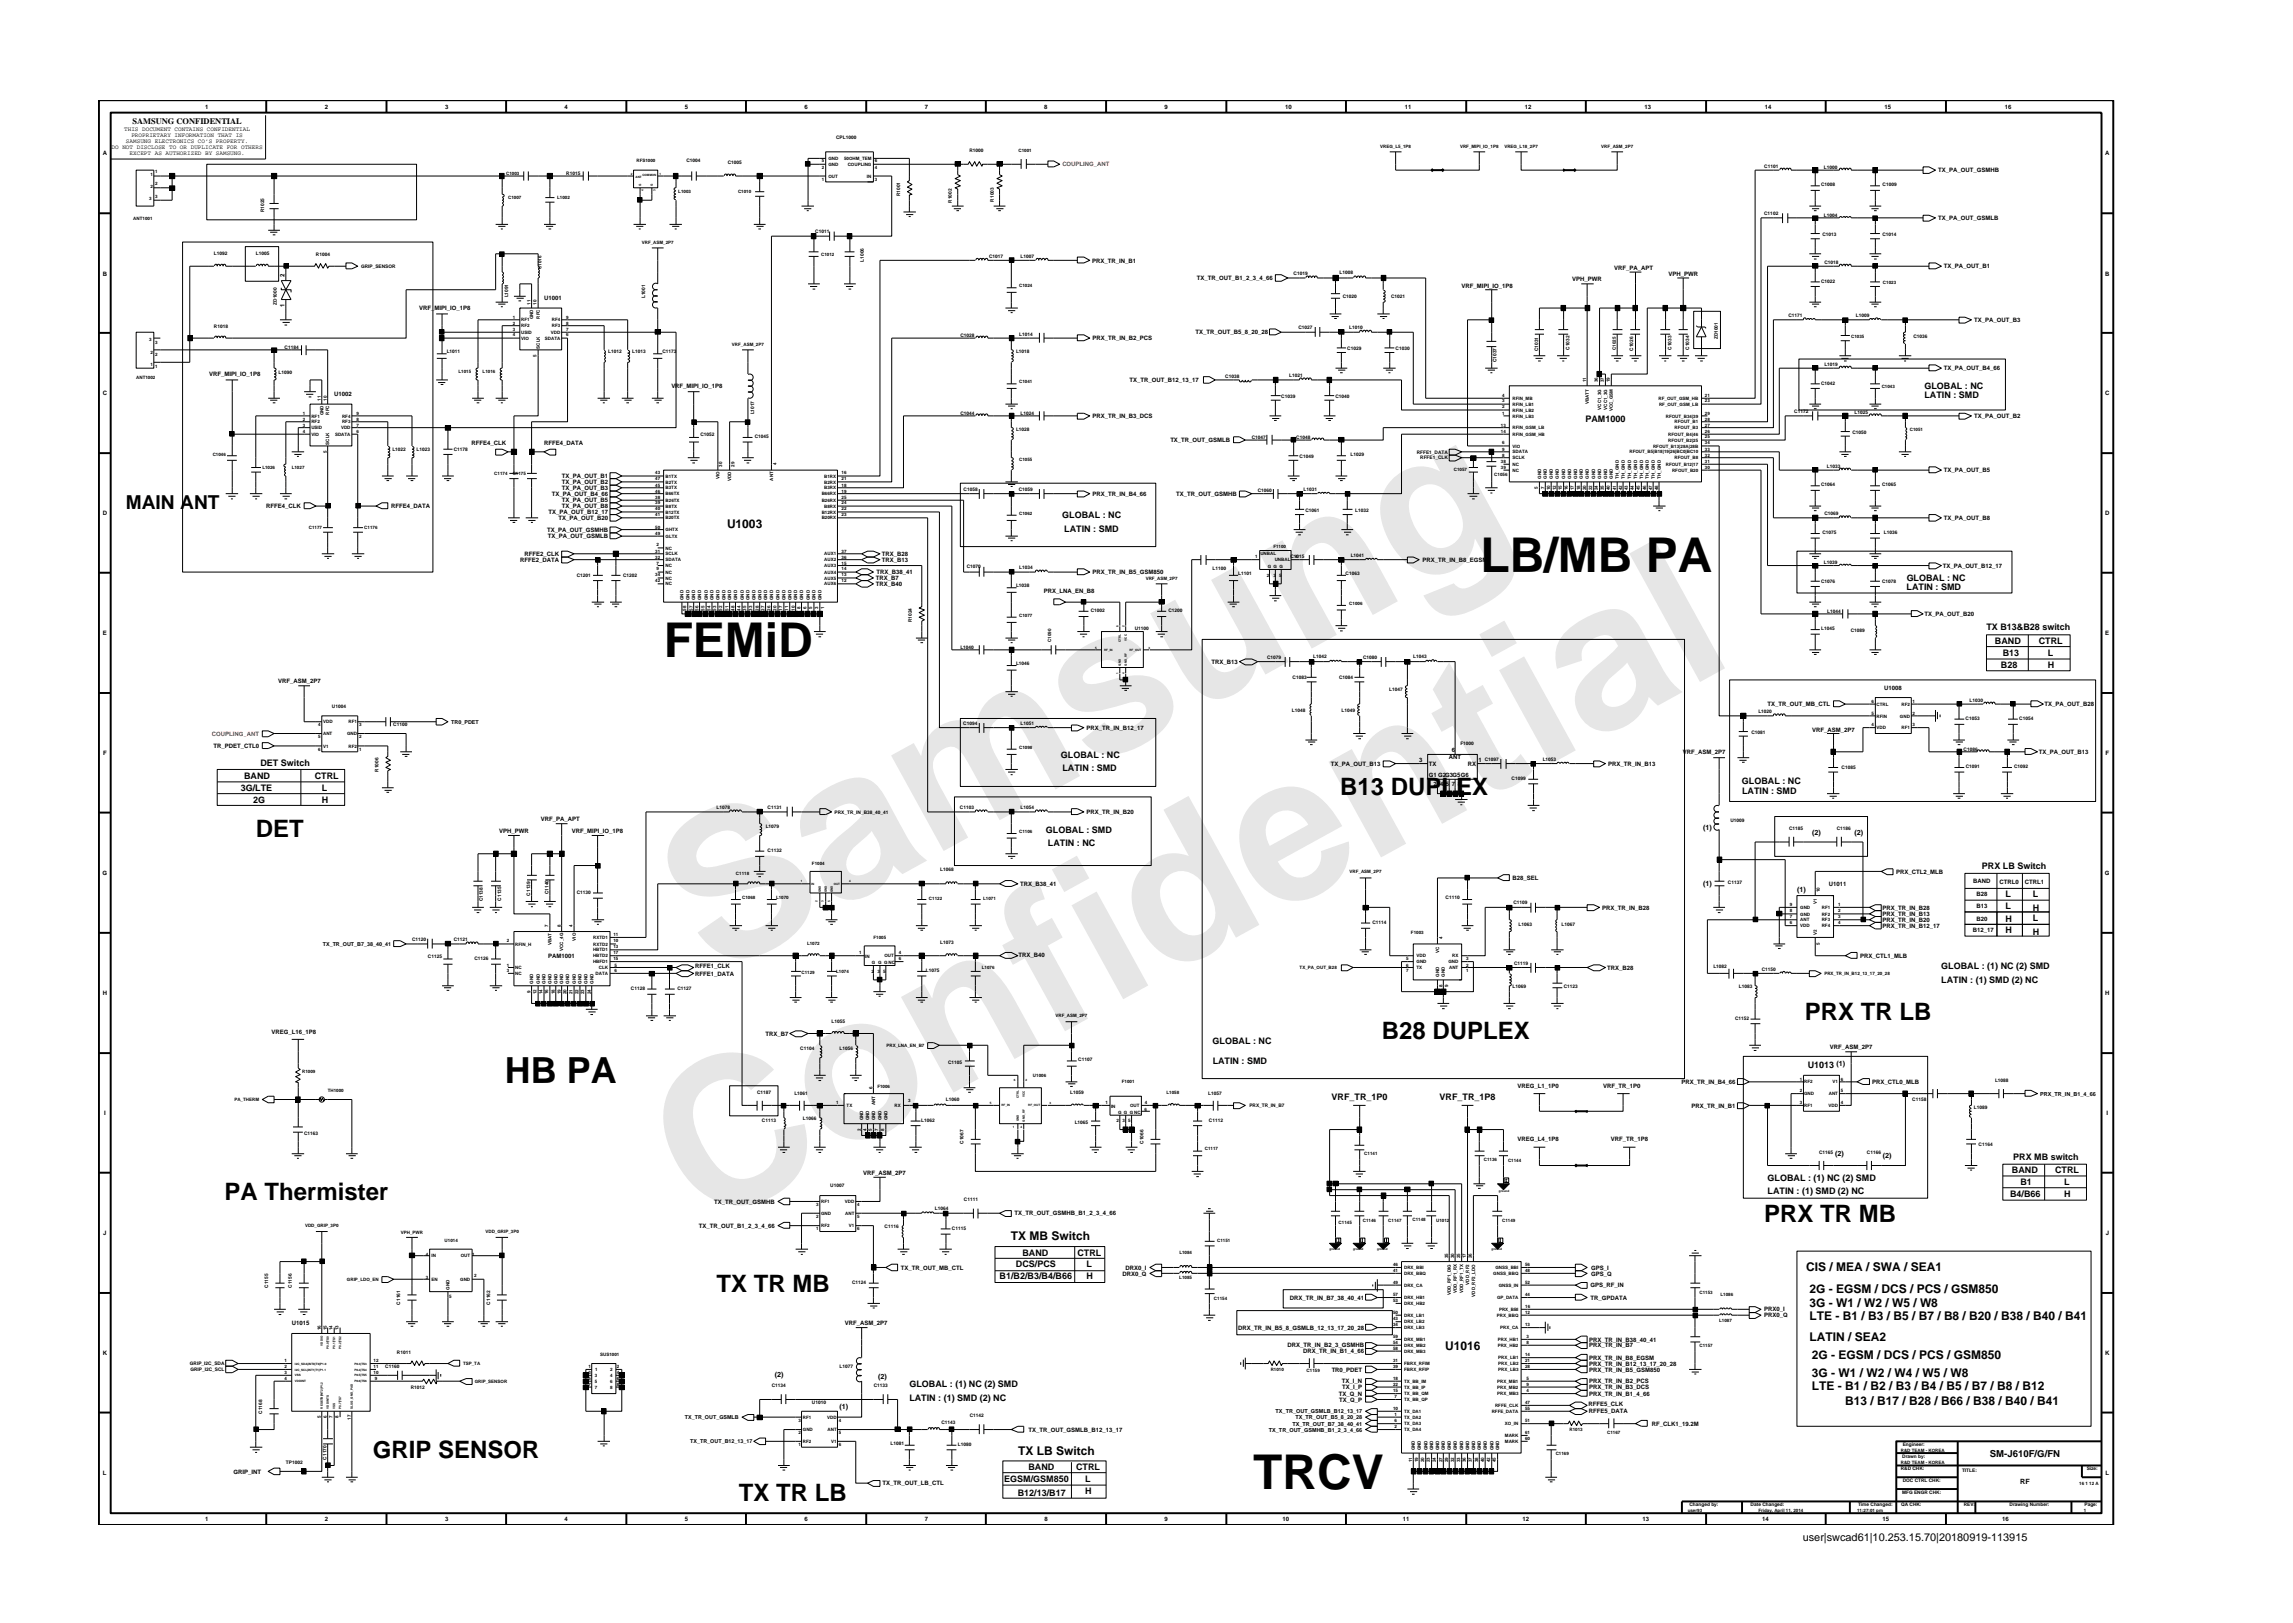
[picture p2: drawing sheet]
<svg xmlns="http://www.w3.org/2000/svg" width="297mm" height="210mm" viewBox="0 0 297 210" stroke-linecap="round" stroke-linejoin="round" font-family="sans-serif">
<defs><g id="words">
<g font-size="26.5" fill="#e6e6e6">
<text x="92.4" y="126.7" transform="rotate(-29 92.4 126.7)">Samsung</text>
<text x="91.1" y="159.4" transform="rotate(-29 91.1 159.4)">Confidential</text>
</g>
<g font-size="6.2">
<text x="191.8" y="74.1">LB/MB PA</text>
<text x="86" y="85.1">FEMiD</text>
<text x="162.3" y="192.9">TRCV</text>
</g>
<text font-size="4.7" x="65.4" y="140.3">HB PA</text>
<g font-size="3.1">
<text x="173.6" y="103">B13 DUPLEX</text>
<text x="33.1" y="108.5">DET</text>
<text x="179" y="134.6">B28 DUPLEX</text>
<text x="233.8" y="132.1">PRX TR LB</text>
<text x="29.1" y="155.5">PA Thermister</text>
<text x="228.5" y="158.4">PRX TR MB</text>
<text x="92.8" y="167.3">TX TR MB</text>
<text x="48.3" y="188.8">GRIP SENSOR</text>
<text x="95.7" y="194.5">TX TR LB</text>
</g>
<text font-size="2.5" x="16.3" y="65.9">MAIN ANT</text>
<g font-size="1.6">
<text x="94.2" y="68.4">U1003</text>
<text x="130.9" y="160.7">TX MB Switch</text>
<text x="234" y="164.6">CIS / MEA / SWA / SEA1</text>
<text x="234.4" y="167.5">2G - EGSM / DCS / PCS / GSM850</text>
<text x="234.4" y="173.7">LATIN / SEA2</text>
<text x="234.4" y="169.3">3G - W1 / W2 / W5 / W8</text>
<text x="234.4" y="171">LTE - B1 / B3 / B5 / B7 / B8 / B20 / B38 / B40 / B41</text>
<text x="187.2" y="174.8">U1016</text>
<text x="234.7" y="176.1">2G - EGSM / DCS / PCS / GSM850</text>
<text x="234.7" y="178.3">3G - W1 / W2 / W4 / W5 / W8</text>
<text x="234.7" y="180.1">LTE - B1 / B2 / B3 / B4 / B5 / B7 / B8 / B12</text>
<text x="239" y="182.1">B13 / B17 / B28 / B66 / B38 / B40 / B41</text>
<text x="131.9" y="188.5">TX LB Switch</text>
</g>
<text font-size="1.4" x="233.5" y="199.7">user|swcad61|10.253.15.70|20180919-113915</text>
<g font-size="1.2">
<text x="249.3" y="51.6">LATIN : SMD</text>
<text x="249.3" y="50.4">GLOBAL : NC</text>
<text x="205.4" y="54.7">PAM1000</text>
<text x="137.6" y="67.1">GLOBAL : NC</text>
<text x="137.9" y="68.9">LATIN : SMD</text>
<text x="247" y="76.4">LATIN : SMD</text>
<text x="247" y="75.2">GLOBAL : NC</text>
<text x="257.3" y="81.6">TX B13&amp;B28 switch</text>
<text x="258.4" y="83.4">BAND</text>
<text x="264.1" y="83.4">CTRL</text>
<text x="259.2" y="86.5">B28</text>
<text x="259.4" y="84.9">B13</text>
<text x="265.3" y="86.5">H</text>
<text x="265.3" y="84.9">L</text>
<text x="31.6" y="100.9">BAND</text>
<text x="33.7" y="99.2">DET Switch</text>
<text x="40.8" y="100.9">CTRL</text>
<text x="137.4" y="98.2">GLOBAL : NC</text>
<text x="137.6" y="99.9">LATIN : SMD</text>
<text x="225.7" y="101.6">GLOBAL : NC</text>
<text x="31.2" y="102.5">3G/LTE</text>
<text x="32.8" y="104">2G</text>
<text x="41.7" y="104">H</text>
<text x="41.7" y="102.5">L</text>
<text x="135.5" y="107.9">GLOBAL : SMD</text>
<text x="225.7" y="102.8">LATIN : SMD</text>
<text x="135.7" y="109.6">LATIN : NC</text>
<text x="256.7" y="112.6">PRX LB Switch</text>
<text x="259.8" y="116.2">L</text>
<text x="259.8" y="117.8">L</text>
<text x="259.8" y="119.5">H</text>
<text x="263.3" y="119.3">L</text>
<text x="263.3" y="116.2">L</text>
<text x="263.3" y="118">H</text>
<text x="251.5" y="125.6">GLOBAL : (1) NC (2) SMD</text>
<text x="259.8" y="120.8">H</text>
<text x="263.3" y="121.1">H</text>
<text x="251.5" y="127.3">LATIN : (1) SMD (2) NC</text>
<text x="157.1" y="135.2">GLOBAL : NC</text>
<text x="157.1" y="137.8">LATIN : SMD</text>
<text x="172.5" y="142.4">VRF_TR_1P0</text>
<text x="186.5" y="142.4">VRF_TR_1P8</text>
<text x="234.2" y="138.4">U1013</text>
<text x="229" y="152.9">GLOBAL : (1) NC (2) SMD</text>
<text x="229" y="154.7">LATIN : (1) SMD (2) NC</text>
<text x="260.4" y="155.1">B4/B66</text>
<text x="260.6" y="151.9">BAND</text>
<text x="260.8" y="150.2">PRX MB switch</text>
<text x="261.7" y="153.5">B1</text>
<text x="266.2" y="151.9">CTRL</text>
<text x="267.4" y="155.1">H</text>
<text x="267.4" y="153.5">L</text>
<text x="129.5" y="165.7">B1/B2/B3/B4/B66</text>
<text x="131.6" y="164.2">DCS/PCS</text>
<text x="132.5" y="162.7">BAND</text>
<text x="139.6" y="162.7">CTRL</text>
<text x="140.8" y="164.2">L</text>
<text x="140.8" y="165.7">H</text>
<text x="117.8" y="179.7">GLOBAL : (1) NC (2) SMD</text>
<text x="117.8" y="181.5">LATIN : (1) SMD (2) NC</text>
<text x="130.1" y="192">EGSM/GSM850</text>
<text x="133.2" y="190.4">BAND</text>
<text x="139.4" y="190.4">CTRL</text>
<text x="140.6" y="192">L</text>
<text x="257.8" y="188.7">SM-J610F/G/FN</text>
<text x="131.9" y="193.7">B12/13/B17</text>
<text x="140.6" y="193.5">H</text>
</g>
<text font-size="1.1" x="17.2" y="16.1">SAMSUNG CONFIDENTIAL</text>
<g font-size=".9">
<text x="220.6" y="107.5">(1)</text>
<text x="234.8" y="108.2">(2)</text>
<text x="240.2" y="108.2">(2)</text>
<text x="220.6" y="114.8">(1)</text>
<text x="232.8" y="115.6">(1)</text>
<text x="237.9" y="138.1">(1)</text>
<text x="237.7" y="149.8">(2)</text>
<text x="243.9" y="150">(2)</text>
<text x="100.4" y="178.3">(2)</text>
<text x="113.8" y="178.7">(2)</text>
<text x="108.8" y="182.6">(1)</text>
<text x="261.7" y="192.3">RF</text>
</g>
<g font-size=".8">
<text x="16.1" y="17">THIS DOCUMENT CONTAINS CONFIDENTIAL</text>
<text x="17" y="17.8">PROPRIETARY INFORMATION THAT IS</text>
<text x="26.6" y="14.1">1</text>
<text x="42.1" y="14.1">2</text>
<text x="57.7" y="14.1">3</text>
<text x="73.1" y="14.1">4</text>
<text x="88.7" y="14.1">5</text>
<text x="104.2" y="14.1">6</text>
<text x="119.8" y="14.1">7</text>
<text x="135.3" y="14.1">8</text>
<text x="150.9" y="14.1">9</text>
<text x="166.5" y="14.1">10</text>
<text x="182" y="14.1">11</text>
<text x="197.5" y="14.1">12</text>
<text x="213" y="14.1">13</text>
<text x="228.6" y="14.1">14</text>
<text x="244.1" y="14.1">15</text>
<text x="259.7" y="14.1">16</text>
<text x="13.3" y="20.1">A</text>
<text x="14.5" y="19.3">DO NOT DISCLOSE TO OR DUPLICATE FOR OTHERS</text>
<text x="16.3" y="18.5">SAMSUNG ELECTRONICS CO’S PROPERTY.</text>
<text x="16.8" y="20.1">EXCEPT AS AUTHORIZED BY SAMSUNG.</text>
<text x="251.1" y="22.3">TX_PA_OUT_GSMHB</text>
<text x="272.7" y="20.1">A</text>
<text x="251.1" y="28.5">TX_PA_OUT_GSMLB</text>
<text x="13.3" y="35.7">B</text>
<text x="36.9" y="35.9" transform="rotate(-90 36.9 35.9)">2</text>
<text x="141.5" y="34">PRX_TR_IN_B1</text>
<text x="209.1" y="34.9">VRF_PA_APT</text>
<text x="216.1" y="35.7">VPH_PWR</text>
<text x="251.8" y="34.8">TX_PA_OUT_B1</text>
<text x="272.7" y="35.7">B</text>
<text x="36.9" y="39.7" transform="rotate(-90 36.9 39.7)">1</text>
<text x="54.3" y="40.2">VRF_MIPI_IO_1P8</text>
<text x="70.5" y="38.8">U1001</text>
<text x="155" y="36.3">TX_TR_OUT_B1_2_3_4_66</text>
<text x="189.3" y="37.3">VRF_MIPI_IO_1P8</text>
<text x="203.7" y="36.5">VPH_PWR</text>
<text x="255.7" y="41.7">TX_PA_OUT_B3</text>
<text x="141.5" y="44.1">PRX_TR_IN_B2_PCS</text>
<text x="154.9" y="43.3">TX_TR_OUT_B5_8_20_28</text>
<text x="251.8" y="48">TX_PA_OUT_B4_66</text>
<text x="13.3" y="51.2">C</text>
<text x="27.1" y="48.7">VRF_MIPI_IO_1P8</text>
<text x="43.3" y="51.3">U1002</text>
<text x="87" y="50.3">VRF_MIPI_IO_1P8</text>
<text x="146.3" y="49.5">TX_TR_OUT_B12_13_17</text>
<text x="272.7" y="51.2">C</text>
<text x="61.1" y="57.6">RFFE4_CLK</text>
<text x="70.5" y="57.6">RFFE4_DATA</text>
<text x="141.5" y="54.2">PRX_TR_IN_B3_DCS</text>
<text x="151.6" y="57.3">TX_TR_OUT_GSMLB</text>
<text x="255.7" y="54.2">TX_PA_OUT_B2</text>
<text x="34.5" y="65.8">RFFE4_CLK</text>
<text x="50.7" y="65.8">RFFE4_DATA</text>
<text x="71.5" y="64.2">TX_PA_OUT_B4_66</text>
<text x="72.8" y="65.1">TX_PA_OUT_B5</text>
<text x="72.8" y="65.8">TX_PA_OUT_B8</text>
<text x="72.8" y="61.9">TX_PA_OUT_B1</text>
<text x="72.8" y="63.5">TX_PA_OUT_B3</text>
<text x="72.8" y="62.7">TX_PA_OUT_B2</text>
<text x="141.5" y="64.2">PRX_TR_IN_B4_66</text>
<text x="152.4" y="64.2">TX_TR_OUT_GSMHB</text>
<text x="251.8" y="61.2">TX_PA_OUT_B5</text>
<text x="13.3" y="66.8">D</text>
<text x="70.9" y="68.9">TX_PA_OUT_GSMHB</text>
<text x="71" y="69.7">TX_PA_OUT_GSMLB</text>
<text x="71" y="66.6">TX_PA_OUT_B12_17</text>
<text x="72.3" y="67.4">TX_PA_OUT_B20</text>
<text x="251.8" y="67.4">TX_PA_OUT_B8</text>
<text x="272.7" y="66.8">D</text>
<text x="67.4" y="72.8">RFFE2_DATA</text>
<text x="67.9" y="72">RFFE2_CLK</text>
<text x="113.5" y="75.9">TRX_B40</text>
<text x="113.5" y="75.2">TRX_B7</text>
<text x="113.5" y="74.4">TRX_B38_41</text>
<text x="114.2" y="72.8">TRX_B13</text>
<text x="114.2" y="72">TRX_B28</text>
<text x="135.2" y="76.9">PRX_LNA_EN_B8</text>
<text x="141.5" y="74.4">PRX_TR_IN_B5_GSM850</text>
<text x="184.3" y="72.8">PRX_TR_IN_B8_EGSM</text>
<text x="251.7" y="73.5">TX_PA_OUT_B12_17</text>
<text x="13.3" y="82.3">E</text>
<text x="249.3" y="79.8">TX_PA_OUT_B20</text>
<text x="272.7" y="82.3">E</text>
<text x="36" y="88.5">VRF_ASM_2P7</text>
<text x="156.9" y="86">TRX_B13</text>
<text x="244.1" y="89.4">U1008</text>
<text x="140.7" y="94.5">PRX_TR_IN_B12_17</text>
<text x="229" y="91.5">TX_TR_OUT_MB_CTL</text>
<text x="234.8" y="94.8">VRF_ASM_2P7</text>
<text x="264.9" y="91.5">TX_PA_OUT_B28</text>
<text x="13.4" y="97.8">F</text>
<text x="27.7" y="96.9">TR_PDET_CTL0</text>
<text x="172.4" y="99.2">TX_PA_OUT_B13</text>
<text x="183.8" y="98.8">3</text>
<text x="185.1" y="100.6">G1 G2G3G5G6</text>
<text x="185.1" y="99.2">TX</text>
<text x="185.7" y="101.9">2</text>
<text x="186.6" y="101.9">4 5</text>
<text x="187.7" y="98.4">ANT</text>
<text x="188.1" y="97.4">6</text>
<text x="188.1" y="101.9">7</text>
<text x="188.8" y="101.9">8</text>
<text x="190.1" y="99.2">RX</text>
<text x="191.5" y="98.8">1</text>
<text x="208.3" y="99.2">PRX_TR_IN_B13</text>
<text x="218" y="97.7">VRF_ASM_2P7</text>
<text x="264.1" y="97.7">TX_PA_OUT_B13</text>
<text x="272.8" y="97.8">F</text>
<text x="64.7" y="107.9">VPH_PWR</text>
<text x="70.1" y="106.4">VRF_PA_APT</text>
<text x="74.1" y="107.9">VRF_MIPI_IO_1P8</text>
<text x="140.7" y="105.5">PRX_TR_IN_B20</text>
<text x="13.3" y="113.3">G</text>
<text x="245.6" y="113.2">PRX_CTL2_MLB</text>
<text x="272.7" y="113.3">G</text>
<text x="132.1" y="114.8">TRX_B38_41</text>
<text x="195.9" y="114">B28_SEL</text>
<text x="207.5" y="117.8">PRX_TR_IN_B28</text>
<text x="236.9" y="114.8">U1011</text>
<text x="243.9" y="118.7">PRX_TR_IN_B13</text>
<text x="243.9" y="117.8">PRX_TR_IN_B28</text>
<text x="243.9" y="119.4">PRX_TR_IN_B20</text>
<text x="255.6" y="114.4">BAND</text>
<text x="256" y="119.3">B20</text>
<text x="256" y="116.1">B28</text>
<text x="256" y="117.7">B13</text>
<text x="259" y="114.5">CTRL0</text>
<text x="262.3" y="114.5">CTRL1</text>
<text x="71" y="124.1">PAM1001</text>
<text x="90" y="125.4">RFFE1_CLK</text>
<text x="131.9" y="123.9">TRX_B40</text>
<text x="208.2" y="125.6">TRX_B28</text>
<text x="241" y="124.1">PRX_CTL1_MLB</text>
<text x="243.9" y="120.2">PRX_TR_IN_B12_17</text>
<text x="255.5" y="120.8">B12_17</text>
<text x="13.3" y="128.9">H</text>
<text x="90.1" y="126.4">RFFE1_DATA</text>
<text x="272.7" y="128.9">H</text>
<text x="35.2" y="134">VREG_L16_1P8</text>
<text x="99.2" y="134.2">TRX_B7</text>
<text x="237" y="135.9">VRF_ASM_2P7</text>
<text x="196.6" y="140.9">VREG_L1_1P0</text>
<text x="207.7" y="140.9">VRF_TR_1P0</text>
<text x="217.8" y="140.4">PRX_TR_IN_B4_66</text>
<text x="219.1" y="143.5">PRX_TR_IN_B1</text>
<text x="242.5" y="140.4">PRX_CTL0_MLB</text>
<text x="13.5" y="144.4">I</text>
<text x="196.6" y="147.8">VREG_L4_1P8</text>
<text x="208.7" y="147.8">VRF_TR_1P8</text>
<text x="272.9" y="144.4">I</text>
<text x="92.5" y="155.9">TX_TR_OUT_GSMHB</text>
<text x="111.8" y="152.2">VRF_ASM_2P7</text>
<text x="13.4" y="160">J</text>
<text x="90.5" y="159.1">TX_TR_OUT_B1_2_3_4_66</text>
<text x="131.4" y="157.5">TX_TR_OUT_GSMHB_B1_2_3_4_66</text>
<text x="272.8" y="160">J</text>
<text x="116.7" y="164.5">TX_TR_OUT_MB_CTL</text>
<text x="145.4" y="165.2">DRX0_Q</text>
<text x="145.8" y="164.5">DRX0_I</text>
<text x="206" y="166.8">GPS_RF_IN</text>
<text x="206.1" y="164.6">GPS_I</text>
<text x="206.1" y="165.3">GPS_Q</text>
<text x="37.8" y="171.7">U1015</text>
<text x="109.4" y="171.7">VRF_ASM_2P7</text>
<text x="160.4" y="172.3">DRX_TR_IN_B5_8_GSMLB_12_13_17_20_28</text>
<text x="167.1" y="168.4">DRX_TR_IN_B7_38_40_41</text>
<text x="205.9" y="173.8">PRX_TR_IN_B38_40_41</text>
<text x="206" y="168.4">TR_GPDATA</text>
<text x="228.5" y="169.9">PRX0_I</text>
<text x="228.5" y="170.7">PRX0_Q</text>
<text x="13.3" y="175.5">K</text>
<text x="166.8" y="174.6">DRX_TR_IN_B2_3_GSMHB</text>
<text x="168.8" y="175.3">DRX_TR_IN_B1_4_66</text>
<text x="172.5" y="177.7">TR0_PDET</text>
<text x="173.8" y="179.2">TX_I_N</text>
<text x="173.9" y="180">TX_I_P</text>
<text x="205.9" y="177.7">PRX_TR_IN_B5_GSM850</text>
<text x="205.9" y="176.2">PRX_TR_IN_B8_EGSM</text>
<text x="205.9" y="176.9">PRX_TR_IN_B12_13_17_20_28</text>
<text x="205.9" y="174.6">PRX_TR_IN_B7</text>
<text x="205.9" y="179.2">PRX_TR_IN_B2_PCS</text>
<text x="205.9" y="180">PRX_TR_IN_B3_DCS</text>
<text x="272.7" y="175.5">K</text>
<text x="133.2" y="185.5">TX_TR_OUT_GSMLB_B12_13_17</text>
<text x="173.5" y="180.8">TX_Q_N</text>
<text x="173.5" y="181.6">TX_Q_P</text>
<text x="205.8" y="182.2">RFFE5_CLK</text>
<text x="205.8" y="183.1">RFFE5_DATA</text>
<text x="205.9" y="180.8">PRX_TR_IN_B1_4_66</text>
<text x="214" y="184.7">RF_CLK1_19.2M</text>
<text x="13.3" y="191.1">L</text>
<text x="30.3" y="190.9">GRIP_INT</text>
<text x="272.8" y="191.1">L</text>
<text x="26.6" y="197.1">1</text>
<text x="42.1" y="197.1">2</text>
<text x="57.7" y="197.1">3</text>
<text x="73.1" y="197.1">4</text>
<text x="88.7" y="197.1">5</text>
<text x="104.2" y="197.1">6</text>
<text x="114.3" y="192.4">TX_TR_OUT_LB_CTL</text>
<text x="119.8" y="197.1">7</text>
<text x="135.3" y="197.1">8</text>
<text x="150.9" y="197.1">9</text>
<text x="166.1" y="197.1">10</text>
<text x="181.7" y="197.1">11</text>
<text x="197.2" y="197.1">12</text>
<text x="212.8" y="197.1">13</text>
<text x="228.3" y="197.1">14</text>
<text x="243.9" y="197.1">15</text>
<text x="259.4" y="197.1">16</text>
</g>
<g font-size=".8" fill="#f00">
<text x="137.6" y="21.6">COUPLING_ANT</text>
<text x="27.4" y="95.3">COUPLING_ANT</text>
</g>
<g font-size=".7">
<text x="58.5" y="93.8">TR0_PDET</text>
<text x="41.8" y="122.5">TX_TR_OUT_B7_38_40_41</text>
<text x="264.3" y="141.9">PRX_TR_IN_B1_4_66</text>
<text x="88.7" y="183.8">TX_TR_OUT_GSMLB</text>
<text x="164.4" y="185.5">TX_TR_OUT_GSMHB_B1_2_3_4_66</text>
<text x="165.2" y="183.1">TX_TR_OUT_GSMLB_B12_13_17</text>
<text x="167.4" y="184.7">TX_TR_OUT_B7_38_40_41</text>
<text x="167.8" y="183.8">TX_TR_OUT_B5_8_20_28</text>
<text x="89.4" y="187">TX_TR_OUT_B12_13_17</text>
</g>
<g font-size=".6">
<text x="108.3" y="18">CPL1000</text>
<text x="19.5" y="22.8">1</text>
<text x="20.1" y="22.5">1</text>
<text x="20.1" y="24">2</text>
<text x="65.6" y="22.6">C1003</text>
<text x="73.4" y="22.6">R1015</text>
<text x="82.5" y="21">RFS1000</text>
<text x="88.9" y="21">C1004</text>
<text x="94.3" y="21.3">C1005</text>
<text x="106.5" y="23.4">1</text>
<text x="106.5" y="21.9">2</text>
<text x="106.5" y="21">5</text>
<text x="107.3" y="23">OUT</text>
<text x="107.3" y="21.5">GND</text>
<text x="107.3" y="20.7">GND</text>
<text x="109.3" y="20.7">50OHM_TEM</text>
<text x="109.8" y="21.5">COUPLING</text>
<text x="112.3" y="23">IN</text>
<text x="113.3" y="21">6</text>
<text x="113.3" y="23.4">3</text>
<text x="113.3" y="21.9">4</text>
<text x="125.6" y="19.7">R1000</text>
<text x="131.9" y="19.7">C1001</text>
<text x="178.8" y="19.1">VREG_L5_1P8</text>
<text x="189.1" y="19.1">VRF_MIPI_IO_1P8</text>
<text x="194.9" y="19.1">VREG_L18_2P7</text>
<text x="207.4" y="19.1">VRF_ASM_2P7</text>
<text x="228.5" y="21.7">C1101</text>
<text x="236.3" y="21.9">L1000</text>
<text x="17.3" y="28.5">ANT1001</text>
<text x="19.3" y="25.9">3</text>
<text x="19.5" y="24.3">2</text>
<text x="20.1" y="25.6">3</text>
<text x="34.2" y="27.5" transform="rotate(-90 34.2 27.5)">R1025</text>
<text x="65.8" y="25.8">C1007</text>
<text x="72.2" y="25.8">L1002</text>
<text x="87.9" y="25">L1003</text>
<text x="95.6" y="25">C1010</text>
<text x="116.6" y="25.4" transform="rotate(-90 116.6 25.4)">R1001</text>
<text x="123.3" y="26.3" transform="rotate(-90 123.3 26.3)">R1002</text>
<text x="128.7" y="26.1" transform="rotate(-90 128.7 26.1)">R1003</text>
<text x="228.5" y="27.9">C1102</text>
<text x="235.9" y="24.2">C1008</text>
<text x="236.3" y="28.1">L1004</text>
<text x="243.9" y="24.2">C1009</text>
<text x="27.7" y="33">L1092</text>
<text x="33.1" y="33">L1005</text>
<text x="40.9" y="33.2">R1004</text>
<text x="46.8" y="34.7">GRIP_SENSOR</text>
<text x="70.1" y="34.8" transform="rotate(-90 70.1 34.8)">C1016</text>
<text x="83.1" y="31.6">VRF_ASM_2P7</text>
<text x="105.6" y="30.2">C1011</text>
<text x="106.4" y="33.1">C1012</text>
<text x="111.9" y="33.9" transform="rotate(-90 111.9 33.9)">L1006</text>
<text x="128.1" y="33.5">C1017</text>
<text x="132.2" y="33.5">L1007</text>
<text x="167.6" y="35.6">C1019</text>
<text x="173.5" y="35.5">L1008</text>
<text x="236.1" y="30.6">C1013</text>
<text x="236.3" y="34.2">C1018</text>
<text x="243.9" y="30.6">C1014</text>
<text x="35.8" y="39.5" transform="rotate(-90 35.8 39.5)">ZD1000</text>
<text x="65.8" y="38.5" transform="rotate(-90 65.8 38.5)">L1091</text>
<text x="66.4" y="41.3">1</text>
<text x="67.5" y="41.6">RF1</text>
<text x="68.7" y="39.5" transform="rotate(-90 68.7 39.5)">11</text>
<text x="69.1" y="41.4" transform="rotate(-90 69.1 41.4)">GND</text>
<text x="69.5" y="39.5" transform="rotate(-90 69.5 39.5)">10</text>
<text x="69.9" y="41.3" transform="rotate(-90 69.9 41.3)">RFC</text>
<text x="71.5" y="41.6">RF4</text>
<text x="73.4" y="41.3">9</text>
<text x="83.6" y="38.6" transform="rotate(-90 83.6 38.6)">L1001</text>
<text x="132" y="37.2">C1024</text>
<text x="173.9" y="38.6">C1020</text>
<text x="180.2" y="38.6">C1021</text>
<text x="231.7" y="41.1">C1171</text>
<text x="235.9" y="36.6">C1022</text>
<text x="240.4" y="41.1">L1009</text>
<text x="243.9" y="36.8">C1023</text>
<text x="19.3" y="44.2">3</text>
<text x="19.5" y="47.4">1</text>
<text x="19.5" y="45.8">2</text>
<text x="20.1" y="47.7">1</text>
<text x="20.1" y="46.1">2</text>
<text x="20.1" y="44.6">3</text>
<text x="27.7" y="42.5">R1018</text>
<text x="36.9" y="45.2">C1184</text>
<text x="57.9" y="45.7">L1011</text>
<text x="66.4" y="42.1">2</text>
<text x="66.4" y="42.8">3</text>
<text x="66.4" y="43.6">4</text>
<text x="67.5" y="42.4">RF2</text>
<text x="67.5" y="43.3">USID</text>
<text x="67.5" y="44">VIO</text>
<text x="69.5" y="46.2" transform="rotate(-90 69.5 46.2)">5</text>
<text x="69.9" y="45.2" transform="rotate(-90 69.9 45.2)">SCLK</text>
<text x="70.6" y="44">SDATA</text>
<text x="71.4" y="43.3">VDD</text>
<text x="71.5" y="42.4">RF3</text>
<text x="73.4" y="42.1">8</text>
<text x="73.4" y="43.6">6</text>
<text x="73.4" y="42.8">7</text>
<text x="78.8" y="45.7">L1012</text>
<text x="81.9" y="45.7">L1013</text>
<text x="85.8" y="45.7">C1173</text>
<text x="94.8" y="44.8">VRF_ASM_2P7</text>
<text x="124.4" y="43.6">C1028</text>
<text x="131.6" y="45.7">L1018</text>
<text x="132" y="43.5">L1014</text>
<text x="168.2" y="42.7">C1027</text>
<text x="174.5" y="45.3">C1029</text>
<text x="174.8" y="42.6">L1010</text>
<text x="180.8" y="45.3">C1030</text>
<text x="193.9" y="46.9" transform="rotate(-90 193.9 46.9)">C1037</text>
<text x="199.3" y="45.5" transform="rotate(-90 199.3 45.5)">C1031</text>
<text x="203.3" y="45.3" transform="rotate(-90 203.3 45.3)">C1032</text>
<text x="209.3" y="45.3" transform="rotate(-90 209.3 45.3)">C1025</text>
<text x="211.6" y="45.5" transform="rotate(-90 211.6 45.5)">C1026</text>
<text x="216.5" y="45.3" transform="rotate(-90 216.5 45.3)">C1033</text>
<text x="218.8" y="45.3" transform="rotate(-90 218.8 45.3)">C1034</text>
<text x="222.5" y="44" transform="rotate(-90 222.5 44)">ZD1001</text>
<text x="236.3" y="47.4">L1019</text>
<text x="239.8" y="43.8">C1035</text>
<text x="247.9" y="43.8">C1036</text>
<text x="17.6" y="49.1">ANT1002</text>
<text x="36.1" y="48.5">L1090</text>
<text x="39.2" y="53.8">1</text>
<text x="41.6" y="51.9" transform="rotate(-90 41.6 51.9)">11</text>
<text x="41.9" y="53.8" transform="rotate(-90 41.9 53.8)">GND</text>
<text x="42.3" y="51.9" transform="rotate(-90 42.3 51.9)">10</text>
<text x="42.7" y="53.7" transform="rotate(-90 42.7 53.7)">RFC</text>
<text x="46.2" y="53.8">9</text>
<text x="59.4" y="48.3">L1015</text>
<text x="62.5" y="48.3">L1016</text>
<text x="97.7" y="53.7" transform="rotate(-90 97.7 53.7)">L1017</text>
<text x="124.4" y="53.7">C1044</text>
<text x="132" y="49.6">C1041</text>
<text x="132.2" y="53.7">L1024</text>
<text x="158.7" y="48.9">C1038</text>
<text x="166" y="51.6">C1039</text>
<text x="167" y="48.8">L1021</text>
<text x="173" y="51.6">C1040</text>
<text x="194.6" y="51.4">4</text>
<text x="194.6" y="53.8">1</text>
<text x="194.6" y="52.1">3</text>
<text x="194.6" y="52.9">2</text>
<text x="195.9" y="51.8">RFIN_MB</text>
<text x="195.9" y="52.6">RFIN_LB1</text>
<text x="195.9" y="53.3">RFIN_LB2</text>
<text x="205.5" y="49.5" transform="rotate(-90 205.5 49.5)">11</text>
<text x="205.8" y="52.3" transform="rotate(-90 205.8 52.3)">VBATT</text>
<text x="207" y="49.5" transform="rotate(-90 207 49.5)">36</text>
<text x="207.4" y="53.1" transform="rotate(-90 207.4 53.1)">VCC1_3G</text>
<text x="207.8" y="49.5" transform="rotate(-90 207.8 49.5)">37</text>
<text x="208.2" y="53.1" transform="rotate(-90 208.2 53.1)">VCC1_3G</text>
<text x="208.5" y="49.5" transform="rotate(-90 208.5 49.5)">19</text>
<text x="208.9" y="53.3" transform="rotate(-90 208.9 53.3)">VCC_GSM</text>
<text x="214.8" y="51.8">RF_OUT_GSM_HB</text>
<text x="214.9" y="52.6">RF_OUT_GSM_LB</text>
<text x="220.9" y="51.4">21</text>
<text x="220.9" y="52.1">23</text>
<text x="220.9" y="53.8">29</text>
<text x="232.4" y="53.6">C1172</text>
<text x="235.9" y="49.8">C1042</text>
<text x="240.2" y="53.6">L1025</text>
<text x="243.8" y="50.2">C1043</text>
<text x="27.6" y="59.1">C1046</text>
<text x="39.2" y="54.5">2</text>
<text x="39.2" y="55.3">3</text>
<text x="39.2" y="56">4</text>
<text x="40.3" y="54.9">RF2</text>
<text x="40.3" y="55.6">USID</text>
<text x="40.3" y="56.5">VIO</text>
<text x="40.3" y="54.1">RF1</text>
<text x="42.3" y="58.7" transform="rotate(-90 42.3 58.7)">5</text>
<text x="42.7" y="57.6" transform="rotate(-90 42.7 57.6)">SCLK</text>
<text x="43.4" y="56.5">SDATA</text>
<text x="44.2" y="55.6">VDD</text>
<text x="44.3" y="54.9">RF3</text>
<text x="44.3" y="54.1">RF4</text>
<text x="46.2" y="56">6</text>
<text x="46.2" y="55.3">7</text>
<text x="46.2" y="54.5">8</text>
<text x="50.8" y="58.4">L1022</text>
<text x="54" y="58.4">L1023</text>
<text x="58.8" y="58.4">C1178</text>
<text x="90.7" y="56.4">C1052</text>
<text x="97.8" y="56.7">C1045</text>
<text x="131.6" y="55.8">L1028</text>
<text x="132" y="59.7">C1055</text>
<text x="162.2" y="56.8">C1047</text>
<text x="167.9" y="56.8">C1048</text>
<text x="168.4" y="59.3">C1049</text>
<text x="174.9" y="59.1">L1029</text>
<text x="183.5" y="58.8">RFFE1_DATA</text>
<text x="184" y="59.5">RFFE1_CLK</text>
<text x="194.4" y="59.9">38</text>
<text x="194.4" y="55.3">13</text>
<text x="194.4" y="56">14</text>
<text x="194.6" y="57.6">6</text>
<text x="194.6" y="59.2">8</text>
<text x="194.6" y="58.4">9</text>
<text x="195.9" y="58">VIO</text>
<text x="195.9" y="59.5">SCLK</text>
<text x="195.9" y="58.7">SDATA</text>
<text x="195.9" y="55.6">RFIN_GSM_LB</text>
<text x="195.9" y="56.5">RFIN_GSM_HB</text>
<text x="195.9" y="54.1">RFIN_LB3</text>
<text x="211.1" y="58.7">RFOUT_B5|B18|19|26|BC0|BC10</text>
<text x="214.1" y="58">RFOUT_B13|28A|28B</text>
<text x="215.8" y="54.1">RFOUT_B34|39</text>
<text x="216.1" y="57.2">RFOUT_B2|25</text>
<text x="216.1" y="56.5">RFOUT_B4|46</text>
<text x="216.9" y="55.6">RFOUT_B3</text>
<text x="216.9" y="54.9">RFOUT_B1</text>
<text x="216.9" y="59.5">RFOUT_B8</text>
<text x="220.9" y="57.6">34</text>
<text x="220.9" y="56.8">25</text>
<text x="220.9" y="56">26</text>
<text x="220.9" y="59.9">31</text>
<text x="220.9" y="59.2">32</text>
<text x="220.9" y="58.4">33</text>
<text x="220.9" y="55.3">27</text>
<text x="220.9" y="54.5">28</text>
<text x="240" y="56.2">C1050</text>
<text x="247.4" y="55.8">C1051</text>
<text x="34" y="60.7">L1026</text>
<text x="37.8" y="60.7">L1027</text>
<text x="64" y="61.5">C1174</text>
<text x="66.4" y="61.5">C1175</text>
<text x="84.9" y="63.1">45</text>
<text x="84.9" y="63.8">46</text>
<text x="84.9" y="62.2">47</text>
<text x="84.9" y="61.5">43</text>
<text x="84.9" y="64.6">38</text>
<text x="84.9" y="65.3">39</text>
<text x="86.2" y="63.4">B3TX</text>
<text x="86.2" y="64.2">B66TX</text>
<text x="86.2" y="62.6">B2TX</text>
<text x="86.2" y="61.9">B1TX</text>
<text x="86.2" y="65">B26TX</text>
<text x="86.2" y="65.8">B8TX</text>
<text x="93.2" y="62.1" transform="rotate(-90 93.2 62.1)">VIO</text>
<text x="93.5" y="60.5" transform="rotate(-90 93.5 60.5)">30</text>
<text x="94.7" y="62.3" transform="rotate(-90 94.7 62.3)">VDD</text>
<text x="95.2" y="60.5" transform="rotate(-90 95.2 60.5)">29</text>
<text x="100.1" y="62.3" transform="rotate(-90 100.1 62.3)">ANT</text>
<text x="100.6" y="60.3" transform="rotate(-90 100.6 60.3)">4</text>
<text x="106.4" y="65">B26RX</text>
<text x="106.4" y="64.2">B66RX</text>
<text x="106.8" y="65.8">B8RX</text>
<text x="106.8" y="63.4">B3RX</text>
<text x="106.8" y="62.6">B2RX</text>
<text x="106.8" y="61.9">B1RX</text>
<text x="109" y="65.3">24</text>
<text x="109" y="64.6">25</text>
<text x="109" y="63.1">18</text>
<text x="109" y="63.8">19</text>
<text x="109" y="62.2">21</text>
<text x="109" y="61.5">16</text>
<text x="124.8" y="63.6">C1058</text>
<text x="132" y="63.6">C1059</text>
<text x="162.9" y="63.8">C1060</text>
<text x="168.9" y="63.6">L1031</text>
<text x="188.3" y="61.1">C1057</text>
<text x="193.6" y="61.7">C1056</text>
<text x="194.4" y="60.7">39</text>
<text x="195.9" y="60.4">NC</text>
<text x="195.9" y="61.1">NC</text>
<text x="199.2" y="63.4" transform="rotate(-90 199.2 63.4)">5</text>
<text x="199.6" y="62" transform="rotate(-90 199.6 62)">GND</text>
<text x="200.1" y="63.4" transform="rotate(-90 200.1 63.4)">7</text>
<text x="200.4" y="62" transform="rotate(-90 200.4 62)">GND</text>
<text x="200.8" y="63.5" transform="rotate(-90 200.8 63.5)">10</text>
<text x="201.2" y="62" transform="rotate(-90 201.2 62)">GND</text>
<text x="201.6" y="63.5" transform="rotate(-90 201.6 63.5)">12</text>
<text x="201.9" y="62" transform="rotate(-90 201.9 62)">GND</text>
<text x="202.3" y="63.5" transform="rotate(-90 202.3 63.5)">15</text>
<text x="202.8" y="62" transform="rotate(-90 202.8 62)">GND</text>
<text x="203.1" y="63.5" transform="rotate(-90 203.1 63.5)">16</text>
<text x="203.5" y="62" transform="rotate(-90 203.5 62)">GND</text>
<text x="203.9" y="63.5" transform="rotate(-90 203.9 63.5)">17</text>
<text x="204.3" y="62" transform="rotate(-90 204.3 62)">GND</text>
<text x="204.7" y="63.5" transform="rotate(-90 204.7 63.5)">18</text>
<text x="205.1" y="62" transform="rotate(-90 205.1 62)">GND</text>
<text x="205.5" y="63.5" transform="rotate(-90 205.5 63.5)">20</text>
<text x="205.8" y="62" transform="rotate(-90 205.8 62)">GND</text>
<text x="206.2" y="63.5" transform="rotate(-90 206.2 63.5)">22</text>
<text x="206.7" y="62" transform="rotate(-90 206.7 62)">GND</text>
<text x="207" y="63.5" transform="rotate(-90 207 63.5)">24</text>
<text x="207.4" y="62" transform="rotate(-90 207.4 62)">GND</text>
<text x="207.8" y="63.5" transform="rotate(-90 207.8 63.5)">35</text>
<text x="208.2" y="62" transform="rotate(-90 208.2 62)">GND</text>
<text x="208.5" y="63.5" transform="rotate(-90 208.5 63.5)">40</text>
<text x="208.9" y="62" transform="rotate(-90 208.9 62)">GND</text>
<text x="209.4" y="63.5" transform="rotate(-90 209.4 63.5)">41</text>
<text x="209.7" y="62" transform="rotate(-90 209.7 62)">TH_GND</text>
<text x="210.1" y="63.5" transform="rotate(-90 210.1 63.5)">42</text>
<text x="210.5" y="62" transform="rotate(-90 210.5 62)">TH_GND</text>
<text x="210.9" y="63.5" transform="rotate(-90 210.9 63.5)">43</text>
<text x="211.3" y="62" transform="rotate(-90 211.3 62)">TH_GND</text>
<text x="211.7" y="63.5" transform="rotate(-90 211.7 63.5)">44</text>
<text x="212.1" y="62" transform="rotate(-90 212.1 62)">TH_GND</text>
<text x="212.4" y="63.5" transform="rotate(-90 212.4 63.5)">45</text>
<text x="212.8" y="62" transform="rotate(-90 212.8 62)">TH_GND</text>
<text x="213.3" y="63.5" transform="rotate(-90 213.3 63.5)">46</text>
<text x="213.6" y="62" transform="rotate(-90 213.6 62)">TH_GND</text>
<text x="214" y="63.5" transform="rotate(-90 214 63.5)">47</text>
<text x="214.4" y="62" transform="rotate(-90 214.4 62)">TH_GND</text>
<text x="214.8" y="63.5" transform="rotate(-90 214.8 63.5)">48</text>
<text x="215.1" y="62" transform="rotate(-90 215.1 62)">TH_GND</text>
<text x="215.8" y="60.4">RFOUT_B12|17</text>
<text x="216.6" y="61.1">RFOUT_B20</text>
<text x="220.9" y="60.7">30</text>
<text x="235.9" y="63">C1064</text>
<text x="236.7" y="60.6">L1033</text>
<text x="243.8" y="63">C1065</text>
<text x="40" y="68.5">C1177</text>
<text x="47.2" y="68.5">C1176</text>
<text x="84.9" y="69.2">49</text>
<text x="84.9" y="68.5">50</text>
<text x="84.9" y="66.1">40</text>
<text x="84.9" y="66.9">41</text>
<text x="84.9" y="71.6">31</text>
<text x="85" y="70.8">2</text>
<text x="86.2" y="69.7">GLTX</text>
<text x="86.2" y="68.8">GHTX</text>
<text x="86.2" y="66.5">B12TX</text>
<text x="86.2" y="67.3">B20TX</text>
<text x="86.2" y="72">SCLK</text>
<text x="86.2" y="71.2">NC</text>
<text x="106.4" y="66.5">B12RX</text>
<text x="106.4" y="67.3">B20RX</text>
<text x="106.8" y="72">AUX1</text>
<text x="109" y="71.6">37</text>
<text x="109" y="66.9">23</text>
<text x="109" y="66.1">22</text>
<text x="132" y="66.7">C1062</text>
<text x="163.3" y="71.9">UNBAL</text>
<text x="165" y="71">F1100</text>
<text x="169.1" y="66.3">C1061</text>
<text x="175.5" y="66.3">L1032</text>
<text x="236.1" y="69.2">C1075</text>
<text x="236.3" y="66.8">C1069</text>
<text x="244" y="69.2">L1036</text>
<text x="74.7" y="74.7">C1201</text>
<text x="80.7" y="74.7">C1202</text>
<text x="84.9" y="75.4">42</text>
<text x="84.9" y="72.4">32</text>
<text x="84.9" y="74.7">34</text>
<text x="85" y="73.1">7</text>
<text x="85" y="73.9">9</text>
<text x="86.2" y="75.8">NC</text>
<text x="86.2" y="72.7">SDATA</text>
<text x="86.2" y="75.1">NC</text>
<text x="86.2" y="73.5">NC</text>
<text x="86.2" y="74.3">NC</text>
<text x="88.5" y="77.8" transform="rotate(-90 88.5 77.8)">GND</text>
<text x="89.3" y="77.8" transform="rotate(-90 89.3 77.8)">GND</text>
<text x="90.1" y="77.8" transform="rotate(-90 90.1 77.8)">GND</text>
<text x="90.8" y="77.8" transform="rotate(-90 90.8 77.8)">GND</text>
<text x="91.7" y="77.8" transform="rotate(-90 91.7 77.8)">GND</text>
<text x="92.4" y="77.8" transform="rotate(-90 92.4 77.8)">GND</text>
<text x="93.2" y="77.8" transform="rotate(-90 93.2 77.8)">GND</text>
<text x="94" y="77.8" transform="rotate(-90 94 77.8)">GND</text>
<text x="94.7" y="77.8" transform="rotate(-90 94.7 77.8)">GND</text>
<text x="95.5" y="77.8" transform="rotate(-90 95.5 77.8)">GND</text>
<text x="96.3" y="77.8" transform="rotate(-90 96.3 77.8)">GND</text>
<text x="97.1" y="77.8" transform="rotate(-90 97.1 77.8)">GND</text>
<text x="97.9" y="77.8" transform="rotate(-90 97.9 77.8)">GND</text>
<text x="98.6" y="77.8" transform="rotate(-90 98.6 77.8)">GND</text>
<text x="99.4" y="77.8" transform="rotate(-90 99.4 77.8)">GND</text>
<text x="100.1" y="77.8" transform="rotate(-90 100.1 77.8)">GND</text>
<text x="101" y="77.8" transform="rotate(-90 101 77.8)">GND</text>
<text x="101.8" y="77.8" transform="rotate(-90 101.8 77.8)">GND</text>
<text x="102.5" y="77.8" transform="rotate(-90 102.5 77.8)">GND</text>
<text x="103.3" y="77.8" transform="rotate(-90 103.3 77.8)">GND</text>
<text x="104" y="77.8" transform="rotate(-90 104 77.8)">GND</text>
<text x="104.9" y="77.8" transform="rotate(-90 104.9 77.8)">GND</text>
<text x="105.7" y="77.8" transform="rotate(-90 105.7 77.8)">GND</text>
<text x="106.4" y="77.8" transform="rotate(-90 106.4 77.8)">GND</text>
<text x="106.8" y="72.7">AUX2</text>
<text x="106.8" y="75.8">AUX6</text>
<text x="106.8" y="75.1">AUX5</text>
<text x="106.8" y="74.3">AUX4</text>
<text x="106.8" y="73.5">AUX3</text>
<text x="109" y="72.4">36</text>
<text x="109" y="75.4">12</text>
<text x="109" y="74.7">13</text>
<text x="109" y="73.9">14</text>
<text x="109" y="73.1">15</text>
<text x="125.2" y="73.5">C1070</text>
<text x="131.6" y="76.1">L1038</text>
<text x="132" y="73.7">L1034</text>
<text x="148.4" y="75.1">VRF_ASM_2P7</text>
<text x="157.1" y="73.9">L1100</text>
<text x="160.4" y="74.5">L1101</text>
<text x="162.6" y="72.3">1</text>
<text x="164.1" y="74.7">2</text>
<text x="164.2" y="73.6">G G G</text>
<text x="165" y="74.7">3</text>
<text x="165.1" y="72.7">UNBAL</text>
<text x="165.7" y="74.7">5</text>
<text x="167.2" y="72.3">C1015</text>
<text x="167.8" y="72.3">4</text>
<text x="174.3" y="74.5">C1063</text>
<text x="175" y="72.2">L1041</text>
<text x="235.9" y="75.5">C1076</text>
<text x="236.3" y="73.1">L1039</text>
<text x="243.8" y="75.5">C1078</text>
<text x="88.9" y="79.1" transform="rotate(-90 88.9 79.1)">58</text>
<text x="89.7" y="79.1" transform="rotate(-90 89.7 79.1)">57</text>
<text x="90.5" y="79.1" transform="rotate(-90 90.5 79.1)">56</text>
<text x="91.3" y="79.1" transform="rotate(-90 91.3 79.1)">55</text>
<text x="92" y="79.1" transform="rotate(-90 92 79.1)">54</text>
<text x="92.8" y="79.1" transform="rotate(-90 92.8 79.1)">53</text>
<text x="93.5" y="79.1" transform="rotate(-90 93.5 79.1)">52</text>
<text x="94.4" y="79.1" transform="rotate(-90 94.4 79.1)">51</text>
<text x="95.2" y="79.1" transform="rotate(-90 95.2 79.1)">48</text>
<text x="95.9" y="79.1" transform="rotate(-90 95.9 79.1)">44</text>
<text x="96.7" y="79.1" transform="rotate(-90 96.7 79.1)">35</text>
<text x="97.4" y="79.1" transform="rotate(-90 97.4 79.1)">33</text>
<text x="98.3" y="79.1" transform="rotate(-90 98.3 79.1)">28</text>
<text x="99" y="79.1" transform="rotate(-90 99 79.1)">27</text>
<text x="99.8" y="79.1" transform="rotate(-90 99.8 79.1)">26</text>
<text x="100.6" y="79.1" transform="rotate(-90 100.6 79.1)">20</text>
<text x="101.3" y="79.1" transform="rotate(-90 101.3 79.1)">17</text>
<text x="102.1" y="79.1" transform="rotate(-90 102.1 79.1)">11</text>
<text x="102.9" y="79.1" transform="rotate(-90 102.9 79.1)">10</text>
<text x="103.7" y="78.9" transform="rotate(-90 103.7 78.9)">8</text>
<text x="104.5" y="78.9" transform="rotate(-90 104.5 78.9)">6</text>
<text x="105.2" y="78.9" transform="rotate(-90 105.2 78.9)">5</text>
<text x="106" y="78.9" transform="rotate(-90 106 78.9)">3</text>
<text x="106.8" y="78.9" transform="rotate(-90 106.8 78.9)">1</text>
<text x="118.1" y="80.6" transform="rotate(-90 118.1 80.6)">R1024</text>
<text x="132" y="80">C1077</text>
<text x="136.2" y="83.2" transform="rotate(-90 136.2 83.2)">C1090</text>
<text x="141.3" y="79.2">C1002</text>
<text x="147" y="81.6">U1100</text>
<text x="151.4" y="79.2">C1200</text>
<text x="174.8" y="78.4">C1006</text>
<text x="235.9" y="81.6">L1045</text>
<text x="236.7" y="79.4">L1044</text>
<text x="239.7" y="81.8">C1089</text>
<text x="124.4" y="84">L1040</text>
<text x="131.6" y="86.1">L1046</text>
<text x="164.1" y="85.4">C1079</text>
<text x="167.4" y="87.9">C1083</text>
<text x="170.1" y="85.2">L1042</text>
<text x="173.5" y="87.9">C1084</text>
<text x="176.6" y="85.4">C1080</text>
<text x="180" y="89.5">L1047</text>
<text x="183.1" y="85.2">L1043</text>
<text x="41.2" y="94.1">4</text>
<text x="41.2" y="95.6">5</text>
<text x="41.9" y="93.7">VDD</text>
<text x="41.9" y="95.2">ANT</text>
<text x="43" y="91.8">U1004</text>
<text x="45" y="95.2">GND</text>
<text x="45.2" y="93.7">RF1</text>
<text x="46.5" y="95.6">2</text>
<text x="46.5" y="94.1">3</text>
<text x="51" y="94.1">C1100</text>
<text x="124.8" y="94">C1094</text>
<text x="132.2" y="94">L1051</text>
<text x="167.3" y="92.2">L1048</text>
<text x="173.8" y="92.2">L1049</text>
<text x="226.9" y="95">C1081</text>
<text x="227.8" y="92.4">L1020</text>
<text x="242.4" y="91">6</text>
<text x="242.4" y="92.6">5</text>
<text x="242.4" y="94.1">4</text>
<text x="243.1" y="91.4">CTRL</text>
<text x="243.1" y="93">RFIN</text>
<text x="243.1" y="94.5">VDD</text>
<text x="246.1" y="93">GND</text>
<text x="246.3" y="94.5">RF1</text>
<text x="246.3" y="91.4">RF2</text>
<text x="247.8" y="92.6">2</text>
<text x="247.8" y="94.1">3</text>
<text x="247.8" y="91">1</text>
<text x="254.6" y="93.3">C1053</text>
<text x="255.1" y="91">L1030</text>
<text x="261.6" y="93.3">C1054</text>
<text x="41.2" y="97.2">6</text>
<text x="41.9" y="96.8">V1</text>
<text x="45.2" y="96.8">RF2</text>
<text x="46.5" y="97.2">1</text>
<text x="49.1" y="100" transform="rotate(-90 49.1 100)">R1006</text>
<text x="132" y="97.1">C1098</text>
<text x="189.2" y="96.5">F1000</text>
<text x="192.3" y="98.6">C1097</text>
<text x="195.8" y="101">C1099</text>
<text x="199.8" y="98.6">L1053</text>
<text x="238.6" y="99.7">C1085</text>
<text x="254.4" y="97.2">C1086</text>
<text x="254.6" y="99.5">C1091</text>
<text x="260.9" y="99.5">C1092</text>
<text x="92.8" y="104.8">L1078</text>
<text x="99.2" y="107.3">L1079</text>
<text x="99.4" y="104.8">C1131</text>
<text x="108.1" y="105.4">PRX_TR_IN_B38_40_41</text>
<text x="124.4" y="104.8">C1103</text>
<text x="132" y="107.9">C1106</text>
<text x="132.2" y="104.8">L1054</text>
<text x="224.2" y="106.5">U1009</text>
<text x="231.8" y="107.5">C1185</text>
<text x="237.9" y="107.5">C1186</text>
<text x="95.3" y="113.3">C1118</text>
<text x="99.4" y="110.4">C1132</text>
<text x="105.2" y="112">F1004</text>
<text x="121.8" y="112.9">L1068</text>
<text x="174.8" y="113.1">VRF_ASM_2P7</text>
<text x="62.5" y="116.8" transform="rotate(-90 62.5 116.8)">C1138</text>
<text x="64.9" y="116.7" transform="rotate(-90 64.9 116.7)">C1135</text>
<text x="68.7" y="116" transform="rotate(-90 68.7 116)">C1139</text>
<text x="71.1" y="115.9" transform="rotate(-90 71.1 115.9)">C1140</text>
<text x="74.7" y="115.9">C1130</text>
<text x="96.1" y="116.4">C1068</text>
<text x="100.5" y="116.4">L1070</text>
<text x="120.3" y="116.6">C1122</text>
<text x="127.4" y="116.6">L1071</text>
<text x="177.8" y="119.7">C1114</text>
<text x="187.3" y="116.5">C1110</text>
<text x="196.1" y="117.1">C1109</text>
<text x="196.7" y="119.9">L1063</text>
<text x="202.3" y="119.9">L1067</text>
<text x="223.8" y="114.5">C1137</text>
<text x="231.9" y="119.7">6</text>
<text x="231.9" y="119">7</text>
<text x="231.9" y="118.1">8</text>
<text x="231.9" y="117.4">9</text>
<text x="233.2" y="119.4">ANT</text>
<text x="233.2" y="118.6">GND</text>
<text x="233.2" y="117.8">GND</text>
<text x="235.4" y="117.2" transform="rotate(-90 235.4 117.2)">V1</text>
<text x="235.7" y="115.6" transform="rotate(-90 235.7 115.6)">10</text>
<text x="236" y="118.6">RF2</text>
<text x="236" y="119.4">RF3</text>
<text x="236" y="117.8">RF1</text>
<text x="238.1" y="118.1">2</text>
<text x="238.1" y="119">3</text>
<text x="238.1" y="119.7">4</text>
<text x="238.1" y="117.4">1</text>
<text x="53.4" y="121.9">C1120</text>
<text x="55.4" y="124.2">C1125</text>
<text x="58.8" y="121.9">C1121</text>
<text x="61.4" y="124.4">C1126</text>
<text x="65.7" y="122.1">2</text>
<text x="65.7" y="126">3</text>
<text x="65.7" y="125.2">1</text>
<text x="66.7" y="122.5">RFIN_H</text>
<text x="66.7" y="125.5">NC</text>
<text x="71" y="120.1" transform="rotate(-90 71 120.1)">7</text>
<text x="71.4" y="122.4" transform="rotate(-90 71.4 122.4)">VBAT</text>
<text x="72.6" y="120.1" transform="rotate(-90 72.6 120.1)">8</text>
<text x="73" y="123.2" transform="rotate(-90 73 123.2)">VCC_4G</text>
<text x="74.2" y="120.1" transform="rotate(-90 74.2 120.1)">4</text>
<text x="74.6" y="121.9" transform="rotate(-90 74.6 121.9)">VIO</text>
<text x="76.8" y="123.3">HBTD1</text>
<text x="76.8" y="124.8">HBFD1</text>
<text x="76.8" y="124">HBTD2</text>
<text x="76.9" y="122.5">RXTD2</text>
<text x="76.9" y="121.7">RXTD1</text>
<text x="77.6" y="125.5">CLK</text>
<text x="79.5" y="121.3">11</text>
<text x="79.5" y="122.1">10</text>
<text x="79.5" y="122.8">13</text>
<text x="79.5" y="124.4">15</text>
<text x="79.5" y="123.6">17</text>
<text x="79.6" y="125.2">5</text>
<text x="79.6" y="126">6</text>
<text x="104.6" y="122.5">L1072</text>
<text x="111.3" y="123.6">1</text>
<text x="112.1" y="124.2">IN</text>
<text x="112.9" y="124.9">G G G NC</text>
<text x="113.1" y="121.7">F1005</text>
<text x="114.6" y="124">OUT</text>
<text x="116.4" y="123.6">4</text>
<text x="116.4" y="124.4">6</text>
<text x="119.9" y="125.9">L1075</text>
<text x="121.8" y="122.3">L1073</text>
<text x="127.2" y="125.6">L1076</text>
<text x="168.4" y="125.5">TX_PA_OUT_B28</text>
<text x="182.2" y="125.2">6</text>
<text x="182.2" y="126">7</text>
<text x="182.2" y="124.4">5</text>
<text x="182.8" y="121.1">F1003</text>
<text x="183.5" y="124.8">GND</text>
<text x="183.5" y="125.5">TX</text>
<text x="183.5" y="124">VDD</text>
<text x="186.4" y="123.4" transform="rotate(-90 186.4 123.4)">VC</text>
<text x="186.8" y="121.6" transform="rotate(-90 186.8 121.6)">4</text>
<text x="187.6" y="124.8">GND</text>
<text x="187.7" y="125.5">ANT</text>
<text x="188.1" y="124">RX</text>
<text x="189.9" y="126">1</text>
<text x="189.9" y="125.2">2</text>
<text x="189.9" y="124.4">3</text>
<text x="196.1" y="125">C1119</text>
<text x="222" y="125.5">L1082</text>
<text x="228.2" y="125.8">C1150</text>
<text x="233.2" y="120.1">VDD</text>
<text x="235.4" y="121.1" transform="rotate(-90 235.4 121.1)">V2</text>
<text x="235.7" y="122.4" transform="rotate(-90 235.7 122.4)">5</text>
<text x="236" y="120.1">RF4</text>
<text x="66.7" y="126.3">NC</text>
<text x="68.7" y="128.6" transform="rotate(-90 68.7 128.6)">9</text>
<text x="69.1" y="127.5" transform="rotate(-90 69.1 127.5)">GND</text>
<text x="69.5" y="128.8" transform="rotate(-90 69.5 128.8)">12</text>
<text x="69.9" y="127.5" transform="rotate(-90 69.9 127.5)">GND</text>
<text x="70.3" y="128.8" transform="rotate(-90 70.3 128.8)">14</text>
<text x="70.7" y="127.5" transform="rotate(-90 70.7 127.5)">GND</text>
<text x="71" y="128.8" transform="rotate(-90 71 128.8)">16</text>
<text x="71.4" y="127.5" transform="rotate(-90 71.4 127.5)">GND</text>
<text x="71.9" y="128.8" transform="rotate(-90 71.9 128.8)">18</text>
<text x="72.2" y="127.5" transform="rotate(-90 72.2 127.5)">GND</text>
<text x="72.6" y="128.8" transform="rotate(-90 72.6 128.8)">19</text>
<text x="73" y="127.5" transform="rotate(-90 73 127.5)">GND</text>
<text x="73.4" y="128.8" transform="rotate(-90 73.4 128.8)">20</text>
<text x="73.7" y="127.5" transform="rotate(-90 73.7 127.5)">GND</text>
<text x="74.2" y="128.8" transform="rotate(-90 74.2 128.8)">21</text>
<text x="74.6" y="127.5" transform="rotate(-90 74.6 127.5)">GND</text>
<text x="74.9" y="128.8" transform="rotate(-90 74.9 128.8)">22</text>
<text x="75.3" y="127.5" transform="rotate(-90 75.3 127.5)">GND</text>
<text x="75.7" y="128.8" transform="rotate(-90 75.7 128.8)">23</text>
<text x="76.1" y="127.5" transform="rotate(-90 76.1 127.5)">GND</text>
<text x="76.5" y="128.8" transform="rotate(-90 76.5 128.8)">24</text>
<text x="76.9" y="127.5" transform="rotate(-90 76.9 127.5)">GND</text>
<text x="77.2" y="126.3">DATA</text>
<text x="81.7" y="128.3">C1128</text>
<text x="87.7" y="128.3">C1127</text>
<text x="103.8" y="126.2">C1129</text>
<text x="108.3" y="126">L1074</text>
<text x="112.9" y="126">2</text>
<text x="113.7" y="126">3</text>
<text x="114.4" y="126">5</text>
<text x="136.7" y="131.8">VRF_ASM_2P7</text>
<text x="186.4" y="126.5" transform="rotate(-90 186.4 126.5)">GND</text>
<text x="186.8" y="127.9" transform="rotate(-90 186.8 127.9)">8</text>
<text x="187.2" y="126.5" transform="rotate(-90 187.2 126.5)">GND</text>
<text x="187.6" y="127.9" transform="rotate(-90 187.6 127.9)">9</text>
<text x="195.9" y="128">L1069</text>
<text x="202.6" y="127.9">C1123</text>
<text x="225.3" y="128">L1083</text>
<text x="236.3" y="126.3">PRX_TR_IN_B12_13_17_20_28</text>
<text x="103.7" y="136">C1104</text>
<text x="107.7" y="132.5">L1055</text>
<text x="108.7" y="136">L1056</text>
<text x="114.8" y="135.6">PRX_LNA_EN_B7</text>
<text x="122.8" y="137.8">C1105</text>
<text x="139.7" y="137.5">C1107</text>
<text x="224.8" y="132.1">C1152</text>
<text x="30.4" y="142.6">PA_THERM</text>
<text x="39.1" y="139">R1009</text>
<text x="42.5" y="141.5">TH1000</text>
<text x="98.1" y="141.7">C1187</text>
<text x="102.9" y="141.8">L1061</text>
<text x="108.3" y="143.1">1</text>
<text x="109.7" y="143.4">TX</text>
<text x="113" y="141.1" transform="rotate(-90 113 141.1)">6</text>
<text x="113.4" y="143.2" transform="rotate(-90 113.4 143.2)">ANT</text>
<text x="113.7" y="141">F1006</text>
<text x="115.9" y="143.4">RX</text>
<text x="117.6" y="142.8">3</text>
<text x="122.5" y="142.6">L1060</text>
<text x="133.8" y="139.6">U1006</text>
<text x="138.6" y="141.7">L1059</text>
<text x="143.2" y="143">1</text>
<text x="143.9" y="143.5">IN</text>
<text x="145.3" y="140.4">F1001</text>
<text x="146.4" y="143.4">OUT</text>
<text x="148.3" y="143.9">6</text>
<text x="148.3" y="143">4</text>
<text x="151.1" y="141.7">L1058</text>
<text x="156.5" y="141.8">L1057</text>
<text x="161.8" y="143.4">PRX_TR_IN_B7</text>
<text x="233.1" y="141.5">2</text>
<text x="233.1" y="143">3</text>
<text x="233.1" y="140">1</text>
<text x="233.7" y="141.9">GND</text>
<text x="233.7" y="143.4">RF1</text>
<text x="233.7" y="140.4">RF2</text>
<text x="236.9" y="143.4">VDD</text>
<text x="236.9" y="141.9">ANT</text>
<text x="237.4" y="140.4">V1</text>
<text x="238.4" y="140">6</text>
<text x="238.4" y="143">4</text>
<text x="238.4" y="141.5">5</text>
<text x="247.7" y="142.6">C1158</text>
<text x="255.7" y="143.6">L1089</text>
<text x="258.4" y="140.2">L1088</text>
<text x="39.4" y="147.1">C1163</text>
<text x="98.7" y="145.3">C1113</text>
<text x="104" y="145.1">L1066</text>
<text x="111.5" y="146.5" transform="rotate(-90 111.5 146.5)">2</text>
<text x="111.8" y="145.1" transform="rotate(-90 111.8 145.1)">GND</text>
<text x="112.3" y="146.5" transform="rotate(-90 112.3 146.5)">4</text>
<text x="112.6" y="145.1" transform="rotate(-90 112.6 145.1)">GND</text>
<text x="112.9" y="146.5" transform="rotate(-90 112.9 146.5)">5</text>
<text x="113.4" y="145.1" transform="rotate(-90 113.4 145.1)">GND</text>
<text x="113.8" y="146.5" transform="rotate(-90 113.8 146.5)">7</text>
<text x="114.2" y="145.1" transform="rotate(-90 114.2 145.1)">GND</text>
<text x="114.5" y="146.5" transform="rotate(-90 114.5 146.5)">8</text>
<text x="115" y="145.1" transform="rotate(-90 115 145.1)">GND</text>
<text x="119.3" y="145.3">L1062</text>
<text x="124.8" y="148.2" transform="rotate(-90 124.8 148.2)">C1067</text>
<text x="139.2" y="145.6">L1065</text>
<text x="144.6" y="145.3">2</text>
<text x="144.8" y="144.3">G G G NC</text>
<text x="145.4" y="145.3">3</text>
<text x="146.2" y="145.3">5</text>
<text x="148.1" y="148.2" transform="rotate(-90 148.1 148.2)">C1066</text>
<text x="156.1" y="149">C1117</text>
<text x="156.6" y="145.3">C1112</text>
<text x="176.7" y="149.6">C1141</text>
<text x="235.7" y="149.5">C1165</text>
<text x="241.8" y="149.5">C1166</text>
<text x="256.3" y="148.4">C1164</text>
<text x="106.4" y="155.9">RF1</text>
<text x="107.6" y="153.8">U1007</text>
<text x="109.5" y="155.9">VDD</text>
<text x="124.9" y="155.6">C1111</text>
<text x="192.2" y="150.4">C1136</text>
<text x="195.4" y="150.6">C1144</text>
<text x="39.5" y="159">VDD_GRIP_3P0</text>
<text x="51.9" y="159.9">VPH_PWR</text>
<text x="57.6" y="160.9">U1014</text>
<text x="62.9" y="159.8">VDD_GRIP_3P0</text>
<text x="105.7" y="157.8">2</text>
<text x="105.7" y="156.2">3</text>
<text x="105.7" y="159.4">1</text>
<text x="106.4" y="157.4">GND</text>
<text x="106.4" y="159">RF2</text>
<text x="109.5" y="157.4">ANT</text>
<text x="110" y="159">V1</text>
<text x="111" y="157.8">5</text>
<text x="111" y="159.4">6</text>
<text x="111" y="156.2">4</text>
<text x="114.6" y="159.1">C1116</text>
<text x="121.1" y="156.7">L1064</text>
<text x="123.3" y="159.4">C1115</text>
<text x="157.7" y="160.9">C1151</text>
<text x="173.4" y="158.5">C1145</text>
<text x="176.5" y="158.4">C1146</text>
<text x="179.8" y="158.4">C1147</text>
<text x="183" y="158.2">C1148</text>
<text x="186" y="158.4">U1012</text>
<text x="194.6" y="158.4">C1149</text>
<text x="34.7" y="166.8" transform="rotate(-90 34.7 166.8)">C1155</text>
<text x="37.8" y="166.8" transform="rotate(-90 37.8 166.8)">C1156</text>
<text x="44.9" y="165.9">GRIP_LDO_EN</text>
<text x="55.2" y="162.7">4</text>
<text x="55.2" y="165.7">3</text>
<text x="55.9" y="162.9">IN</text>
<text x="55.9" y="165.9">EN</text>
<text x="58.2" y="167.1" transform="rotate(-90 58.2 167.1)">GND</text>
<text x="59.6" y="165.9">GND</text>
<text x="59.7" y="162.9">OUT</text>
<text x="61.2" y="162.7">1</text>
<text x="61.4" y="165.4">2</text>
<text x="110.4" y="166.3">C1124</text>
<text x="152.8" y="165.7">L1085</text>
<text x="152.8" y="162.4">L1084</text>
<text x="180.5" y="167.9">57</text>
<text x="180.5" y="164">46</text>
<text x="180.5" y="166.4">49</text>
<text x="180.5" y="164.8">41</text>
<text x="181.9" y="164.4">DRX_BBI</text>
<text x="181.9" y="166.7">DRX_CA</text>
<text x="181.9" y="165.2">DRX_BBQ</text>
<text x="187.6" y="163" transform="rotate(-90 187.6 163)">35</text>
<text x="187.9" y="167.8" transform="rotate(-90 187.9 167.8)">VDD_RF1_DIG</text>
<text x="188.4" y="163" transform="rotate(-90 188.4 163)">30</text>
<text x="188.7" y="167.6" transform="rotate(-90 188.7 167.6)">VDD_RF1_RX</text>
<text x="189.1" y="163" transform="rotate(-90 189.1 163)">25</text>
<text x="189.6" y="167.5" transform="rotate(-90 189.6 167.5)">VDD_RF1_TX</text>
<text x="189.9" y="163" transform="rotate(-90 189.9 163)">17</text>
<text x="190.3" y="166.4" transform="rotate(-90 190.3 166.4)">VDD_RF2</text>
<text x="190.7" y="163" transform="rotate(-90 190.7 163)">26</text>
<text x="191.1" y="168" transform="rotate(-90 191.1 168)">VDD_RF2_LDO</text>
<text x="193.4" y="165.2">GNSS_BBQ</text>
<text x="193.7" y="164.4">GNSS_BBI</text>
<text x="194.1" y="166.7">GNSS_IN</text>
<text x="197.6" y="164">56</text>
<text x="197.6" y="166.4">52</text>
<text x="197.6" y="167.9">44</text>
<text x="197.6" y="164.8">48</text>
<text x="220.2" y="167.7">C1153</text>
<text x="222.9" y="167.8">L1086</text>
<text x="41.6" y="172.3" transform="rotate(-90 41.6 172.3)">16</text>
<text x="42.3" y="172.3" transform="rotate(-90 42.3 172.3)">15</text>
<text x="43.1" y="172.3" transform="rotate(-90 43.1 172.3)">14</text>
<text x="43.8" y="172.3" transform="rotate(-90 43.8 172.3)">13</text>
<text x="51.8" y="169" transform="rotate(-90 51.8 169)">C1161</text>
<text x="58.2" y="168.1">5</text>
<text x="63.5" y="169" transform="rotate(-90 63.5 169)">C1162</text>
<text x="157.3" y="168.4">C1154</text>
<text x="180.5" y="170.3">50</text>
<text x="180.5" y="168.6">53</text>
<text x="180.5" y="173.3">59</text>
<text x="180.5" y="171">43</text>
<text x="180.5" y="171.8">34</text>
<text x="181.9" y="170.6">DRX_LB1</text>
<text x="181.9" y="169.1">DRX_HB2</text>
<text x="181.9" y="168.3">DRX_HB1</text>
<text x="181.9" y="173.7">DRX_MB1</text>
<text x="181.9" y="171.4">DRX_LB2</text>
<text x="181.9" y="172.2">DRX_LB3</text>
<text x="193.9" y="170.6">PRX_BBQ</text>
<text x="193.9" y="168.3">GP_DATA</text>
<text x="194" y="173.7">PRX_HB1</text>
<text x="194.2" y="169.8">PRX_BBI</text>
<text x="194.3" y="172.2">PRX_CA</text>
<text x="197.6" y="171.8">13</text>
<text x="197.6" y="170.3">12</text>
<text x="197.6" y="169.5">16</text>
<text x="197.7" y="173.3">3</text>
<text x="222.7" y="171.2">L1087</text>
<text x="24.6" y="176.9">GRIP_I2C_SDA</text>
<text x="24.7" y="177.6">GRIP_I2C_SCL</text>
<text x="36.9" y="177.2">2</text>
<text x="36.9" y="178">3</text>
<text x="36.9" y="178.8">4</text>
<text x="36.9" y="176.4">1</text>
<text x="48.4" y="178">10</text>
<text x="48.4" y="177.2">11</text>
<text x="48.4" y="176.4">12</text>
<text x="48.6" y="178.8">9</text>
<text x="49.9" y="177.2">C1160</text>
<text x="51.4" y="175.5">R1011</text>
<text x="53.2" y="179.9">R1012</text>
<text x="60" y="176.9">TSP_TA</text>
<text x="61.5" y="179.1">GRIP_SENSOR</text>
<text x="76.2" y="178">3</text>
<text x="76.2" y="178.8">5</text>
<text x="76.2" y="179.6">7</text>
<text x="76.2" y="177.2">1</text>
<text x="77.1" y="178.3">3</text>
<text x="77.1" y="179.2">5</text>
<text x="77.1" y="179.9">7</text>
<text x="77.1" y="177.6">1</text>
<text x="77.8" y="175.7">SUS1001</text>
<text x="79" y="177.6">2</text>
<text x="79" y="179.2">6</text>
<text x="79" y="178.3">4</text>
<text x="79" y="179.9">8</text>
<text x="79.9" y="177.2">2</text>
<text x="79.9" y="178">4</text>
<text x="79.9" y="178.8">6</text>
<text x="79.9" y="179.6">8</text>
<text x="100" y="179.7">C1134</text>
<text x="108.7" y="177.2">L1077</text>
<text x="113.2" y="179.7">C1133</text>
<text x="164.6" y="177.6">R1010</text>
<text x="169.3" y="177.8">C1159</text>
<text x="180.5" y="174.1">54</text>
<text x="180.5" y="174.9">58</text>
<text x="180.5" y="177.2">39</text>
<text x="180.5" y="176.4">31</text>
<text x="180.5" y="178.8">18</text>
<text x="180.5" y="179.6">22</text>
<text x="181.9" y="174.5">DRX_MB2</text>
<text x="181.9" y="175.2">DRX_MB3</text>
<text x="181.9" y="177.6">FBRX_RFIP</text>
<text x="181.9" y="176.9">FBRX_RFIM</text>
<text x="181.9" y="179.1">TX_BB_IM</text>
<text x="181.9" y="179.9">TX_BB_IP</text>
<text x="194" y="179.9">PRX_MB2</text>
<text x="194" y="179.1">PRX_MB1</text>
<text x="194" y="174.5">PRX_HB2</text>
<text x="194.1" y="177.6">PRX_LB3</text>
<text x="194.1" y="176.9">PRX_LB2</text>
<text x="194.1" y="176.1">PRX_LB1</text>
<text x="197.6" y="177.2">28</text>
<text x="197.6" y="176.4">21</text>
<text x="197.6" y="175.7">14</text>
<text x="197.7" y="179.6">9</text>
<text x="197.7" y="174.1">8</text>
<text x="197.7" y="178.8">5</text>
<text x="220.2" y="174.5">C1157</text>
<text x="34" y="183.2" transform="rotate(-90 34 183.2)">C1168</text>
<text x="41.6" y="183.7" transform="rotate(-90 41.6 183.7)">5</text>
<text x="42.3" y="183.7" transform="rotate(-90 42.3 183.7)">6</text>
<text x="43.1" y="183.7" transform="rotate(-90 43.1 183.7)">7</text>
<text x="43.8" y="183.7" transform="rotate(-90 43.8 183.7)">8</text>
<text x="45.5" y="183.9" transform="rotate(-90 45.5 183.9)">17</text>
<text x="103.4" y="185.8">2</text>
<text x="103.4" y="184.2">3</text>
<text x="104" y="185.4">GND</text>
<text x="104" y="183.8">RF1</text>
<text x="105.2" y="181.9">U1010</text>
<text x="107.2" y="183.8">VDD</text>
<text x="107.2" y="185.4">ANT</text>
<text x="108.7" y="185.8">5</text>
<text x="108.7" y="184.2">4</text>
<text x="122" y="184.5">C1143</text>
<text x="125.6" y="183.6">C1142</text>
<text x="180.5" y="182.7">10</text>
<text x="180.5" y="180.3">15</text>
<text x="180.6" y="184.2">6</text>
<text x="180.6" y="181.1">7</text>
<text x="180.6" y="185">2</text>
<text x="180.6" y="183.5">1</text>
<text x="181.9" y="184.6">TX_DA3</text>
<text x="181.9" y="181.5">TX_BB_QP</text>
<text x="181.9" y="185.4">TX_DA4</text>
<text x="181.9" y="183.8">TX_DA2</text>
<text x="181.9" y="183">TX_DA1</text>
<text x="181.9" y="180.8">TX_BB_QM</text>
<text x="193.2" y="183">RFFE_DATA</text>
<text x="193.7" y="182.3">RFFE_CLK</text>
<text x="194" y="180.8">PRX_MB3</text>
<text x="195" y="184.6">XO_IN</text>
<text x="197.6" y="185.7">61</text>
<text x="197.6" y="184.2">51</text>
<text x="197.6" y="182.7">55</text>
<text x="197.6" y="181.9">47</text>
<text x="197.7" y="180.3">4</text>
<text x="203.3" y="185.4">R1013</text>
<text x="208.2" y="185.8">C1167</text>
<text x="37" y="189.7">TP1002</text>
<text x="42.3" y="189.1" transform="rotate(-90 42.3 189.1)">C1170</text>
<text x="103.4" y="187.3">1</text>
<text x="104" y="186.9">RF2</text>
<text x="107.7" y="186.9">V1</text>
<text x="108.7" y="187.3">6</text>
<text x="115.3" y="187.1">L1081</text>
<text x="124.1" y="187.3">L1080</text>
<text x="183" y="189.4" transform="rotate(-90 183 189.4)">11</text>
<text x="183.3" y="187.9" transform="rotate(-90 183.3 187.9)">GND</text>
<text x="183.7" y="189.4" transform="rotate(-90 183.7 189.4)">19</text>
<text x="184.1" y="187.9" transform="rotate(-90 184.1 187.9)">GND</text>
<text x="184.5" y="189.4" transform="rotate(-90 184.5 189.4)">20</text>
<text x="184.9" y="187.9" transform="rotate(-90 184.9 187.9)">GND</text>
<text x="185.2" y="189.4" transform="rotate(-90 185.2 189.4)">23</text>
<text x="185.7" y="187.9" transform="rotate(-90 185.7 187.9)">GND</text>
<text x="186" y="189.4" transform="rotate(-90 186 189.4)">24</text>
<text x="186.4" y="187.9" transform="rotate(-90 186.4 187.9)">GND</text>
<text x="186.8" y="189.4" transform="rotate(-90 186.8 189.4)">27</text>
<text x="187.2" y="187.9" transform="rotate(-90 187.2 187.9)">GND</text>
<text x="187.6" y="189.4" transform="rotate(-90 187.6 189.4)">29</text>
<text x="187.9" y="187.9" transform="rotate(-90 187.9 187.9)">GND</text>
<text x="188.4" y="189.4" transform="rotate(-90 188.4 189.4)">32</text>
<text x="188.7" y="187.9" transform="rotate(-90 188.7 187.9)">GND</text>
<text x="189.1" y="189.4" transform="rotate(-90 189.1 189.4)">33</text>
<text x="189.6" y="187.9" transform="rotate(-90 189.6 187.9)">GND</text>
<text x="189.9" y="189.4" transform="rotate(-90 189.9 189.4)">36</text>
<text x="190.3" y="187.9" transform="rotate(-90 190.3 187.9)">GND</text>
<text x="190.7" y="189.4" transform="rotate(-90 190.7 189.4)">37</text>
<text x="191.1" y="187.9" transform="rotate(-90 191.1 187.9)">GND</text>
<text x="191.5" y="189.4" transform="rotate(-90 191.5 189.4)">38</text>
<text x="191.8" y="187.9" transform="rotate(-90 191.8 187.9)">GND</text>
<text x="192.3" y="189.4" transform="rotate(-90 192.3 189.4)">40</text>
<text x="192.6" y="187.9" transform="rotate(-90 192.6 187.9)">GND</text>
<text x="193" y="189.4" transform="rotate(-90 193 189.4)">42</text>
<text x="193.5" y="187.9" transform="rotate(-90 193.5 187.9)">GND</text>
<text x="193.8" y="189.4" transform="rotate(-90 193.8 189.4)">45</text>
<text x="194.2" y="187.9" transform="rotate(-90 194.2 187.9)">GND</text>
<text x="195" y="186.9">MARK</text>
<text x="195" y="186.2">MARK</text>
<text x="197.6" y="186.5">60</text>
<text x="201.5" y="188.5">C1169</text>
<text x="246.2" y="190.4">R&amp;D CHK:</text>
<text x="246.2" y="188.1">R&amp;D TEAM - KOREA</text>
<text x="246.2" y="189.6">R&amp;D TEAM - KOREA</text>
<text x="246.4" y="188.9">Drawn by:</text>
<text x="246.5" y="187.4">Engineer:</text>
<text x="254.2" y="190.7">TITLE:</text>
<text x="270.3" y="190.4">Size:</text>
<text x="218.6" y="195.9">user93</text>
<text x="218.9" y="195.1">Changed by:</text>
<text x="226.8" y="195.1">Date Changed:</text>
<text x="227.8" y="195.9">Friday, April 11, 2014</text>
<text x="240.6" y="195.9">11:27:01 pm</text>
<text x="240.7" y="195.1">Time Changed:</text>
<text x="246.3" y="195.1">QA CHK:</text>
<text x="246.4" y="193.5">MFG ENGR CHK:</text>
<text x="246.5" y="192">DOC CTRL CHK:</text>
<text x="254.4" y="195.1">REV:</text>
<text x="260.3" y="195.1">Drawing Number:</text>
<text x="269.3" y="192.4">16 1 12 A</text>
<text x="269.9" y="195.9">1</text>
<text x="270" y="195.1">Page:</text>
</g>
<g font-size=".4">
<text x="81.7" y="22.6">2</text>
<text x="82.3" y="23.1">ANT</text>
<text x="83.2" y="22.8">COMMON</text>
<text x="85.4" y="22.6">1</text>
<text x="83.1" y="24.2" transform="rotate(-90 83.1 24.2)">G</text>
<text x="83.4" y="24.8" transform="rotate(-90 83.4 24.8)">4</text>
<text x="84.6" y="24.2" transform="rotate(-90 84.6 24.2)">G</text>
<text x="84.9" y="24.8" transform="rotate(-90 84.9 24.8)">3</text>
<text x="144.9" y="81.2" transform="rotate(-90 144.9 81.2)">6</text>
<text x="145.2" y="83.2" transform="rotate(-90 145.2 83.2)">CTRL</text>
<text x="145.7" y="81.2" transform="rotate(-90 145.7 81.2)">2</text>
<text x="146" y="83" transform="rotate(-90 146 83)">VCC</text>
<text x="141.9" y="84">5</text>
<text x="143" y="84.3">RF_IN</text>
<text x="144.9" y="87.4" transform="rotate(-90 144.9 87.4)">1</text>
<text x="145.2" y="86.2" transform="rotate(-90 145.2 86.2)">GND</text>
<text x="145.7" y="87.4" transform="rotate(-90 145.7 87.4)">4</text>
<text x="146" y="86.2" transform="rotate(-90 146 86.2)">GND_RF</text>
<text x="146.3" y="84.3">RF_OUT</text>
<text x="148.8" y="84">3</text>
<text x="103.7" y="114.2">1</text>
<text x="105.1" y="114.6">IN</text>
<text x="105.9" y="116.9" transform="rotate(-90 105.9 116.9)">2</text>
<text x="106.3" y="115.6" transform="rotate(-90 106.3 115.6)">GND</text>
<text x="106.7" y="116.9" transform="rotate(-90 106.7 116.9)">3</text>
<text x="107.1" y="115.6" transform="rotate(-90 107.1 115.6)">GND</text>
<text x="107.5" y="116.9" transform="rotate(-90 107.5 116.9)">5</text>
<text x="107.9" y="115.6" transform="rotate(-90 107.9 115.6)">GND</text>
<text x="108" y="114.6">OUT</text>
<text x="110" y="114.2">4</text>
<text x="128.2" y="143">5</text>
<text x="129.7" y="143.3">RF_IN</text>
<text x="131.3" y="140">6</text>
<text x="132" y="142.3" transform="rotate(-90 132 142.3)">CTRL</text>
<text x="132.8" y="142.1" transform="rotate(-90 132.8 142.1)">VCC</text>
<text x="132.8" y="140">2</text>
<text x="133.2" y="143.3">RF_OUT</text>
<text x="136" y="143">3</text>
<text x="131.2" y="146.2">1</text>
<text x="132" y="145.2" transform="rotate(-90 132 145.2)">GND</text>
<text x="132.2" y="146.2">4</text>
<text x="132.8" y="145.3" transform="rotate(-90 132.8 145.3)">GND_RF</text>
<text x="194.2" y="154.4">ground</text>
<text x="172.2" y="161.9">ground</text>
<text x="175.3" y="161.9">ground</text>
<text x="178.4" y="161.9">ground</text>
<text x="193.2" y="161.9">ground</text>
<text x="38.2" y="177.5">I2C_SCL|INT1|T1|P1.1</text>
<text x="38.2" y="178.3">VSS</text>
<text x="38.2" y="179.1">VDDINT</text>
<text x="38.2" y="176.8">I2C_SDA|INT0|T0|P1.0</text>
<text x="41.8" y="174.3" transform="rotate(-90 41.8 174.3)">VDDIO</text>
<text x="42.6" y="174.7" transform="rotate(-90 42.6 174.7)">P0.0|TS0</text>
<text x="43.4" y="174.7" transform="rotate(-90 43.4 174.7)">P0.1|TS1</text>
<text x="44.2" y="174.7" transform="rotate(-90 44.2 174.7)">P0.2|TS2</text>
<text x="45.9" y="178.3">P0.5|TS5</text>
<text x="45.9" y="177.5">P0.4|TS4</text>
<text x="45.9" y="176.8">P0.3|TS3</text>
<text x="45.9" y="179.1">P0.6|TS6</text>
<text x="41.8" y="182.5" transform="rotate(-90 41.8 182.5)">RESETB|INT2|P1.2</text>
<text x="42.6" y="182.5" transform="rotate(-90 42.6 182.5)">VDDINTS</text>
<text x="43.4" y="182.5" transform="rotate(-90 43.4 182.5)">VSS</text>
<text x="44.2" y="182.5" transform="rotate(-90 44.2 182.5)">P0.7|TS7</text>
<text x="45.7" y="182.5" transform="rotate(-90 45.7 182.5)">SLUG_GND_PAD</text>
</g>
</g></defs>
<g fill="none" stroke="#000" stroke-width=".13">
<path d="M34.4 14.9v5.7h-20.1M107 19.7h6.1v3.9h-6.1zM180 19.7h1.6M180.8 19.7v2.3h4.6M190.9 19.7h1.5M191.6 19.7v2.3h-4.6M196.3 19.7h1.6M197 19.7v1.6M208.7 19.7h1.6M209.5 19.7v2.3h-5.4M17.6 22h2.3v4.7h-2.3zM19.9 24.3h2.4"/>
<path d="M22 24.1h.6v.6h-.6zM22 22.5h.6v.6h-.6zM22.3 22.8v3.1h-2.4M23.7 31.4h32.4v42.7h-32.4zM26.8 21.3h27.2v7.2h-27.2zM27.7 34.5h-3.1v12.4h-4.7M27.8 34.5v-.2l.2-.1 .1 .1v.2M28.2 34.5v-.2l.1-.1 .1 .1 .1 .2M28.6 34.5v-.2l.1-.1 .2 .1v.2M28.9 34.5v-.2l.2-.1 .1 .1v.2M31.8 31.9h4.3v4.5h-4.3zM33.1 34.5h-3.9"/>
<path d="M33.2 34.5l.1-.2 .1-.1 .1 .1v.2M33.6 34.5l.1-.2 .1-.1 .1 .1 .1 .2M34 34.5v-.2l.1-.1 .2 .1v.2M34.4 34.5l.1-.2 .1-.1 .1 .1v.2M34.7 29.8h1.6M34.7 34.5h6.1l.1-.4 .4 .6 .2-.6 .4 .6 .3-.6 .2 .6 .2-.2h2.2M34.9 27h1.2M34.9 26.4h1.2M35 30.1h.9M35.2 22.5h.6v.6h-.6zM35.3 30.4h.4M35.5 27v2.8"/>
<path d="M35.5 22.8v3.6M36.4 37.3v.2h1.3v.4M36.4 36.4h1.3l-.7 1.1zM36.8 34.1h.6v.6h-.6zM37 37.5l.7 1.3h-1.3zM37 38.8v2.6M37 34.5v1.9M44.8 34.1h.8l.7 .4-.7 .3h-.8zM64.2 29.1h1.6M64.2 39.1h1.6M64.5 29.3h1M64.5 39.4h1"/>
<path d="M64.7 32.6h.6v.6h-.6zM64.7 22.5h.6v.6h-.6zM64.9 29.7h.2M64.9 39.7h.2M65.1 36.1l.1 .2-.1 .1 .1 .2-.1 .2v2.3M65.1 35.7l.1 .1-.1 .2M65.1 25.6l.1 .2-.1 .1 .1 .2-.1 .2M65.1 26.4l.1 .1-.1 .2v2.4M65.1 32.9v2.3l.1 .2-.1 .2M65.1 22.8v2.4M65.1 25.2h.2v.1v.2h-.2M66.6 38.4h1.5"/>
<path d="M66.9 38.6h.9M67.2 39h.3M67.3 38.4v-1.6h1.6v3.1M67.3 39.9h.1M67.3 39.9h5.5v5.4h-5.5zM67.8 22.8h-47.9M67.8 22.2v1.2M68.4 22.8h7.2M68.4 22.2v1.2M69.7 39.1v.8M69.7 33.7v.8l.2 .2-.2 .1M69.7 34.9l.2 .2-.2 .2 .2 .1-.2 .2"/>
<path d="M69.7 35.7l.2 .1-.2 .2v.8M69.7 36.8v2.3M69.7 33.7v-.8h-5.5v4.6h-11.6v6.3h-22.5M70.5 29.1h1.5M70.6 26.2h1.2M70.6 25.6h1.2M70.7 29.3h1M70.9 22.5h.7v.6h-.7zM71.1 29.7h.3M71.2 26.2v2.9M71.2 22.8v2.8M75.6 22.2v1.2"/>
<path d="M76.2 22.2v1.2M82.1 22h3.1v2.3h-3.1zM82.1 22.8h-5.9M82.1 29.1h1.6M82.4 29.3h.9M82.6 25.6h.6v.6h-.6zM82.7 29.7h.3M82.9 24.3v4.8M84.4 24.3v1.6h-1.5M84.4 32.1h1.6M85.2 37.6a.42 .42 0 0 0-.7 .4 .42 .42 0 0 0 .7 .3M85.2 22.8h4.4"/>
<path d="M85.2 32.1v4.7a.42 .42 0 0 0-.7 .3 .42 .42 0 0 0 .7 .4M85.2 39.9v5.9M85.2 38.4a.42 .42 0 0 0-.7 .3 .42 .42 0 0 0 .7 .4M85.2 39.1a.42 .42 0 0 0-.7 .4 .42 .42 0 0 0 .7 .3M86.7 29.1h1.6M87.1 29.3h.9M87.2 22.5h.6v.6h-.6zM87.4 29.7h.3M87.6 25.5l-.2 .1-.1 .1 .1 .1h.1M87.6 24.8h-.2l-.1 .1 .1 .1 .1 .1M87.6 25.2h-.2l-.1 .1 .1 .2h.2M87.6 24.3l-.2 .1-.1 .1 .1 .1 .1 .1"/>
<path d="M87.6 25.9v3.2M87.6 22.8v1.5M89.6 22.2v1.2M90.2 22.8h3.6M90.2 22.2v1.2M93.8 22.8l.1-.2h.1h.1l.1 .2M94.2 22.8v-.2h.1h.2v.2M94.6 22.8l.1-.2h.1h.1v.2M95 22.8v-.2h.1h.1l.1 .2M97.6 29.1h1.6M97.8 25.4h1.2M97.8 24.8h1.2"/>
<path d="M98 29.3h.9M98.1 22.5h.7v.6h-.7zM98.2 29.7h.4M98.4 25.4v3.7M98.4 22.8v2M103.8 26.7h1.6M104.2 27h.9M104.3 20.9h.6v.6h-.6zM104.5 27.3h.3M104.7 36.8h1.5M104.8 32.6h1.2M104.8 33.2h1.2"/>
<path d="M104.9 37.1h1M105.1 30.3h.6v.6h-.6zM105.3 37.5h.3M105.4 33.2v3.6M105.4 30.6v2M107 21.3h-2.3M107 20.5h-2.3v6.2M107 22.8h-11.7M107.5 30.6h-7.6v30.3M107.5 30v1.2M108.1 30.6h2M108.1 30v1.2"/>
<path d="M109.3 36.8h1.6M109.4 32.6h1.3M109.4 33.2h1.3M109.6 37.1h.9M109.8 30.3h.6v.6h-.6zM109.9 37.5h.4M110.1 33.2v3.6M110.1 30.6v2M112.4 23.6h.7M113.1 20.5h4.7v2.9l-.3 .2 .6 .3-.6 .3 .6 .3-.6 .3 .6 .4-.3 .1v2.2M113.1 22.8h2.4v7.8h-5.4M113.1 21.3h12.3l.2-.4 .3 .6 .4-.6 .2 .6 .4-.6 .3 .6 .1-.2h5"/>
<path d="M117 27.5h1.6M117.4 27.8h.9M117.7 28.1h.3M123.3 26.7h1.5M123.6 27h.9M123.7 20.9h.7v.6h-.7zM123.9 27.3h.3M124.1 21.3v1.3l.3 .2-.7 .3 .7 .3-.7 .3 .7 .4-.7 .2 .4 .2v2.2M126.4 33.7h-12.4v28h-5.5M126.4 33.7l.1-.2h.1h.1l.1 .2M126.9 33.7v-.2h.1h.1l.1 .2M127.2 33.7v-.2h.2h.1v.2"/>
<path d="M127.6 33.7l.1-.2h.1h.1v.2h6.2M128.7 26.7h1.5M129.1 27h.9M129.1 20.9h.7v.6h-.7zM129.3 27.3h.4M129.5 21.3v1.3l.3 .2-.7 .3 .7 .3-.7 .3 .7 .4-.7 .2 .4 .2v2.2M130.2 39.9h1.7M130.4 37.9h1.3M130.4 37.3h1.3M130.8 33.4h.5v.6h-.5zM131 37.9v2M131 33.7v3.6"/>
<path d="M132.3 20.6v1.3M133 21.3h2.8M133 20.6v1.3M134.2 33.7l.1-.2h.1h.1v.2M134.6 33.7v-.2h.1h.2v.2M135 33.7v-.2h.2h.1v.2M135.4 33.7l.1-.2h.1h.1v.2M135.7 20.9h.8l.8 .4-.8 .3h-.8zM135.7 33.7h3.9M139.6 33.3h.8l.8 .4-.8 .4h-.8zM165.2 35.6h.8l.8 .4-.8 .4h-.8zM169.1 36h-2.3"/>
<path d="M169.2 36v-.2h.2h.1v.2M169.5 36l.1-.2h.1h.1l.1 .2M170 36v-.2h.1h.1l.1 .2M170.3 36v-.2h.2h.1v.2M172.4 38.6h1.2M172.4 38h1.2M172.7 35.7h.6v.7h-.6zM173 38.6v2.1M173 36v2M175.3 36h-4.7M175.4 36v-.2h.1h.2v.2M175.8 36v-.2h.2h.1v.2"/>
<path d="M176.2 36v-.2h.1h.1l.1 .2M176.6 36v-.2h.1h.1l.1 .2h7.8v15.6h10.8M178.9 35.7h.6v.7h-.6zM179.2 39.1v1.6M179.2 36v1.5M179.2 38.4h.2v.2v.1h-.2M179.2 37.6l.2 .1v.1v.1h-.2M179.2 38.1h.2v.1v.1l-.2 .1M179.2 38.8l.2 .1v.1v.1h-.2M192.4 37.5h1.6M193.2 37.5v6.7M197 21.3v.7h5.6"/>
<path d="M202.2 39.6h.6v.6h-.6zM202.6 39.9v2.8M204.8 36.8h1.6M205.3 39.6h.6v.6h-.6zM205.6 36.8v13.2M205.6 39.9h-6.2v2.8M209.2 39.6h.6v.6h-.6zM209.5 39.9v2.8M211.1 35.2h1.5M211.5 39.6h.6v.6h-.6zM211.9 35.2v7.5M211.9 39.9h-4.7v10.1"/>
<path d="M215.4 39.6h.6v.6h-.6zM215.8 39.9v2.8M217.3 36h1.5M217.7 39.6h.7v.6h-.7zM218 36v6.7M230.5 22h-3.1v29.6h-7M230.6 22v-.2h.1h.2v.2M230.9 28.2h-2.8v24.2h-7.7M230.9 27.6v1.3M230.9 22l.1-.2h.1h.1v.2M231.3 22l.1-.2h.1h.1l.1 .2M231.6 27.6v1.3"/>
<path d="M231.7 22v-.2h.1h.2v.2M234.4 39.1h1.5M234.4 32.9h1.5M234.4 26.7h1.5M234.6 37.1h1.1M234.6 36.5h1.1M234.6 30.3h1.1M234.6 30.9h1.1M234.6 24.1h1.1M234.6 24.7h1.1M234.7 39.4h1M234.7 33.2h1"/>
<path d="M234.7 27h1M234.8 34.1h.7v.6h-.7zM234.8 28h.7v.6h-.7zM234.8 21.7h.7v.7h-.7zM235 33.6h.3M235 39.7h.3M235 27.3h.3M235.1 37.1v2M235.1 30.9v2M235.1 24.7v2M235.1 34.5v2M235.1 28.2v2.1"/>
<path d="M235.1 22v2.1M238.3 22h-6.3M238.3 22v-.2h.1h.2v.2M238.6 34.5v-.2l-.2-.1-.1 .1v.2h-9.3v20.1h-8.6M238.6 28.2l-.2-.1-.1 .1h-6.7M238.7 28.2l.2-.1 .1 .1 .2-.1 .2 .1M238.7 34.5l.1-.2 .1-.1 .1 .1v.2M238.7 22l.1-.2h.1h.1v.2M239.1 34.5v-.2l.1-.1 .1 .1 .1 .2M239.1 22v-.2h.1h.1l.1 .2M239.5 28.2l.1-.1 .2 .1h9.3M239.5 34.5v-.2l.1-.1 .2 .1v.2"/>
<path d="M239.5 22v-.2h.1h.2v.2M239.8 34.5h10.1M239.8 22h9.3M242.2 32.9h1.5M242.2 39.1h1.5M242.2 26.7h1.5M242.3 24.1h1.2M242.3 24.7h1.2M242.3 30.3h1.2M242.3 30.9h1.2M242.3 36.5h1.2M242.3 37.1h1.2"/>
<path d="M242.4 33.2h1M242.4 39.4h1M242.4 27h1M242.6 34.1h.6v.6h-.6zM242.6 28h.6v.6h-.6zM242.6 21.7h.6v.7h-.6zM242.8 33.6h.3M242.8 39.7h.3M242.8 27.3h.3M242.9 24.7v2M242.9 30.9v2M242.9 37.1v2"/>
<path d="M242.9 34.5v2M242.9 28.2v2.1M242.9 22v2.1M249.1 21.6h.8l.8 .4-.8 .5h-.8zM249.1 27.9h.8l.8 .3-.8 .4h-.8zM249.9 34.1h.8l.8 .4-.8 .3h-.8zM17.6 43h2.3v4.7h-2.3zM19.9 43.8h.9M24.3 43.5h.6v.6h-.6zM24.6 43.8h2.4M27 43.8h.7M27.8 43.8v-.2l.2-.1 .1 .1v.2"/>
<path d="M28.2 43.8v-.2l.1-.1 .1 .1 .1 .2M28.6 43.8v-.2l.1-.1 .2 .1v.2M28.9 43.8v-.2l.2-.1 .1 .1v.2M29.2 43.8h.9M29.2 49.2h1.6M29.4 59h1.3M29.4 59.6h1.3M29.7 55.9h.6v.6h-.6zM30.1 59.6v4.4M30.1 49.2v9.8M34.7 51.6h1.6M35 51.8h.9"/>
<path d="M35.2 45.1h.6v.6h-.6zM35.3 52.2h.4M35.5 49.2v2.4M35.5 45.3v2.4M35.5 47.7h.2l.1 .2-.1 .1h-.2M35.5 48.5h.2l.1 .1-.1 .1-.2 .1M35.5 48.1l.2 .1 .1 .1-.1 .1h-.2M35.5 48.9h.2l.1 .2-.1 .1h-.2M36.3 41.4h1.5M36.6 41.8h.9M36.9 42.1h.3M37.8 58.5h1.6"/>
<path d="M38.1 58.9h1M38.5 59.1h.2M39.1 45.3h-19.2M39.1 44.7v1.3M39.4 50.7h1.5M39.7 45.3h2.7v7.1M39.7 44.7v1.3M39.7 51.1h.9M40 51.4h.3M40.2 50.7v-1.5h1.5v3.2M40.2 54.6h-3.2v5.5M40.2 56.2h-10.1"/>
<path d="M40.2 52.4h5.4v5.4h-5.4zM40.2 53.9h-7.1v6.7M40.2 55.4h-1.6v3.1M42.4 57.8v10.6M45.6 56.2h.7v12.2M45.6 54.6h4.6v3.2M45.6 53.9h7.8v3.9M45.6 55.4h12.4M50.2 59.3v2.4M50.2 58.2h.2l.1 .2-.1 .1h-.2M50.2 59h.2l.1 .1-.1 .1-.2 .1M50.3 57.9h.1l.1 .1-.1 .1-.2 .1"/>
<path d="M50.3 58.6l.1 .1 .1 .1-.1 .1h-.2M53.4 59.3v2.4M53.4 58.2h.2v.2v.1h-.2M53.4 59h.2v.1v.1l-.2 .1M53.4 57.9h.2v.1v.1l-.2 .1M53.4 58.6l.2 .1v.1v.1h-.2M56.5 49.2h1.5M56.5 40.7h1.5M56.6 45.8h1.3M56.6 46.4h1.3M56.8 49.6h.9M56.9 43.5h.6v.6h-.6z"/>
<path d="M56.9 42.7h.6v.6h-.6zM57.1 49.8h.3M57.3 40.7v5.1M57.3 46.4v2.8M57.4 58.9h1.2M57.4 58.2h1.2M57.7 55.1h.7v.6h-.7zM58 58.9v2.8M58 55.4v2.8M61.2 51.6h1.5M61.4 51.8h.9M61.8 52.2h.3"/>
<path d="M61.9 48.1l-.2 .1v.1v.1h.2M61.9 48.9h-.2v.2v.1h.2M61.9 48.5h-.2v.1v.1l.2 .1M61.9 49.2v2.4M64.2 58.2h.9l.7 .3-.7 .5h-.9zM64.2 51.6h1.6M64.5 51.8h1M64.9 52.2h.2M65 48.1l-.2 .1v.1v.1h.2M65 48.9h-.2v.2v.1h.2M65 47.7h-.2v.2v.1h.2M65 48.5h-.2v.1v.1l.2 .1"/>
<path d="M65.1 49.2v2.4M65.8 58.5h.8M66.2 58.2h.7v.7h-.7zM67.3 41.4h-5.4v6.3h-.2v.2v.1h.2M67.3 43h-10M67.3 42.2h-2.2v5.5M67.3 43.8h-10M68.6 58.2h.6v.7h-.6zM68.9 58.5h1.6M69.7 45.3v.8M69.7 46.1v7.8h-3.1v7.4M70.5 58.5l.7-.3h.8v.8h-.8z"/>
<path d="M72.8 43.8h.7v10.8h-4.6v6.7M72.8 42.2h5.5v3.1M72.8 43h14.8v12.4h-29.6M72.8 41.4h8.5v3.9M77.4 51.6h1.6M77.8 51.8h.9M78.1 52.2h.2M78.3 45.4l.1 .2-.1 .1 .1 .2-.1 .2M78.3 46.2l.1 .1-.1 .2M78.3 46.6l.1 .2-.1 .1v4.7M80.5 51.6h1.6M80.9 51.8h.9"/>
<path d="M81.1 52.2h.4M81.3 45.8h.2l.1 .1-.1 .1-.2 .1M81.3 45.4l.2 .1 .1 .1-.1 .1h-.2M81.3 46.2h.2l.1 .1-.1 .2h-.2M81.3 46.6h.2l.1 .2-.1 .1h-.2v4.7M84.4 51.6h1.6M84.6 46.4h1.2M84.6 45.8h1.2M84.8 51.8h.9M84.9 42.7h.6v.6h-.6zM85 52.2h.4M85.2 46.4v5.2"/>
<path d="M89.1 50.7h1.5M89.1 59.3h1.5M89.3 56.7h1.2M89.3 57.3h1.2M89.4 59.6h1M89.6 54.4h.6v.6h-.6zM89.7 60h.3M89.9 50.7v6M89.9 57.3v2M89.9 54.6h3.1v6.3M96.1 45.3h1.5M96.1 59.3h1.5"/>
<path d="M96.2 56.7h1.3M96.2 57.3h1.3M96.4 59.6h.9M96.5 54.4h.6v.6h-.6zM96.7 60h.4M96.9 45.3v3.2M96.9 57.3v2M96.9 51.6v5.1M96.9 54.6h-2.4v5.5M96.9 49.3a.42 .42 0 0 1 .7 .4 .42 .42 0 0 1-.7 .3M96.9 48.5a.42 .42 0 0 1 .7 .4 .42 .42 0 0 1-.7 .3M96.9 50a.42 .42 0 0 1 .7 .4 .42 .42 0 0 1-.7 .3"/>
<path d="M96.9 50.8a.42 .42 0 0 1 .7 .4 .42 .42 0 0 1-.7 .3M125.6 43.8h.8M125.6 43.8h-10.1v18.6h-7M126.4 53.9h-9.4v9.3h-8.5M126.4 43.8l.1-.2 .1-.1 .1 .1 .1 .2M126.4 53.8l.1-.1 .1-.1 .1 .1 .1 .2M126.9 43.8v-.2l.1-.1 .1 .1 .1 .2M126.9 53.8v-.1l.1-.1 .1 .1 .1 .2M127.2 43.8v-.2l.2-.1 .1 .1v.2M127.2 53.9v-.2l.2-.1 .1 .1v.2M127.6 43.8l.1-.2 .1-.1 .1 .1v.2h.8M127.6 53.8l.1-.1 .1-.1 .1 .1v.2"/>
<path d="M128.7 43.8h4.7M130.2 52.4h1.7M130.4 50.3h1.3M130.4 49.7h1.3M130.6 40.2h.9M130.6 52.6h.9M130.8 53.5h.5v.7h-.5zM130.8 43.5h.5v.6h-.5zM130.9 40.5h.3M130.9 52.9h.3M131 50.3v2.1M131 46.9v2.8"/>
<path d="M131 57v2.3M131 53.9v1.5M131 43.8v1.5M131 45.8h.2l.1 .1-.1 .1-.2 .1M131 46.5l.2 .1 .1 .1-.1 .1h-.2M131 46.1h.2l.1 .2-.1 .1h-.2M131 45.3l.2 .1 .1 .1-.1 .1-.2 .1M131 59.7l.2 .1 .1 .1-.1 .1h-.2M131 59.3h.2l.1 .2-.1 .1h-.2M131 56.3h.2l.1 .1-.1 .1-.2 .1M131 56.6h.2l.1 .2-.1 .1h-.2M131 55.8l.2 .1 .1 .1-.1 .1-.2 .1"/>
<path d="M131 55.4l.2 .1 .1 .1-.1 .1h-.2M133.4 43.8h1.2M134.6 43.1v1.3M134.6 53.9h-6.6M134.6 53.3v1.2M135.2 43.1v1.3M135.2 43.8h1.3M135.2 53.9h4.4M135.2 53.3v1.2M136.5 43.8h3.1M139.6 43.4h.8l.8 .4-.8 .3h-.8zM139.6 53.5h.8l.8 .4-.8 .4h-.8z"/>
<path d="M155.9 48.8h.8l.7 .4-.7 .4h-.8zM157.4 49.2h3.2v.2l.1 .1 .1-.1 .1-.1M159.8 56.6h.8l.7 .4-.7 .3h-.8zM161 49.2v.2l.1 .1 .2-.1v-.2M161.3 49.2l.1 .2 .1 .1 .1-.1v-.1M161.8 49.2v.2l.1 .1 .1-.1 .1-.1M164.1 57h-2.8M164.1 56.3v1.3M164.5 42.6h.7l.8 .4-.8 .4h-.7zM164.5 53.9h1.5M164.6 51.3h1.3M164.6 51.8h1.3"/>
<path d="M164.8 56.3v1.3M164.8 54.2h.9M165 48.9h.6v.7h-.6zM165 54.5h.4M165.2 50v1.3M165.2 51.8v2.1M165.2 49.2v.8M166.9 59.6h1.3M166.9 59h1.3M167.2 56.7h.6v.6h-.6zM167.6 59.6v2.1M167.6 57v2"/>
<path d="M168.3 49.2h-6.1M168.4 49.2v-.2h.1h.1l.1 .2M168.8 49.2v-.2h.1h.2v.2M169.2 49.2v-.2h.2h.1v.2M169.5 49.2l.1-.2h.1h.1l.1 .2h11.7v3.9h13.9M169.9 57h-5.1M170 57v-.2h.1h.1l.1 .2M170.3 57v-.2h.2h.1v.2M170.4 42.4v1.2M170.4 43h-4.4M170.7 57l.1-.2h.1h.1v.2M171 42.4v1.2"/>
<path d="M171.1 57l.1-.2h.1h.1l.1 .2M171.5 57h2.3M171.5 53.9h1.5M171.6 51.8h1.2M171.6 51.3h1.2M171.7 54.2h1M171.9 48.9h.6v.7h-.6zM172.1 54.5h.3M172.2 51.8v2.1M172.2 40.7h1.6M172.2 49.2v2.1M172.5 41h.9"/>
<path d="M172.8 41.3h.4M173 47.7h1.5M173.2 45.7h1.2M173.2 45.1h1.2M173.2 59.6h1.2M173.2 59h1.2M173.3 47.9h1M173.4 56.7h.7v.6h-.7zM173.4 42.7h.7v.6h-.7zM173.6 48.3h.3M173.8 45.7v2M173.8 59.6v2.1"/>
<path d="M173.8 57v2M173.8 43v2.1M176.5 43l-.1-.2h-.1h-.1v.2h-5.2M176.6 43v-.2h.1h.1l.1 .2M176.9 43v-.2h.2h.1v.2M177.3 43l.1-.2h.1h.1v.2M177.7 43h5.4v9.4h12.4M178.4 40.7h1.6M178.8 41h.9M179.1 41.3h.3M179.2 47.7h1.6M179.4 45.7h1.2"/>
<path d="M179.4 45.1h1.2M179.5 48h1M179.7 42.7h.6v.6h-.6zM179.9 48.3h.2M180 45.7v2M180 43v2.1M187.7 59h.8l.8 .3-.8 .4h-.8zM187.7 58.2h.8l.8 .3-.8 .5h-.8zM190.5 59h.7v.6h-.7zM190.9 59.3v1.3M192.4 47.7h1.6M192.6 44.2h1.2"/>
<path d="M192.6 44.9h1.2M192.6 59.8h1.2M192.7 48h1M192.9 58.2h.6v.7h-.6zM192.9 41.2h.6v.6h-.6zM193.1 48.3h.2M193.2 44.9v2.8M193.2 58.5v1.3M193.2 41.4h-3.1v16.4h5.4M194.8 53.9h.7M195.5 58.5h-6.2M195.5 50h.1"/>
<path d="M195.5 56.2h-13.9v7.8h-7.1M195.5 50h24.9v12.4h-24.9zM195.5 55.4h-16.3v1.6h-5.4M195.5 59.3h-6.2M198.7 46.1h1.5M198.8 42.7h1.2M198.8 43.3h1.2M198.9 46.4h.9M199.2 46.8h.4M199.4 43.3v2.8M201.7 46.1h1.6M201.9 42.7h1.2"/>
<path d="M201.9 43.3h1.2M202 46.4h1M202.4 46.8h.2M202.6 43.3v2.8M206.9 48.1h.6v.7h-.6zM207.2 48.5h.8v1.5M208.7 46.1h1.6M208.9 42.7h1.3M208.9 43.3h1.3M209.1 46.4h.9M209.3 46.8h.4M209.5 43.3v2.8"/>
<path d="M211.1 46.1h1.5M211.2 43.3h1.3M211.2 42.7h1.3M211.4 46.4h.9M211.7 46.8h.3M211.9 43.3v2.8M214.9 46.1h1.6M215.1 42.7h1.3M215.1 43.3h1.3M215.3 46.4h.9M215.6 46.8h.2M215.8 43.3v2.8"/>
<path d="M217.3 46.1h1.5M217.5 42.7h1.1M217.5 43.3h1.1M217.6 46.4h1M217.9 46.8h.3M218 43.3v2.8M219.4 40.3h3.5v4.9h-3.5zM219.6 46.1h1.6M219.7 42.2l.2 .2h.9l.2 .1M219.9 46.4h.9M220.2 46.8h.4M220.4 58.5h10.1v2.4h7.8"/>
<path d="M220.4 53.9h.8M220.4 59.3h9.3v7.8h8.6v-.2l.1-.1 .2 .1v.2M220.4 57.8h2.3v34.9h3.1v2.1M220.4 42.4v-2.5h-7v8.6h-4.7v1.5M220.4 43.6v2.5M220.4 42.4l.6 1.2h-1.3zM233 46.5h26.8v6.6h-26.8zM233.9 41.4v-.2h-.1h-.1l-.1 .2h-3.9v14h-9.3M234 41.4l.2-.1 .2 .1 .2-.1 .1 .1M234.4 52.4h1.5M234.6 50.3h1.1M234.6 49.7h1.1"/>
<path d="M234.7 52.6h1M234.8 53.9h-3.5v3.1h-10.9M234.8 53.3v1.2M234.8 47.4h.7v.6h-.7zM235 52.9h.3M235.1 50.3v2.1M235.1 47.7v2M235.5 53.3v1.2M238.3 46.1h1.5M238.3 58.5h1.5M238.4 56.5h1.2M238.4 55.9h1.2"/>
<path d="M238.5 43.5h1.1M238.5 44.1h1.1M238.5 46.4h1M238.5 58.9h1M238.6 47.7v-.2l-.2-.1-.1 .1v.2h-7.8v8.5h-10.1M238.7 53.5h.7v.7h-.7zM238.7 41.2h.7v.6h-.7zM238.7 47.7l.1-.2 .1-.1 .1 .1v.2M238.9 46.8h.3M238.9 59.1h.3M239 56.5v2M239 44.1v2"/>
<path d="M239 53.9v2M239 41.4v2.1M239.1 47.7v-.2l.1-.1 .1 .1 .1 .2M239.5 47.7v-.2l.1-.1 .2 .1v.2M239.8 47.7h10.1M242.2 53.9h-6.7M242.2 52.4h1.5M242.2 53.9v-.2l.1-.1 .2 .1v.2M242.3 49.7h1.2M242.3 50.3h1.2M242.4 52.6h1M242.6 47.4h.6v.6h-.6z"/>
<path d="M242.6 53.8v-.1l.2-.1 .1 .1v.2M242.8 52.9h.3M242.9 41.4l-.2-.1-.2 .1-.2-.1-.1 .1h-7.1l-.1-.1-.2 .1M242.9 50.3v2.1M242.9 47.7v2M243 41.4v-.2h.1h.1l.1 .2M243 53.9v-.2l.1-.1 .1 .1 .1 .2M243.3 41.4l.1-.1 .2 .1M243.4 53.8v-.1l.1-.1 .1 .1 .1 .2M243.7 41.4h10.1M243.7 53.9h10.1M246 58.5h1.6"/>
<path d="M246 46.1h1.6M246.3 58.9h1M246.3 46.4h1M246.5 53.5h.6v.7h-.6zM246.5 41.2h.6v.6h-.6zM246.7 59.1h.2M246.7 46.8h.2M246.8 44.2h-.2v.1v.1l.2 .1M246.8 43.4h-.2v.1v.2h.2M246.8 43.8l-.2 .1v.1v.1h.2M246.8 43.1h-.2v.1v.1l.2 .1M246.8 44.6v1.5"/>
<path d="M246.8 56.2l.2 .2-.2 .2 .2 .2-.2 .1M246.8 55.8l.2 .2-.2 .2M246.8 57v1.5M246.8 53.9v1.5l.2 .2-.2 .1M246.8 41.4v1.6M249.9 47.3h.8l.8 .4-.8 .3h-.8zM253.8 41.1h.7l.9 .3-.9 .5h-.7zM253.8 53.5h.7l.9 .4-.9 .4h-.7zM29.2 64h1.6M29.6 64.3h.9M29.9 64.6h.3M32.4 64h1.6"/>
<path d="M32.5 61.2h1.3M32.5 60.6h1.3M32.7 64.3h.9M33 64.6h.3M33.1 61.2v2.8M36.3 64h1.5M36.6 64.3h.9M36.9 64.6h.3M37 60.2h-.2v.1v.1l.2 .1M37 60.6l-.1 .1 .1 .2-.1 .2 .1 .1M37 61.3l-.1 .2 .1 .2v2.3M39.4 65.1h.8l.7 .5-.7 .3h-.8z"/>
<path d="M40.9 65.6h1.5M41.7 71.7h1.6M41.9 68.9h1.2M41.9 68.4h1.2M42 72.1h1M42.2 65.2h.6v.6h-.6zM42.4 72.3h.2M42.4 68.9v2.8M45.6 71.7h1.6M45.7 68.9h1.3M45.7 68.4h1.3M45.9 72.1h.9"/>
<path d="M46.1 65.2h.6v.6h-.6zM46.3 72.3h.2M46.3 68.9v2.8M46.3 65.6h2.4M48.7 65.6l.8-.5h.7v.8h-.7zM49.5 61.7h1.5M49.8 62h.9M50.1 62.3h.3M52.6 61.7h1.5M52.9 62h.9M53.2 62.3h.3M57.3 61.7h1.5"/>
<path d="M57.5 62h.9M57.9 62.3h.3M65.8 67.1h1.5M66 61.3h1.2M66 62h1.2M66.1 67.4h.9M66.4 67.7h.3M66.6 62v5.1M68.1 67.1h1.6M68.3 62h1.2M68.3 61.3h1.2M68.4 67.4h1"/>
<path d="M68.8 67.7h.2M68.9 62v5.1M72.8 72.2h.7l.9 .3-.9 .4h-.7zM72.8 71.4h.7l.9 .3-.9 .5h-.7zM76.7 78h1.6M76.8 75.2h1.3M76.8 74.5h1.3M77 78.3h.9M77.2 72.2h.6v.6h-.6zM77.3 78.6h.3M77.4 75.2v2.8M77.4 72.5v2"/>
<path d="M79 61.2h.8l.7 .5-.7 .3h-.8zM79 62h.8l.7 .4-.7 .5h-.8zM79 64.4h.8l.7 .4-.7 .3h-.8zM79 69h.8l.7 .5-.7 .3h-.8zM79 65.9v.8h.8l.7-.4-.7-.4M79 65.9h.8M79 62.9h.8l.7 .3-.7 .4h-.8zM79 78h1.5M79 68.3h.8l.7 .3-.7 .4h-.8zM79 63.6h.8l.7 .4-.7 .4h-.8zM79 65.9v-.8h.8l.7 .5-.7 .3M79 66.7h.8l.7 .4-.7 .4h-.8z"/>
<path d="M79.2 75.2h1.2M79.2 74.5h1.2M79.3 78.3h.9M79.4 71.4h.7v.7h-.7zM79.6 78.6h.4M79.8 75.2v2.8M79.8 71.7v2.8M80.5 68.6h4.7M85.2 74.1h.8M85.2 73.3h.8M85.2 74.9h.8M85.2 68.6h.8"/>
<path d="M85.2 75.6h.8M85.2 71h.8M86 72.5h-11.6M86 61.7h-5.5M86 62.4h-5.5M86 63.2h-5.5M86 65.6h-5.5M86 66.3h-5.5M86 67.1h-5.5M86 64.8h-5.5M86 64h-5.5M86 71.7h-11.6"/>
<path d="M86 69.5h-5.5M86 60.9h22.5v17.1h-22.5zM88.3 78v1.5h.8M88.8 79.2h.6v.7h-.6zM89.1 78v1.5M89.1 79.5h17.1M89.6 79.2h.6v.7h-.6zM89.9 78v1.5M90.4 79.2h.6v.7h-.6zM90.6 78v1.5M91.1 79.2h.6v.7h-.6zM91.5 78v1.5"/>
<path d="M91.9 79.2h.6v.7h-.6zM92.2 78v1.5M92.7 79.2h.6v.7h-.6zM93 78v1.5M93.4 79.2h.7v.7h-.7zM93.8 78v1.5M94.3 79.2h.6v.7h-.6zM94.5 78v.8M94.5 60.1v.8M94.5 78.8v.7M95 79.2h.6v.7h-.6zM95.3 78v1.5"/>
<path d="M95.8 79.2h.6v.7h-.6zM96.1 78v1.5M96.5 79.2h.6v.7h-.6zM96.9 78v1.5M97.3 79.2h.7v.7h-.7zM97.6 78l.1 1.5M98.1 79.2h.7v.7h-.7zM98.4 78v1.5M98.9 79.2h.6v.7h-.6zM99.2 78v1.5M99.7 79.2h.6v.7h-.6zM99.9 78v1.5"/>
<path d="M100.4 79.2h.6v.7h-.6zM100.8 78v1.5M101.2 79.2h.6v.7h-.6zM101.5 78v.8M101.5 78.8v.7M102 79.2h.6v.7h-.6zM102.3 78v1.5M102.7 79.2h.7v.7h-.7zM103.1 78v1.5M103.6 79.2h.6v.7h-.6zM103.8 78v1.5M104.3 79.2h.6v.7h-.6z"/>
<path d="M104.7 78v1.5M105.1 79.2h.6v.7h-.6zM105.4 78v1.5M105.9 79.2h.6v.7h-.6zM106.2 78v3.8M108.5 73.3h10.9v5.3l-.3 .2 .6 .2-.6 .4 .6 .3-.6 .3 .6 .3-.3 .2v2.2M108.5 66.3h13.2v28h5.2M108.5 64.8h16.3v9.3h2.1M108.5 71.7h3.1M108.5 75.6h.8M108.5 65.6h14.8v18.6h3.6M108.5 67.1h11.7v38.1h6.2"/>
<path d="M108.5 64h18.4M108.5 72.5h3.1M108.5 74.9h2.4M108.5 74.1h2.4M109.3 75.6h1.6M110.9 74.1l.7-.4h.8l.7 .4-.7 .4h-.8zM110.9 75.6l.7-.4h.8l.7 .4-.7 .5h-.8zM110.9 74.9l.7-.4h.8l.7 .4-.7 .3h-.8zM111.6 72.5l.8-.3h.7l.9 .3-.9 .4h-.7zM111.6 71.7l.8-.3h.7l.9 .3-.9 .5h-.7zM124.4 62.6h25.3v8.2h-25.3zM126.9 63.4v1.2"/>
<path d="M126.9 73.4v1.3M127.5 63.4v1.2M127.5 73.4v1.3M130.2 69.5h1.7M130.2 62.4h1.7M130.4 76.7h1.3M130.4 76.1h1.3M130.4 80h1.3M130.4 67.4h1.3M130.4 66.7h1.3M130.6 69.7h.9M130.6 62.8h.9"/>
<path d="M130.8 73.8h.5v.6h-.5zM130.8 63.7h.5v.6h-.5zM130.9 70h.3M130.9 63h.3M131 76.7v3.3M131 60.9v1.5M131 67.4v2.1M131 74.1v2M131 64v2.7M131 60.2h.2l.1 .1-.1 .1-.2 .1M131 60.5h.2l.1 .1-.1 .2h-.2M134.1 74.1h-6.6"/>
<path d="M134.5 74.1l-.1-.2h-.1h-.1v.2M134.6 74.1v-.2h.1h.2v.2M134.6 64h-7.1M134.6 63.4v1.2M135.2 74.1v-.2h-.1h-.1l-.1 .2M135.2 64h4.4M135.2 63.4v1.2M135.7 74.1l-.1-.2h-.1h-.1l-.1 .2M135.7 74.1h3.9M136.5 77.6h.8l.7 .4-.7 .3h-.8zM138 78h7.1v3.1M139.6 73.7h.8l.8 .4-.8 .4h-.8z"/>
<path d="M139.6 63.6h.8l.8 .4-.8 .4h-.8zM139.7 79.2h1.3M139.7 79.9h1.3M140.1 77.7h.6v.6h-.6zM140.4 78v1.2M140.4 79.9v1.9M149.7 75.6h1.5M149.9 79.2h1.2M149.9 79.9h1.2M150.1 77.7h.7v.6h-.7zM150.5 75.6v3.6M150.5 79.9v1.9"/>
<path d="M150.5 78h-4.7v3.1M155.6 72.5h-1.2v11.7h-5.4M155.6 71.9v1.3M156.2 72.5h7M156.2 71.9v1.3M159 78h1.6M159.2 74.5h1.2M159.2 75.2h1.2M159.3 78.3h.9M159.5 72.2h.6v.6h-.6zM159.6 78.6h.4M159.8 75.2v2.8"/>
<path d="M159.8 72.5v2M160.6 63.6h.7l.9 .4-.9 .4h-.7zM163.2 71.3h4v2.5h-4zM164.5 73.8v1.8h1.5v-1.8M164.5 77.2h1.5M164.8 77.5h.9M165 64h-2.8M165 63.4v1.2M165 75.3h.6v.7h-.6zM165 77.8h.4M165.2 73.8v3.4M165.6 64h5"/>
<path d="M165.6 63.4v1.2M166.8 61.7h1.5M167.1 62h.9M167.4 62.3h.4M167.6 68.6h1.5M167.8 66.7h1.1M167.8 66h1.1M167.8 68.9h1M168 63.7h.7v.6h-.7zM168.2 69.3h.3M168.3 66.7v1.9M168.3 64v2"/>
<path d="M169.6 72.5h-2.4M169.6 71.9v1.3M170.2 72.5h6.7l.2-.2 .1 .2 .2-.2 .2 .2M170.2 71.9v1.3M170.7 64l.2-.2 .2 .2M171.1 64l.2-.2 .2 .2 .1-.2 .2 .2M171.9 64l.2-.2 .1 .2h2.3M173 61.7h1.5M173.2 74.5h1.2M173.2 75.2h1.2M173.2 78.4h1.2M173.2 79h1.2"/>
<path d="M173.3 62h1M173.4 72.2h.7v.6h-.7zM173.6 62.3h.3M173.8 68.6h1.5M173.8 75.2v3.2M173.8 79v2.1M173.8 72.5v2M173.9 66h1.3M173.9 66.7h1.3M174.1 68.9h.9M174.3 63.7h.6v.6h-.6zM174.4 69.3h.3"/>
<path d="M174.5 66.7v1.9M174.5 64v2M177.7 72.5l.1-.2 .2 .2M178.1 72.5l.2-.2 .1 .2h3.9M182.3 72.2h.8l.7 .3-.7 .4h-.8zM190.1 64h1.5M190.3 61.2h1.2M190.3 60.6h1.2M190.4 64.3h1M190.7 64.6h.3M190.9 61.2v2.8M192.4 63.2h1.6"/>
<path d="M192.6 60.4h1.2M192.7 63.5h1M193.1 63.9h.2M193.2 60.4v2.8M194.8 60.9h.7M194.8 60.1h.7M199.4 62.4v1.6h15.5M199.8 63.7h.7v.6h-.7zM200.2 62.4v1.6M200.7 63.7h.6v.6h-.6zM200.9 62.4v1.6M201.5 63.7h.5v.6h-.5z"/>
<path d="M201.7 62.4v1.6M202.2 63.7h.6v.6h-.6zM202.6 62.4v1.6M203 63.7h.6v.6h-.6zM203.3 62.4v1.6M203.7 63.7h.7v.6h-.7zM204.1 62.4v1.6M204.5 63.7h.7v.6h-.7zM204.8 62.4v1.6M205.3 63.7h.6v.6h-.6zM205.6 62.4v1.6M206.1 63.7h.6v.6h-.6z"/>
<path d="M206.4 62.4v1.6M206.9 63.7h.6v.6h-.6zM207.2 62.4v1.6M207.6 63.7h.7v.6h-.7zM208 62.4v1.6M208.4 63.7h.7v.6h-.7zM208.7 62.4v1.6M209.2 63.7h.6v.6h-.6zM209.5 62.4v1.6M210 63.7h.6v.6h-.6zM210.3 62.4v1.6M210.8 63.7h.6v.6h-.6z"/>
<path d="M211.1 62.4v1.6M211.5 63.7h.6v.6h-.6zM211.9 62.4v1.6M212.3 63.7h.7v.6h-.7zM212.6 62.4v.8M212.6 63.2v.8M213.1 63.7h.6v.6h-.6zM213.4 62.4v1.6M213.9 63.7h.6v.6h-.6zM214.2 62.4v1.6M214.2 65.6h1.6M214.5 65.8h.9"/>
<path d="M214.7 63.7h.6v.6h-.6zM214.8 66.2h.3M214.9 62.4v3.2M220.4 60.1h8.6v13.2h9.3l.1-.2 .2 .2M220.4 60.9h7.7v18.6h10.6M232.8 71.4h27.8v5.4h-27.8zM234.4 71.7h1.5M234.4 78h1.5M234.4 65.6h1.5M234.6 63.5h1.1M234.6 62.9h1.1M234.6 69.7h1.1"/>
<path d="M234.6 69.1h1.1M234.6 75.3h1.1M234.6 76h1.1M234.7 78.3h1M234.7 72.1h1M234.7 65.8h1M234.8 79.2h.7v.7h-.7zM234.8 73h.7v.6h-.7zM234.8 66.7h.7v.7h-.7zM234.8 60.6h.7v.6h-.7zM235 78.6h.3M235 72.3h.3"/>
<path d="M235 66.2h.3M235.1 63.5v2.1M235.1 69.7v2M235.1 76v2M235.1 79.5v2.1M235.1 73.3v2M235.1 60.9v2M235.1 67.1v2M238.3 60.9v-.2l.1-.1 .2 .1v.2M238.7 78.9v1.2M238.7 73.3l.2-.2 .1 .2 .2-.2 .2 .2M238.9 60.9v-.2l-.1-.1-.1 .1-.1 .2"/>
<path d="M238.9 67.1v-.2l-.1-.1-.1 .1-.1 .2M239.1 60.9v-.2l.1-.1 .1 .1 .1 .2M239.1 67.1v-.2l.1-.1 .1 .1 .1 .2M239.4 79.5h8.2M239.4 78.9v1.2M239.5 73.3l.1-.2 .2 .2h10.1M239.7 60.9v-.2l-.1-.1-.2 .1v.2M239.7 67.1v-.2l-.1-.1-.2 .1v.2M239.8 60.9h10.1M239.8 67.1h10.1M242.2 78h1.5M242.2 71.7h1.5"/>
<path d="M242.2 65.6h1.5M242.3 62.9h1.2M242.3 63.5h1.2M242.3 69.1h1.2M242.3 69.7h1.2M242.3 75.3h1.2M242.3 76h1.2M242.4 78.3h1M242.4 72.1h1M242.4 65.8h1M242.6 79.2h.6v.7h-.6zM242.6 73h.6v.6h-.6z"/>
<path d="M242.6 66.7h.6v.7h-.6zM242.6 60.6h.6v.6h-.6zM242.8 78.6h.3M242.8 72.3h.3M242.8 66.2h.3M242.9 63.5v2.1M242.9 69.7v2M242.9 76v2M242.9 79.5v1.6l.2 .1-.2 .2M242.9 73.3v2M242.9 60.9v2M242.9 67.1v2"/>
<path d="M247.6 79.1h.8l.7 .4-.7 .4h-.8zM249.9 66.7h.8l.8 .4-.8 .4h-.8zM249.9 72.9h.8l.8 .4-.8 .4h-.8zM249.9 60.5h.8l.8 .4-.8 .3h-.8zM28.1 99.7h16.5v4.6h-16.5zM34 94.7h.7l.8 .3-.8 .4h-.7zM34 96.2h.7l.8 .4-.8 .4h-.7zM38.6 88.8h1.6M39 99.7v4.6M39.4 88.8v4.7h2.3M41.7 95h-6.2M41.7 96.6h-6.2"/>
<path d="M41.7 92.7h4.6v4.7h-4.6zM46.3 96.6h3.9v1.4l-.2 .2 .6 .3-.6 .2 .6 .4-.6 .3 .6 .3-.4 .2v2.2M46.3 95h6.3v2.4M50 93.5h-3.7M50 92.9v1.2M50.6 93.5h5.9M50.6 92.9v1.2M51.8 97.4h1.6M52.1 97.7h.9M52.4 98h.4M56.5 93.1h.8l.7 .4-.7 .4h-.8zM105.4 81.8h1.6"/>
<path d="M105.7 82.2h.9M106 82.5h.4M118.6 82.7h1.6M118.9 82.9h.9M119.2 83.3h.4M124.4 93.1h25.3v8.8h-25.3zM126.9 83.6v1.2M126.9 93.7v1.2M127.5 84.2h8.7M127.5 83.6v1.2M127.5 93.7v1.2M130.2 99.7h1.7"/>
<path d="M130.2 89.6h1.7M130.2 82.7h1.7M130.4 86.8h1.3M130.4 86.2h1.3M130.4 97.7h1.3M130.4 97.1h1.3M130.4 80.6h1.3M130.6 89.9h.9M130.6 82.9h.9M130.8 94h.5v.6h-.5zM130.8 83.8h.5v.7h-.5zM130.9 90.2h.3"/>
<path d="M130.9 83.3h.3M131 86.8v2.8M131 97.7v2M131 80.6v2.1M131 94.3v2.8M131 84.2v2M134.5 94.3l-.2-.2-.2 .2h-6.6M134.6 94.3l.1-.2 .2 .2 .2-.2 .1 .2M135.3 94.3l.2-.2 .2 .2M135.7 94.3h3.1M136.2 83.6v1.2M136.8 84.2h5.9"/>
<path d="M136.8 83.6v1.2M138.8 93.9h.8l.8 .4-.8 .4h-.8zM139.6 81.8h1.6M139.9 82.2h.9M140.2 82.5h.3M142.7 81.8h5.4v4.7h-5.4zM145.1 81.1v.7M145.1 86.5v.7M145.1 88.8h1.5M145.1 87.3v.8h.7M145.3 89.2h.9M145.5 87.7h.6v.6h-.6z"/>
<path d="M145.7 89.4h.3M145.8 81.1v.7M145.8 86.5v.7M145.8 87.3v1.5M148.1 84.2h.8M149.7 81.8h1.5M150 82.2h.9M150.3 82.5h.4M155.7 82.8h62.5v56.9h-62.5zM160.6 85.7l.7-.3h.9l.7 .3-.7 .4h-.9zM166.5 85.7h-3.6M166.5 85.1v1.3"/>
<path d="M167.1 85.1v1.3M169.1 95.9h1.5M169.3 88.3h1.2M169.3 87.7h1.2M169.4 96.1h1M169.6 85.5h.6v.6h-.6zM169.7 96.5h.3M169.9 88.3v2.9l-.2 .2 .2 .2-.2 .1 .2 .2M169.9 92l-.2 .1 .2 .2-.2 .2 .2 .2M169.9 92.7v3.2M169.9 85.7v2M172.9 85.7l-.2-.2-.1 .2-.2-.2-.2 .2h-5.1"/>
<path d="M173 81.1h1.5M173 85.7l.2-.2 .1 .2M173.3 81.4h1M173.4 85.7l.2-.2 .2 .2h5.1M173.6 81.7h.3M175.3 95h1.6M175.5 87.7h1.2M175.5 88.3h1.2M175.6 95.4h1M175.8 85.5h.6v.6h-.6zM176 95.7h.3M176.1 92.3l-.2 .1v.1v.1h.2"/>
<path d="M176.1 91.6h-.2v.1v.1l.2 .1M176.1 92h-.2v.1v.2h.2M176.1 91.2l-.2 .1v.1v.1h.2M176.1 92.7v2.3M176.1 88.3v2.9M176.1 85.7v2M178.9 85.1v1.3M179.2 98.6h.8l.8 .3-.8 .4h-.8zM179.5 85.1v1.3M181.6 95h1.5M181.9 95.4h.9M182 85.5h.7v.6h-.7z"/>
<path d="M182.1 95.7h.4M182.3 90l-.2 .1v.1v.1h.2M182.3 89.3h-.2v.1v.2h.2M182.3 89.6l-.2 .1v.1v.1h.2M182.3 88.9h-.2v.1v.1l.2 .1M182.3 90.4v4.6M182.3 85.7v3.1M184.9 97.7h6.5v3.3h-6.5zM184.9 98.9h-4.1M185.4 85.7l-.2-.2-.2 .2-.1-.2-.2 .2h-5.2M185.5 85.7v-.2h.1h.1l.1 .2M185.8 85.7l.2-.2 .1 .2"/>
<path d="M186.2 85.7h2.3v12M194.4 98.9h-3M194.4 98.3v1.3M195.1 98.3v1.3M198.3 98.7h.6v.6h-.6zM198.7 98.9v2.1M202 98.9l-.1-.2-.2 .2h-6.6M202.1 98.9l.2-.2 .2 .2M202.6 98.9l.1-.2 .2 .2 .2-.2 .1 .2M203.3 98.9h3.1M206.4 98.6h.8l.8 .3-.8 .4h-.8zM221.9 98.2h1.6"/>
<path d="M222.7 98.2v6.1M224.1 88.1h47.4v15.7h-47.4zM225.1 98.2h1.5M225.2 95.4h1.2M225.2 94.8h1.2M225.3 98.5h1M225.5 92.4h.7v.7h-.7zM225.7 98.7h.3M225.8 95.4v2.8M229.7 92.7h-3.9M229.7 92.7l.1-.2h.1h.1v.2M230.2 92.7v-.2h.1h.1l.1 .2"/>
<path d="M230.6 92.7v-.2h.1h.2v.2M230.9 92.7l.1-.2h.1h.1v.2M234.4 84.2h1.5M234.6 81.6h1.1M234.6 82.2h1.1M234.7 84.5h1M235 84.8h.3M235.1 82.2v2M236.7 95h1.6M236.8 99.4h1.3M237.2 97.1h.6v.6h-.6zM237.5 95v4.4"/>
<path d="M237.5 90.8h.8l.7 .4-.7 .4h-.8zM242.2 84.2h1.5M242.4 84.5h1M242.8 84.8h.3M242.9 92.7h-11.6M242.9 90.4h4.7v4.6h-4.7zM242.9 94.3h-1.6v3.1h-3.8M242.9 91.2h-3.9M242.9 82.2l.2 .2-.2 .2M242.9 81.5l.2 .1-.2 .2 .2 .2-.2 .2M242.9 82.7v1.5M247.6 94.3h2.3v3.1h6.2"/>
<path d="M250.7 92v1.5M250.7 92.7h-3.1M251 92.2v1M251.3 92.6v.3M253 95.9h1.5M253.2 99.4h1.3M253.2 93.8h1.3M253.2 93.2h1.3M253.4 96.1h.9M253.5 97.1h.6v.6h-.6zM253.5 90.9h.6v.6h-.6zM253.6 96.5h.3"/>
<path d="M253.8 93.8v2.1M253.8 97.4v2M253.8 91.2v2M256.2 97.4v-.2l.1-.1 .1 .1 .1 .2M256.6 97.4v-.2l.1-.1 .2 .1v.2M256.9 91.2h-9.3M257 91.2v-.2h.2h.1v.2M257 97.4v-.2l.2-.1 .1 .1v.2M257.3 82.2h10.9v4.7h-10.9zM257.3 85.4h10.9M257.3 83.8h10.9M257.3 91.2l.1-.2h.1h.1l.1 .2"/>
<path d="M257.3 97.4l.1-.2 .1-.1 .1 .1 .1 .2h4.6M257.8 91.2v-.2h.1h.1l.1 .2M258.1 91.2v-.2h.2h.1v.2M258.4 91.2h4.7M259.4 99.4h1.2M259.7 97.1h.6v.6h-.6zM260 95.9h1.6M260 97.4v2M260.1 93.2h1.3M260.1 93.8h1.3M260.3 96.1h.9M260.5 90.9h.6v.6h-.6z"/>
<path d="M260.6 96.5h.4M260.8 93.8v2.1M260.8 91.2v2M262.3 97h.8l.8 .4-.8 .3h-.8zM262.8 82.2v4.7M263.1 90.8h.8l.8 .4-.8 .4h-.8zM28.1 101.3h16.5M28.1 102.8h16.5M49.5 102.1h1.5M49.8 102.4h.9M50.1 102.6h.3M61.2 117.5h1.5"/>
<path d="M61.3 114.2h1.2M61.3 114.8h1.2M61.4 117.9h.9M61.8 118.2h.3M61.9 114.8v2.7M63.4 117.5h1.7M63.6 114.8h1.3M63.6 114.2h1.3M63.8 117.9h.9M64 110.3h.5v.6h-.5zM64.1 118.2h.3M64.2 114.8v2.7"/>
<path d="M64.2 110.6v3.6M65.8 108.2h1.5M66.2 110.3h.7v.6h-.7zM66.6 108.2v2.4M66.6 110.6v7.8h4.6v2.3M66.6 110.6h-4.7v3.6M68.1 116.8h1.6M68.3 113.4h1.2M68.3 114h1.2M68.4 117.1h1M68.8 117.5h.2M68.9 114v2.8"/>
<path d="M70.5 116.8h1.5M70.6 114h1.2M70.6 113.4h1.2M70.7 117.1h1M70.9 110.3h.7v.6h-.7zM71.1 117.5h.3M71.2 114v2.8M71.2 110.6v2.8M72 106.7h1.5M72.5 110.3h.6v.6h-.6zM72.8 106.7v14M72.8 110.6h-3.9v2.8"/>
<path d="M76.7 108.2h1.6M76.7 119.2h1.6M76.8 115.7h1.3M76.8 116.4h1.3M77 119.4h.9M77.2 111.9h.6v.6h-.6zM77.3 119.7h.3M77.4 116.4v2.8M77.4 108.2v7.5M77.4 112.1h-3v8.6M94.5 119.9h1.6M94.5 105.2h-10.8v16.2h-4.7"/>
<path d="M94.7 116.5h1.3M94.7 117.1h1.3M94.8 105.2v-.2l-.1-.1-.1 .1-.1 .2M95 105.2v-.2l.1-.1 .1 .1 .1 .2M95 114.2h.6v.6h-.6zM95.3 117.1v2.8M95.3 114.5v2M95.6 105.2v-.2l-.2-.1-.1 .1v.2M96 105.2v-.2l-.1-.1-.1 .1-.1 .2M96.1 105.2h5.9M97.2 114.5v-.2l-.1-.1-.2 .1v.2h-11.7v8.5h-6.2M97.6 114.5l-.1-.2-.1-.1-.1 .1-.1 .2"/>
<path d="M97.6 112.9h1.6M97.8 110.9h1.2M97.8 110.3h1.2M98 114.5l-.1-.2-.1-.1-.1 .1v.2M98 113.2h.9M98.1 104.8h.7v.6h-.7zM98.1 114.5v-.2l.1-.1 .2 .1v.2M98.2 113.6h.4M98.4 110.9v2M98.4 108.2v2.1M98.4 105.2v1.5M98.4 107.9h.2l.1 .2-.1 .1h-.2"/>
<path d="M98.4 107.2h.2l.1 .1-.1 .1-.2 .1M98.4 107.5h.2l.1 .1-.1 .2h-.2M98.4 106.7l.2 .1 .1 .1-.1 .1h-.2M99.2 119.9h1.6M99.3 116.5h1.3M99.3 117.1h1.3M99.7 114.2h.6v.6h-.6zM99.9 117.1v2.8M99.9 114.5v2M102 104.5v1.3M102.6 105.2h3.6M102.6 104.5v1.3"/>
<path d="M104.9 112.9h4.1v2.8h-4.1zM104.9 114.5h-6.5M106.2 104.8h.8l.7 .4-.7 .3h-.8zM106.2 115.7v1.8h1.5M106.6 117.3h.7v.6h-.7zM107 115.7v1.8M107 119.2h1.5M107.3 119.4h.9M107.5 117.3h.6v.6h-.6zM107.6 119.7h.3M107.7 115.7v3.5M118.6 119.9h1.6"/>
<path d="M118.8 117.1h1.2M118.8 116.5h1.2M119.1 114.2h.6v.6h-.6zM119.4 117.1v2.8M119.4 114.5v2M122.9 114.5l-.1-.2-.1-.1-.1 .1v.2h-13.6M123.2 114.5v-.2l-.2-.1-.1 .1v.2M123.3 114.5l.1-.2 .1-.1 .1 .1v.2M123.6 103.2h25.5v8.9h-25.5zM124 114.5l-.1-.2-.1-.1-.1 .1v.2M124.1 114.5h5.4M125.6 119.9h1.6"/>
<path d="M125.8 117.1h1.2M125.8 116.5h1.2M126.1 114.2h.6v.6h-.6zM126.4 115.3v1.2M126.4 117.1v1.3M126.4 119.2v.7M126.4 118.4v.8M126.4 114.5v.8M126.7 105.2l-.1-.2-.1-.1-.1 .1v.2M127.1 105.2v-.2l-.2-.1-.1 .1v.2M127.2 105.2v-.2l.2-.1 .1 .1v.2M127.9 105.2l-.1-.2-.1-.1-.1 .1v.2"/>
<path d="M129.5 114.5l.7-.4h.8l.9 .4-.9 .3h-.8zM130.2 110.6h1.7M130.4 108.6h1.3M130.4 108h1.3M130.6 110.9h.9M130.6 100h.9M130.8 104.8h.5v.6h-.5zM130.9 111.2h.3M130.9 100.4h.3M131 108.6v2M131 105.2v2.8M134.1 105.2h-6.1"/>
<path d="M134.5 105.2l-.1-.2-.1-.1-.1 .1v.2M134.6 105.2v-.2l.1-.1 .2 .1v.2M135.2 105.2v-.2l-.1-.1-.1 .1-.1 .2M135.7 105.2l-.1-.2-.1-.1-.1 .1-.1 .2M135.7 105.2h3.1M138.8 104.8h.8l.8 .4-.8 .3h-.8zM176.1 113.7h1.6M176.3 119.6h1.2M176.6 117.3h.6v.6h-.6zM176.9 113.7v5.9M176.9 117.5h3.1v6.3h3.1M186.2 101v1.8h.8"/>
<path d="M186.6 102.5h.7v.7h-.7zM187 101v1.8M187 102.8h2.3M187.5 102.5h.6v.7h-.6zM187.7 101v1.8M188.2 102.5h.6v.7h-.6zM188.5 103.6h1.6M188.5 101v1.8M188.8 103.9h1M189 102.5h.6v.7h-.6zM189.2 104.3h.2M189.3 119.9h1.6"/>
<path d="M189.3 101v2.6M189.4 116.5h1.3M189.4 117.1h1.3M189.8 113.4h.6v.6h-.6zM190.1 117.1v2.8M190.1 113.7v2.8M194 113.7l.8-.4h.7v.8h-.7zM194 113.7h-7.8v8.6M195.2 117.3h.7v.6h-.7zM195.5 117.5v1.7M195.5 119.2h.2l.1 .1-.1 .1-.2 .1M195.6 119.6h.1l.1 .1-.1 .2h-.2"/>
<path d="M197.9 104.3h1.5M198 101h1.2M198 101.5h1.2M198.1 104.7h1M198.3 117v1.2M198.3 117.5h-5.9v6.3h-3.1M198.5 105h.3M198.7 101.5v2.8M198.9 117.5h6.7M198.9 117v1.2M201.5 117.3h.5v.6h-.5zM201.7 119.9l-.2 .2 .2 .2"/>
<path d="M201.7 117.5v1.7l-.2 .1 .2 .2-.2 .2 .2 .1M205.6 117.2h.8l.8 .3-.8 .5h-.8zM221.9 117.5h1.6M222.1 114.8h1.3M222.1 114.2h1.3M222.3 117.9h.9M222.4 111h.6v.7h-.6zM222.5 118.2h.4M222.7 105.2a.42 .42 0 0 0-.7 .4 .42 .42 0 0 0 .7 .3M222.7 106.8a.42 .42 0 0 0-.7 .4 .42 .42 0 0 0 .7 .3v6.7M222.7 104.4a.42 .42 0 0 0-.7 .4 .42 .42 0 0 0 .7 .3M222.7 106a.42 .42 0 0 0-.7 .4 .42 .42 0 0 0 .7 .3"/>
<path d="M222.7 114.8v2.7M222.7 111.4h8.6v8.5h1.5M227.1 118.8h.6v.6h-.6zM229.9 105.8h12v5.1h-12zM230.2 118.1h.6v.5h-.6zM231.8 109.1h-4.4v10.1M231.8 108.4v1.3M232.4 109.1h5.5M232.4 108.4v1.3M232.8 119.2h-11.6v6.9h2.8M232.8 117.5h-2.3v4.8M232.8 118.4h-2.3"/>
<path d="M232.8 116h4.7v5.4h-4.7zM236.7 102.8h1.6M236.8 100h1.3M237 103.2h.9M237.3 116h.2M237.3 103.4h.3M237.5 100v2.8M237.5 119.2h4.7M237.5 117.5h4.7M237.5 119.9h4.7M237.5 118.4h4.7M237.9 108.4v1.3"/>
<path d="M238.5 109.1h2.8v10.1M238.5 108.4v1.3M241.1 118.8h.6v.6h-.6zM242.2 119.2l.7-.5h.8v.8h-.8zM242.2 119.9l.7-.4h.8v.8h-.8zM242.2 117.5l.7-.3h.8v.8h-.8zM242.2 118.4l.7-.4h.8v.7h-.8zM243.7 112.9l.8-.3h.7v.7h-.7zM243.7 112.9h-8.6v3.1M253 102.8h1.5M253.2 100h1.3M253.4 103.2h.9"/>
<path d="M253.6 103.4h.3M253.8 100v2.8M254.5 118.1h4.2v1.6h-4.2zM254.5 119.7h4.2v1.6h-4.2zM254.5 113.1h11v5h-11zM254.5 115.1h11M254.5 116.6h11M258.7 113.1v5M258.7 118.1h3.3v1.6h-3.3zM258.7 119.7h3.3v1.6h-3.3zM259.2 102.8h1.6M259.4 100h1.2"/>
<path d="M259.5 103.2h1M259.9 103.4h.2M260 100v2.8M262 113.1v5M262 118.1h3.5v1.6h-3.5zM262 119.7h3.5v1.6h-3.5zM37.8 134.6h1.6M38.6 134.6v3.8l.3 .1-.6 .4 .6 .3-.6 .3 .6 .3-.6 .4h.3v5.8M51 121.9h.8l.8 .4-.8 .3h-.8zM52.6 122.3h2.8M55.4 121.6v1.3M56 121.6v1.3"/>
<path d="M57.3 127.7h1.5M57.4 124.9h1.2M57.4 124.2h1.2M57.5 128h.9M57.7 121.9h.7v.6h-.7zM57.9 128.3h.3M58 124.9v2.8M58 122.3v1.9M60.7 122.3v-.2l-.1-.1-.2 .1v.2h-4.4M60.8 122.3l.1-.2 .1-.1 .1 .1v.2M61.2 122.3v-.2l.1-.1 .1 .1 .1 .2M61.6 122.3v-.2l.2-.1 .1 .1v.2"/>
<path d="M63.4 127.7h1.7M63.6 124.2h1.3M63.6 124.9h1.3M63.8 128h.9M64 121.9h.5v.6h-.5zM64.1 128.3h.3M64.2 124.9v2.8M64.2 122.3v1.9M65.8 125.3h.8M65.8 126.1h.8M66.6 122.3h-4.7M66.6 120.7h.1"/>
<path d="M66.6 120.7h12.4v7h-12.4zM68.9 127.7v2.3h.8M69.4 129.7h.6v.6h-.6zM69.7 127.7v.8M69.7 130h7M69.7 128.5v1.5M70.1 129.7h.6v.6h-.6zM70.5 127.7v2.3M70.9 129.7h.7v.6h-.7zM71.2 127.7v2.3M71.7 129.7h.6v.6h-.6zM72 127.7v2.3"/>
<path d="M72.5 129.7h.6v.6h-.6zM72.8 127.7v2.3M73.3 129.7h.6v.6h-.6zM73.5 127.7v2.3M74 129.7h.6v.6h-.6zM74.4 127.7v2.3M74.8 129.7h.7v.6h-.7zM75.1 127.7v2.3M75.6 129.7h.6v.6h-.6zM75.9 127.7v2.3M75.9 130.8h1.5M76.2 131.1h1"/>
<path d="M76.4 129.7h.6v.6h-.6zM76.5 131.4h.3M76.7 127.7v3.1M79 125.3h8.6M79 122.3h.8M79 126.1h8.6M79 124.6h17.1v18.6h2M79 123.8h25.7M83.7 131.6h1.5M83.8 128.8h1.2M83.8 128.1h1.2M83.9 131.9h1"/>
<path d="M84.1 125.8h.7v.6h-.7zM84.3 132.2h.3M84.4 128.8v2.8M84.4 126.1v2M86 131.6h1.6M86.1 128.8h1.3M86.1 128.1h1.3M86.3 131.9h.9M86.5 125.1h.6v.6h-.6zM86.6 132.2h.3M86.7 128.8v2.8M86.7 125.3v2.8"/>
<path d="M87.6 126.1l.7-.3h.8l.8 .3-.8 .4h-.8zM87.6 125.3l.7-.3h.8l.8 .3-.8 .5h-.8zM94.9 120.3h.9M95.2 120.5h.2M99.5 120.3h.9M99.9 120.5h.2M102.3 133.9l.8-.4h.7l.9 .4-.9 .4h-.7zM102.3 129.2h1.5M102.5 125.8h1.2M102.5 126.4h1.2M102.6 129.6h1M102.7 123.5h.7v.7h-.7z"/>
<path d="M102.9 129.8h.3M103.1 126.4v2.8M103.1 123.8v2M104.7 123.8v-.2h.1h.2v.2M105.3 123.8v-.2h-.1h-.1l-.1 .2M105.4 139.3h1.6M105.5 123.8v-.2h.1h.1l.1 .2M105.7 139.6h.9M105.9 133.5h.6v.7h-.6zM106 140h.4M106.1 123.8v-.2h-.2h-.1v.2M106.2 137v2.3"/>
<path d="M106.2 133.9v1.5M106.2 136.3h.2l.1 .1-.1 .1-.2 .1M106.2 135.5h.2l.1 .2-.1 .1h-.2M106.2 135.9l.2 .1 .1 .1-.1 .1h-.2M106.2 136.7h.2l.1 .2-.1 .1h-.2M107 129.2h1.5M107.1 125.8h1.3M107.1 126.4h1.3M107.3 129.6h.9M107.5 123.5h.6v.7h-.6zM107.6 129.8h.3M107.7 133.9h-3"/>
<path d="M107.7 126.4v2.8M107.7 123.8v2M107.8 133.9l.1-.2 .1-.1 .1 .1v.2M108.2 133.9v-.2l.1-.1 .1 .1 .1 .2M108.6 133.9v-.2l.1-.1 .2 .1v.2M109 133.9v-.2l.2-.1 .1 .1v.2M109.3 133.9h3.8v7.8M110.1 139.3h1.5M110.3 139.6h1M110.5 133.5h.7v.7h-.7zM110.7 140h.3M110.9 137v2.3"/>
<path d="M110.9 133.9v1.5M110.9 136.3h.2v.1v.1l-.2 .1M110.9 135.5h.2v.2v.1h-.2M110.9 135.9l.2 .1v.1v.1h-.2M110.9 136.7h.2v.1v.2h-.2M112 122.5h3.9v2.6h-3.9zM112 123.8h-5.8M113.1 128.5h1.7M113.1 125.1v1.8h1.7v-1.8M113.5 128.8h.9M113.7 126.6h.5v.6h-.5zM113.8 129.1h.3"/>
<path d="M114 125.1v3.4M115.9 124.6h1.1M118.6 129.2h1.6M118.8 126.4h1.2M118.8 125.8h1.2M118.9 129.6h.9M118.9 120.3h.9M119.1 123.5h.6v.7h-.6zM119.2 129.8h.4M119.2 120.5h.4M119.4 126.4v2.8M119.4 123.8v2"/>
<path d="M120.2 135.1h.7l.8 .3-.8 .4h-.7zM121.7 135.4h6.3v3.9h3.9v1.6M122.9 123.8l-.1-.2h-.1h-.1v.2h-6.7M123.2 123.8v-.2h-.2h-.1v.2M123.3 123.8l.1-.2h.1h.1v.2M124 123.8l-.1-.2h-.1h-.1v.2M124.1 123.8h5.4M125 137.4h1.3M125 138.1h1.3M125.3 135.2h.6v.5h-.6zM125.6 129.2h1.6M125.6 138.1v2.8"/>
<path d="M125.6 135.4v2M125.8 126.4h1.2M125.8 125.8h1.2M125.9 129.6h1M125.9 120.3h1M126.1 123.5h.6v.7h-.6zM126.3 129.8h.2M126.3 120.5h.2M126.4 124.6v1.2M126.4 126.4v1.3M126.4 128.5v.7M126.4 123.8v.8"/>
<path d="M126.4 127.7v.8M129.5 123.8l.7-.4h.8l.9 .4-.9 .3h-.8zM138 132.4h1.6M138.2 138.1h1.3M138.2 137.4h1.3M138.5 135.2h.6v.5h-.6zM138.8 138.1v2.1M138.8 132.4v5M138.8 135.4h-6.2v5.5M173.8 125h.7l.8 .3-.8 .5h-.7zM176.1 123h1.6M176.3 120.3h1.2"/>
<path d="M176.4 123.3h.9M176.7 123.6h.4M176.9 120.3v2.7M183.1 122.3h6.2v4.6h-6.2zM183.1 124.6h-1.5v3.9h9.3v-3.9h-1.6M183.1 125.3h-7.8M185.9 128.1h.6v.7h-.6zM186.2 126.9v1.6M186.2 130h1.5M186.5 130.3h1M186.6 128.1h.7v.7h-.7zM186.8 130.7h.3"/>
<path d="M187 126.9v3.1M189 126.9h.3M189.3 125.3h9M189.6 120.3h.9M189.9 120.5h.4M194.8 123h1.5M194.8 130h1.5M195.1 123.3h.9M195.1 130.3h.9M195.2 125.1h.7v.6h-.7zM195.4 123.6h.3M195.4 130.7h.3"/>
<path d="M195.5 125.3v.8M195.5 127.7v2.3M195.5 120.7v2.3M195.5 127h.2l.1 .1-.1 .1-.2 .1M195.5 120.4h.2l.1 .1-.1 .1-.2 .1M195.6 126.2h.1l.1 .2-.1 .1h-.2M195.6 126.6l.1 .1 .1 .1-.1 .1h-.2M195.6 127.4h.1l.1 .1-.1 .2h-.2M195.6 120l.1 .1 .1 .1-.1 .1h-.2M198.3 124.7v1.3M198.9 125.3h6.7M198.9 124.7v1.3"/>
<path d="M200.9 123h1.7M200.9 130h1.7M201.1 128h1.3M201.1 127.4h1.3M201.3 123.3h.9M201.3 130.3h.9M201.5 125.1h.5v.6h-.5zM201.6 123.6h.3M201.6 130.7h.3M201.7 120.3l-.2 .2 .2 .2v2.3M201.7 128v2M201.7 125.3v2.1"/>
<path d="M205.6 125.3l.8-.3h.8l.8 .3-.8 .5h-.8zM224 125.5v1.3M224.6 125.5v1.3M225.1 139.7h.7l.8 .5-.8 .3h-.7zM225.8 136.9h23.9v18.3h-23.9zM226.6 135.4h1.5M226.8 132.6h1.2M226.8 132h1.2M226.9 135.7h1M227.1 125.8h.6v.6h-.6zM227.2 136.1h.3M227.4 132.6v2.8"/>
<path d="M227.4 129.2v2.8M227.4 126.1v1.6M227.4 128.9h.2v.2v.1h-.2M227.4 127.7l.2 .1v.1v.1h-.2M227.4 128.1h.2v.1v.1l-.2 .1M227.4 128.5h.2v.1v.2h-.2M229.7 122.3h1.6M230 122.5h.9M230.3 122.9h.4M230.5 126.1h-5.9M230.6 126.1l.1-.2 .2 .2M230.9 126.1l.1-.2 .1-.1 .1 .1v.2"/>
<path d="M231.3 126.1l.2-.2 .2 .2 .1-.2 .2 .2h2.4M233.6 139.3h4.7v4.7h-4.7zM234.4 125.8h.7l.8 .3-.8 .4h-.7zM235.1 121.4v2.4h3.9M239 123.8l.8-.4h.8v.8h-.8zM239 136.3h1.6M239.8 136.3v6.9h-1.5M34 142.4l.7-.4h.8v.9h-.8zM35.5 142.4h5.8l.2-.1 .1 .3 .2-.3 .1 .3 .2-.2h3.5v7.1M37.8 149.5h1.6M38 146h1.2M38 146.7h1.2"/>
<path d="M38.1 149.7h1M38.3 142.1h.6v.7h-.6zM38.5 150.1h.2M38.6 146.7v2.8M40.9 159.5h1.5M41.7 159.5v13.2M44.8 149.5h1.5M45.2 149.7h.9M45.4 150.1h.3M94.5 140.7h6.3v3.9h-6.3zM98.1 142.6v1.3M98.7 142.6v1.3"/>
<path d="M100.8 148.6h1.5M100.8 155.6l.7-.4h.8v.9h-.8zM100.8 158.8l.7-.4h.8v.7h-.8zM101 149h1M101.2 142.9h.6v.6h-.6zM101.4 149.3h.3M101.5 147.9v.7M101.5 145.9l.2 .2-.2 .1M101.5 144v.8l.2 .2-.2 .1 .2 .2-.2 .2M101.5 146.3v.8M101.5 143.2v.8M101.5 147.1v.8"/>
<path d="M101.6 145.6h.1l.1 .1-.1 .2h-.1M103.6 143.2h-4.9M103.6 142.6v1.3M104.2 143.2h5.1M104.2 142.6v1.3M105.4 148.6h1.6M105.7 149h.9M105.9 142.9h.6v.6h-.6zM106 149.3h.4M106.2 146.3v2.3M106.2 158.8h-3.9M106.2 154.9h4.7v4.6h-4.7z"/>
<path d="M106.2 157.2h-2.4v4.6M106.2 155.6h-3.9M106.2 143.2v1.6M106.2 145.9l.2 .1 .1 .1-.1 .1h-.2M106.2 145.2h.2l.1 .1-.1 .1-.2 .1M106.2 145.6h.2l.1 .1-.1 .2h-.2M106.2 144.8l.2 .1 .1 .1-.1 .1h-.2M109.3 141.7h.3M109.3 141.7h7.7v3.9h-7.7zM110.9 158.8h2.2v7.4M111.6 145.6v1.5h.8M112.1 146.8h.6v.6h-.6z"/>
<path d="M112.4 145.6v1.5M112.9 146.8h.6v.6h-.6zM113.1 152.5h1.7M113.1 148.6h1.7M113.1 145.6v1.5M113.5 149h.9M113.7 146.8h.5v.6h-.5zM113.8 149.3h.3M114 152.5v3.1h-3.1M114 145.6v3M114.8 145.6v1.5h-2.4M116.8 156.9h.6v.6h-.6z"/>
<path d="M117 160l-.1 .1 .1 .2v1.5M117 159.5l-.1 .2 .1 .2M117 157.2v1.6l-.1 .1 .1 .2-.1 .2 .1 .2M117.8 148.6h1.6M118 145.8h1.2M118 145.2h1.2M118.1 149h1M118.3 142.9h.6v.6h-.6zM118.5 149.3h.3M118.6 145.8v2.8M118.6 143.2v2M119.7 157.2l-.1-.2-.2 .2h-8.5"/>
<path d="M119.8 157.2l.2-.2 .2 .2M120.3 157.2l.1-.2 .2 .2 .2-.2 .1 .2h5.2M120.9 143.2h-3.9M121 143.2l.2-.2 .2 .2 .1-.2 .2 .2M121.8 143.2l.1-.2 .2 .2M121.9 159.2h1.2M121.9 159.9h1.2M122.2 143.2l.2-.2 .1 .2h7M122.2 156.9h.6v.6h-.6zM122.5 159.9v1.9M122.5 157.2v2M124.8 140.9h1.6"/>
<path d="M125.2 141.2h.9M125.4 141.5h.4M125.8 148.2h1.2M125.8 147.6h1.2M126.1 156.6v1.2M126.1 142.9h.6v.6h-.6zM126.4 146.3v1.3M126.4 148.2v1.3M126.4 143.2v3.1M126.7 157.2h2.8M126.7 156.6v1.2M129.5 157.2l.7-.4h.8v.8h-.8z"/>
<path d="M129.5 140.9h5.4v4.7h-5.4zM131 149.5h1.6M131.3 149.7h1M131.5 147.6h.6v.6h-.6zM131.7 150.1h.2M131.9 145.6v.6M131.9 146.3v3.2M132.6 145.6v.6M132.6 146.3v1.6h-.7M134.9 143.2h.8M138 140.2h1.6M138.4 140.4h.9"/>
<path d="M138.6 140.7h.4M139.1 143.2l-.1-.2-.2 .2h-3.1M139.2 143.2l.2-.2 .2 .2 .1-.2 .2 .2M140 143.2l.2-.2 .1 .2M140.4 143.2h3.4M141.2 148.6h1.5M141.3 145.2h1.2M141.3 145.8h1.2M141.4 149h1M141.6 142.9h.7v.6h-.7zM141.8 149.3h.3M141.9 145.8v2.8"/>
<path d="M141.9 143.2v2M143.8 142h4.1v2.5h-4.1zM145.1 144.5v1.8h1.5M145.5 146h.6v.7h-.6zM145.8 144.5v1.8M145.8 148.6h1.5M146.1 149h.9M146.2 146h.7v.7h-.7zM146.4 149.3h.4M146.6 144.5v4.1M147.9 143.2h3.3M147.9 144h1.1"/>
<path d="M149 147.6h1.3M149 148.2h1.3M149.4 142.9h.6v.6h-.6zM149.7 148.2v3.6h-23.3v-2.3M149.7 143.2v4.4M151.3 143.2l.2-.2 .2 .2M151.7 143.2v-.2l.1-.1 .2 .1v.2M154.4 151.8h1.5M154.5 149.1h1.2M154.5 149.7h1.2M154.5 145.2h1.2M154.5 145.8h1.2"/>
<path d="M154.6 152.1h1M154.8 142.9h.7v.6h-.7zM155 152.4h.3M155.1 149.7v2.1M155.1 145.8v3.3M155.1 143.2v2M155.9 157.2h1.5M156.2 156.9h1M156.5 156.6h.3M156.7 157.2v3.6M157.2 143.2h-4.4l-.2-.2-.2 .2-.1-.2-.2 .2M157.2 142.6v1.3"/>
<path d="M157.8 143.2h2M157.8 142.6v1.3M159.8 142.9h.8l.7 .3-.7 .4h-.8zM171.9 153.8h.6v.6h-.6zM171.9 153h.6v.6h-.6zM172.2 153.4h17.1v10M172.2 154.1h16.3v9.3M172.4 157.5h1.2M172.4 156.9h1.2M172.7 153h.6v.6h-.6zM173 157.5v3.6M173 153.4v3.5"/>
<path d="M175.3 151.8h1.6M175.3 143.2h1.6M175.5 157.5h1.2M175.5 156.9h1.2M175.5 148.4h1.2M175.5 149h1.2M175.6 152.1h1M175.8 146h.6v.7h-.6zM175.8 153.8h.6v.6h-.6zM176 152.4h.3M176.1 157.5v3.6M176.1 143.2v5.2"/>
<path d="M176.1 149v2.8M176.1 146.3h-3.9v8.6h15.5v8.5M176.1 154.1v2.8M178.6 156.9h1.3M178.6 157.5h1.3M178.9 154.5h.6v.7h-.6zM179.2 157.5v3.6M179.2 154.9v2M181.7 157.5h1.2M181.7 156.9h1.2M182 153.8h.7v.6h-.7zM182.3 157.5v3.6"/>
<path d="M182.3 154.1v2.8M184.8 157.5h1.2M184.8 156.9h1.2M185.1 153h.6v.6h-.6zM185.4 157.5v3.6M185.4 153.4v3.5M189.3 143.2h1.6M189.8 146h.6v.7h-.6zM190.1 143.2v20.2M190.1 146.3h4.7v2.8M190.9 153.4h1.5M191 149.1h1.3"/>
<path d="M191 149.7h1.3M191.2 153.6h.9M191.4 146h.6v.7h-.6zM191.5 154h.3M191.6 149.7v3.7M191.6 146.3v2.8M193.3 157.5h1.3M193.3 156.9h1.3M194 153.4h1.5l-.7 .7zM194 156.9v-2h-3.1v8.5M194 157.5v3.6M194.2 149.1h1.2"/>
<path d="M194.2 149.7h1.2M194.8 149.7v3.7M194.8 152.6h.6v.6h-.6zM195 152.8h.3M195 153.1h.3M195.1 152.8v.3M198.7 141.7h1.5M198.7 148.6h1.5M199.4 141.7v2.3h4.7M199.4 148.6v2.4h4.7M209.5 141.7h1.6M210.3 148.6h1.6"/>
<path d="M210.3 141.7v2.3h-4.7M211.1 148.6v2.4h-5.5M225.1 142.9h.7l.8 .3-.8 .4h-.7zM228.6 142.9h.6v.6h-.6zM229 143.2v7.8h6.7M231.3 149.5h1.5M231.6 149.7h.9M231.8 150.1h.4M233.6 140.2h-7M233.6 143.2h-7M233.6 141.7h-1.6v7.8M235.7 150.4v1.2"/>
<path d="M236.2 151h5.6M236.2 150.4v1.2M238.3 140.2h2.3M240.6 140.2l.7-.5h.9v.8h-.9zM241.8 150.4v1.2M242.4 150.4v1.2M246.5 141.3h.6v.7h-.6zM246.8 141.7v9.3h-4.4M250.4 141.7h-12.1M250.4 141.1v1.2M251 141.1v1.2M254.5 151h1.6"/>
<path d="M254.7 148.2h1.3M254.7 147.6h1.3M254.9 151.3h.9M255 141.3h.6v.7h-.6zM255.2 151.6h.3M255.4 144.4h-.2l-.1 .2 .1 .1h.2M255.4 143.6l-.2 .1-.1 .1 .1 .1h.2M255.4 144h-.2l-.1 .1 .1 .2h.2M255.4 148.2v2.8M255.4 144.8v2.8M255.4 141.7v1.5h-.2l-.1 .2 .1 .1h.2M258.9 141.1v1.2"/>
<path d="M258.9 141.7h-7.9M259.4 150.8h10.9v4.7h-10.9zM259.4 153.9h10.9M259.4 152.3h10.9M259.5 141.7h2.8M259.5 141.1v1.2M262.3 141.3h.8l.8 .4-.8 .3h-.8zM264.9 150.8v4.7M29.2 177h.9l.7 .4-.7 .4h-.9zM29.2 176.2h.9l.7 .4-.7 .4h-.9zM35.5 169.6h1.5M35.7 166.8h1.2"/>
<path d="M35.7 166.2h1.2M35.8 170h1M36.1 170.3h.3M36.3 166.8v2.8M37.8 178.9h-2.3v3.6M37.8 177.4h-7M37.8 172.7h10.1v10.1h-10.1zM37.8 178.2h-4.7v9.3M37.8 176.6h-7M38.6 169.6h1.6M38.7 166.8h1.3M38.7 166.2h1.3"/>
<path d="M38.9 170h.9M39.1 163.1h.6v.6h-.6zM39.2 170.3h.4M39.4 166.8v2.8M39.4 163.4v2.8M41.4 163.1h.6v.6h-.6zM41.7 163.4h-5.4v2.8M42.4 172v.7M43.3 172v.7M44.1 172v.7M47.9 176.6h5.3l.2-.3 .3 .6 .3-.6 .3 .6 .3-.6 .3 .6 .2-.3h2.9M47.9 178.2h3.6"/>
<path d="M47.9 178.9h6.8l.2-.2 .3 .6 .4-.6 .2 .6 .4-.6 .3 .6 .1-.4h2.9M47.9 177.4h.8M49.5 165.4h.7l.8 .3-.8 .4h-.7zM51.5 177.6v1.2M52.1 177.6v1.2M52.6 171.2h1.5M52.6 160.3h1.5M52.8 168.4h1.2M52.8 167.8h1.2M52.9 171.5h.9M53 162.3h.7v.6h-.7zM53.2 171.8h.3"/>
<path d="M53.4 168.4v2.8M53.4 160.3v7.5M55.7 165.7h-4.7M55.7 161.8h5.5v5.5h-5.5zM55.7 162.7h-2.3M56.5 178.2h-4.4M56.5 177.4v1.5M56.8 177.7v1M57.1 178v.3M57.3 171.2h1.5M57.5 171.5h.9M57.9 171.8h.3"/>
<path d="M58 167.3v3.9M58 176.6l.8-.4h.7v.8h-.7zM59.5 178.9l.9-.3h.8v.8h-.8zM61.2 162.7h3.9M61.2 165.7h1.5v4.7M61.9 171.2h1.5M62.3 171.5h.9M62.5 171.8h.4M62.7 170.4v.8M64.2 160.3h1.6M64.2 171.2h1.6M64.4 168.4h1.2"/>
<path d="M64.4 167.8h1.2M64.5 171.5h1M64.7 162.3h.6v.6h-.6zM64.9 171.8h.2M65.1 160.3v7.5M65.1 168.4v2.8M75.6 179.4h.6v.6h-.6zM75.6 178.7h.6v.6h-.6zM75.6 177.8h.6v.7h-.6zM75.9 178.2h.8M75.9 178.9h.8M75.9 179.7h.8"/>
<path d="M76.7 177.4h-.8v5.4h2.4M76.7 176.6h3.1v3.9h-3.1zM79.8 178.2h.7M79.8 177.4h.7v2.3M79.8 179.7h.7M79.8 178.9h.7M80.2 179.4h.7v.6h-.7zM80.2 178.7h.7v.6h-.7zM80.2 177.8h.7v.7h-.7zM80.5 179.7v3.1h-2.2M103.1 161.8h1.6M103.4 162.2h.9"/>
<path d="M103.7 162.5h.3M110.9 172h1.5M111.6 176.7a.42 .42 0 0 0-.7 .4 .42 .42 0 0 0 .7 .3M111.6 178.2a.42 .42 0 0 0-.7 .4 .42 .42 0 0 0 .7 .3v4.7h-3.1M111.6 175.9a.42 .42 0 0 0-.7 .4 .42 .42 0 0 0 .7 .3M111.6 177.5a.42 .42 0 0 0-.7 .4 .42 .42 0 0 0 .7 .3M111.6 172v3.9M112.4 168.9h1.6M112.6 166.2h1.2M112.6 166.8h1.2M112.7 169.2h1M112.9 163.9h.6v.6h-.6z"/>
<path d="M113.1 169.4h.2M113.1 166.8v2.1M113.1 164.2h1.7M114.8 164.2l.7-.4h.8v.8h-.8zM116.3 161.8h1.5M116.6 162.2h.9M116.9 162.5h.3M121.7 161.8h1.6M122 162.2h1M122.4 162.5h.2M128.9 163h14.2M128.9 164.6h14.2"/>
<path d="M128.9 161.5h14.2v4.6h-14.2zM139.2 161.5v4.6M149 165l.7-.4h.8v.8h-.8zM149 164.2l.7-.4h.8v.8h-.8zM152.8 164.2h-2.3M152.8 165h-2.3M152.9 164.2v-.2l.1-.1 .1 .1 .1 .2M152.9 164.9v-.1l.1-.1 .1 .1 .1 .2M153.3 164.2v-.2l.1-.1 .2 .1v.2M153.3 164.9v-.1l.1-.1 .2 .1v.2M153.6 164.2l.1-.2 .1-.1 .1 .1v.2M153.6 165l.1-.2 .1-.1 .1 .1v.2"/>
<path d="M154 164.2l.1-.2 .1-.1 .1 .1 .1 .2M154 164.9l.1-.1 .1-.1 .1 .1 .1 .2M154.4 164.2h27.2M155.9 170.4h1.5M156.1 161.4h1.2M156.1 160.8h1.2M156.1 167.6h1.2M156.1 167h1.2M156.2 170.7h1M156.4 164.6h.6v.7h-.6zM156.4 163.9h.6v.6h-.6zM156.5 171.1h.3"/>
<path d="M156.7 161.4v2.8M156.7 167.6v2.8M156.7 165v2M160.2 169.8h20.2v3.1h-20.2zM160.7 176.5v.3M161.1 176.1v1M161.3 176.6h3l.2-.3 .3 .6 .2-.6 .4 .6 .3-.6 .3 .6 .1-.3h3.5M161.3 175.9v1.5M166.2 167.1h13v2.3h-13zM169.6 176v1.2M170.2 176v1.2M172.2 161.1h1.6l-.8 .7z"/>
<path d="M173.1 160.4h.6v.6h-.6zM173.3 160.5h.2M173.3 160.9h.2M173.4 160.5v.4M175.3 161.1h1.6l-.8 .7zM176.2 160.4h.6v.6h-.6zM176.4 160.5h.2M176.4 160.9h.2M176.5 160.5v.4M176.9 174.7h.8l.7 .3-.7 .5h-.8zM176.9 171.6h.8l.7 .4-.7 .3h-.8zM176.9 177h.8l.7 .4-.7 .4h-.8z"/>
<path d="M176.9 167.7h.8l.7 .4-.7 .3h-.8zM176.9 173.9h.8l.7 .4-.7 .4h-.8zM176.9 179.4h.8l.7 .3-.7 .4h-.8zM176.9 178.6h.8l.7 .3-.7 .5h-.8zM177.8 166.4v.3M178.2 166.1v.9M178.4 165.7v1.6M178.4 166.5h3.2M178.4 161.1h1.6l-.8 .7zM179.4 160.4h.5v.6h-.5zM179.5 160.5h.2M179.5 160.9h.2"/>
<path d="M179.6 160.5v.4M180.8 170.4h.8M180.8 171.2h.8M180.8 168.9h.8M180.8 173.5h.8M181.6 176.6h-11.4M181.6 165h-27.2M181.6 168.1h-3.2M181.6 172h-3.2M181.6 174.3h-3.2M181.6 163.4h15.4v24.8h-15.4zM181.6 177.4h-3.2"/>
<path d="M181.6 175h-3.2M181.6 179.7h-3.2M181.6 178.9h-3.2M181.6 161.1h1.5M181.9 161.4h.9M182.1 161.7h.4M184.7 161.1h1.5M184.9 161.4h1M185.3 161.7h.3M193.2 161.1h1.6l-.8 .7zM194.1 160.4h.6v.6h-.6zM194.3 160.5h.1"/>
<path d="M194.3 160.9h.1M194.3 160.5v.4M197 177.4h7.1M197 179.7h7.1M197 165h7.1M197 168.1h7.1M197 173.5h7.1M197 175.9h7.1M197 176.6h7.1M197 178.9h7.1M197 164.2h7.1M197 166.5h7.1"/>
<path d="M197 172h3.2M197 174.3h7.1M200.2 171.2v1.5M200.5 171.5v.9M200.8 171.8v.4M204.1 166.5l.7-.4h.8v.8h-.8zM204.1 179.7l.7-.3h.8v.7h-.8zM204.1 173.5l.7-.4h.8v.8h-.8zM204.1 163.8h.7l.8 .4-.8 .4h-.7zM204.1 174.3l.7-.4h.8v.8h-.8zM204.1 176.6l.7-.4h.8v.8h-.8zM204.1 177.4l.7-.4h.8v.8h-.8z"/>
<path d="M204.1 178.9l.7-.3h.8v.8h-.8zM204.1 167.7h.7l.8 .4-.8 .3h-.7zM204.1 175.9l.7-.4h.8v.7h-.8zM204.1 164.6h.7l.8 .4-.8 .4h-.7zM218.8 162.7h1.6M218.8 177.4h1.6M219 166.8h1.2M219 166.2h1.2M219 173.2h1.2M219 173.8h1.2M219.1 162.3h1M219.1 177.7h1"/>
<path d="M219.3 170.1h.6v.6h-.6zM219.3 169.4h.6v.6h-.6zM219.5 162h.2M219.5 178h.2M219.6 166.8v2.8M219.6 162.7v3.5M219.6 173.8v3.6M219.6 170.4v2.8M222.7 169.6h-25.7M222.7 170.4h-25.7M222.8 169.6l.2-.2 .1 .2 .2-.2 .2 .2M222.8 170.4l.2-.2 .1 .2 .2-.2 .2 .2"/>
<path d="M223.5 169.6l.2-.2 .2 .2M223.5 170.4l.2-.2 .2 .2M224 169.6l.1-.2 .2 .2h2.3M224 170.4l.1-.2 .2 .2h2.3M226.6 170h.8l.7 .4-.7 .4h-.8zM226.6 169.3h.8l.7 .3-.7 .4h-.8zM232.8 162.1h38.1v22.7h-38.1zM32.4 187.5h1.6M32.7 187.8h.9M32.9 184.9h.6v.5h-.6zM33 188.2h.3M34.7 190.6l.8-.4h.8v.8h-.8z"/>
<path d="M34.9 183.2h1.2M34.9 182.5h1.2M35.5 183.2v2h-2.4M39.1 190.3h.6v.7h-.6zM41.7 182.8v7.8h-5.4M41.7 191.4h1.6M41.9 186.4h1.2M41.9 187.1h1.2M42 191.7h1M42.2 189.5h.6v.6h-.6zM42.4 192h.2M42.4 182.8v3.6"/>
<path d="M42.4 187.1v4.3M43.3 182.8v7.1h-.9M44.1 182.8v.8M44.8 191.4h1.5M45.2 191.7h.9M45.4 192h.3M45.6 182.8v8.6M77.4 186.7h1.6M77.8 187.1h.9M77.9 182.5h.6v.7h-.6zM78.1 187.3h.2M78.3 182.8v3.9"/>
<path d="M96.1 183.6l.8-.4h.7v.8h-.7zM97.6 186.7l.8-.4h.8v.8h-.8zM98.1 183.3h.7v.6h-.7zM100.8 189.9h1.5M101 190.1h1M101.2 181.3h-2.8v2.3M101.2 180.6v1.3M101.4 190.4h.3M101.8 180.6v1.3M103.8 186.7h-4.6M103.8 182.8h4.7v4.7h-4.7zM103.8 185.2h-2.3v4.7"/>
<path d="M103.8 183.6h-6.2M108.5 186.7h2.4v5.4h1.5M112.4 192.1l.7-.3h.9v.8h-.9zM114.4 181.3h-12.6M114.4 180.6v1.3M115 181.3h1.3v3.9M115 180.6v1.3M115.9 184.9h.7v.5h-.7zM117 189.9h1.6M117.2 187.8h1.3M117.2 187.2h1.3M117.4 190.1h.9"/>
<path d="M117.5 184.9h.6v.5h-.6zM117.7 190.4h.3M117.8 187.8v2.1M117.8 185.2v2M120.2 185.2h-11.7M120.3 185.2v-.2l.1-.1 .1 .1 .1 .2M120.6 185.2v-.2l.2-.1 .1 .1v.2M121 185.2l.1-.2 .1-.1 .1 .1v.2M121.4 185.2v-.2l.1-.1 .1 .1 .1 .2M121.7 185.2h5.2M122.5 189.9h1.6M122.6 187.2h1.3"/>
<path d="M122.6 187.8h1.3M122.8 190.1h.9M123 184.9h.6v.5h-.6zM123.1 190.4h.4M123.3 187.8v2.1M123.3 185.2v2M126.9 184.5v1.3M127.5 185.2h3.5M127.5 184.5v1.3M129.9 189.3h13.4v4.8h-13.4zM129.9 192.4h13.4M129.9 190.8h13.4"/>
<path d="M131 185.2l.9-.4h.7v.7h-.7zM138.8 189.4v4.7M176.9 182.8l.8-.3h.7v.7h-.7zM176.9 184.4l.8-.4h.7v.8h-.7zM176.9 180.9h.8l.7 .4-.7 .3h-.8zM176.9 180.1h.8l.7 .4-.7 .4h-.8zM176.9 183.6l.8-.4h.7v.8h-.7zM176.9 185.2l.8-.4h.7v.7h-.7zM181.6 181.3h-3.2M181.6 185.2h-3.2M181.6 183.6h-3.2M181.6 184.4h-3.2"/>
<path d="M181.6 180.5h-3.2M181.6 182.8h-3.2M182.3 192.9h1.5M182.7 193.2h.9M182.8 190.3h.6v.7h-.6zM182.9 193.6h.3M183.1 188.2v4.7M183.1 190.6h10.1M183.6 190.3h.6v.7h-.6zM183.8 188.2v2.4M184.3 190.3h.6v.7h-.6zM184.7 188.2v2.4"/>
<path d="M185.1 190.3h.6v.7h-.6zM185.4 188.2v2.4M185.9 190.3h.6v.7h-.6zM186.2 188.2v2.4M186.6 190.3h.7v.7h-.7zM187 188.2v2.4M187.5 190.3h.6v.7h-.6zM187.7 188.2v2.4M188.2 190.3h.6v.7h-.6zM188.5 188.2v2.4M189 190.3h.6v.7h-.6zM189.3 188.2v2.4"/>
<path d="M189.8 190.3h.6v.7h-.6zM190.1 188.2v2.4M190.5 190.3h.7v.7h-.7zM190.9 188.2v2.4M191.4 190.3h.6v.7h-.6zM191.6 188.2v2.4M192.1 190.3h.6v.7h-.6zM192.4 188.2v2.4M192.9 190.3h.6v.7h-.6zM193.2 188.2v2.4M194 188.2v2.4h-.8M197 186.7h.9"/>
<path d="M197 182.1h6.3M197 186h.9M197 180.5h7.1M197 182.8h6.3M200.2 191.4h1.5M200.3 187.8h1.3M200.3 187.2h1.3M200.5 191.7h1M200.7 184.1h.6v.6h-.6zM200.8 192h.3M200.9 187.8v3.6M200.9 184.4v2.8"/>
<path d="M203.3 182.8l.8-.3h.7l.8 .3-.8 .4h-.7zM203.3 182.1l.8-.5h.7l.8 .5-.8 .4h-.7zM204.1 180.5l.7-.4h.8v.8h-.8zM208.4 184.4h-3.4l-.2 .3-.3-.6-.3 .6-.3-.6-.3 .6-.3-.6-.2 .3h-6.1M208.4 183.8v1.2M209.1 184.4h2.8M209.1 183.8v1.2M211.9 184.4l.7-.4h.8v.8h-.8z"/>
<circle cx="41.7" cy="142.4" r=".34"/>
<circle cx="39.4" cy="190.6" r=".17"/>
</g>
<g fill="none" stroke="#000" stroke-width=".25">
<path d="M12.8 13h261v184.6h-261zM14.3 14.6h257.9v181.4h-257.9zM34.5 13v1.6M50.1 13v1.6M65.6 13v1.6M81.1 13v1.6M96.6 13v1.6M112.2 13v1.6M127.7 13v1.6M143.3 13v1.6M158.9 13v1.6M174.4 13v1.6"/>
<path d="M189.9 13v1.6M205.4 13v1.6M221 13v1.6M236.5 13v1.6M252.1 13v1.6M12.8 27.6h1.5M185.6 21.9l-.2 .1 .2 .2M186.8 21.9l.2 .1h-1.6M187 22l-.2 .2M202.6 22h1.5M202.6 21.9v.1v.2M203.9 21.9l.2 .1-.2 .2"/>
<path d="M272.2 27.6h1.6M12.8 58.7h1.5M12.8 43.1h1.5M272.2 58.7h1.6M272.2 43.1h1.6M12.8 74.2h1.5M272.2 74.2h1.6M12.8 89.8h1.5M272.2 89.8h1.6M12.8 105.3h1.5M272.2 105.3h1.6M12.8 120.8h1.5"/>
<path d="M12.8 136.4h1.5M272.2 120.8h1.6M272.2 136.4h1.6M12.8 151.9h1.5M204.1 144h1.5M204.1 151h1.5M204.2 143.9l-.1 .1 .1 .1M204.2 150.8l-.1 .2 .1 .2M205.5 143.9l.1 .1-.1 .1M205.5 150.8l.1 .2-.1 .2M272.2 151.9h1.6M12.8 167.5h1.5"/>
<path d="M272.2 167.5h1.6M12.8 183h1.5M34.5 196v1.6M50.1 196v1.6M65.6 196v1.6M81.1 196v1.6M96.6 196v1.6M112.2 196v1.6M127.7 196v1.6M143.3 196v1.6M158.9 196v1.6M174.4 196v1.6"/>
<path d="M189.9 196v1.6M205.4 196v1.6M221 196v1.6M225.7 194.5v1.5M236.5 196v1.6M239.6 194.5v1.5M245.6 188.2h8M245.6 191.4h8M245.6 189.9h26.6M245.6 192.9h8M252.1 196v1.6M253.6 186.7v9.3"/>
<path d="M255.9 194.5v1.5M268.3 194.5v1.5M269.7 189.9v1.5h2.5M272.2 183h1.6M272.2 194.5h-54.3v1.5M272.2 186.7h-26.6v9.3"/>
</g>
<g fill="#000">
<path d="M194 153.4h1.5l-.7 .7zM172.2 161.1h1.6l-.8 .7zM175.3 161.1h1.6l-.8 .7zM178.4 161.1h1.6l-.8 .7zM193.2 161.1h1.6l-.8 .7z"/>
<path d="M22 24.1h.6v.6h-.6z" fill-rule="evenodd"/>
<path d="M22 22.5h.6v.6h-.6z" fill-rule="evenodd"/>
<path d="M35.2 22.5h.6v.6h-.6z" fill-rule="evenodd"/>
<path d="M36.8 34.1h.6v.6h-.6z" fill-rule="evenodd"/>
<path d="M64.7 32.6h.6v.6h-.6z" fill-rule="evenodd"/>
<path d="M64.7 22.5h.6v.6h-.6z" fill-rule="evenodd"/>
<path d="M70.9 22.5h.7v.6h-.7z" fill-rule="evenodd"/>
<path d="M82.6 25.6h.6v.6h-.6z" fill-rule="evenodd"/>
<path d="M87.2 22.5h.6v.6h-.6z" fill-rule="evenodd"/>
<path d="M98.1 22.5h.7v.6h-.7z" fill-rule="evenodd"/>
<path d="M104.3 20.9h.6v.6h-.6z" fill-rule="evenodd"/>
<path d="M105.1 30.3h.6v.6h-.6z" fill-rule="evenodd"/>
<path d="M109.8 30.3h.6v.6h-.6z" fill-rule="evenodd"/>
<path d="M123.7 20.9h.7v.6h-.7z" fill-rule="evenodd"/>
<path d="M129.1 20.9h.7v.6h-.7z" fill-rule="evenodd"/>
<path d="M130.8 33.4h.5v.6h-.5z" fill-rule="evenodd"/>
<path d="M172.7 35.7h.6v.7h-.6z" fill-rule="evenodd"/>
<path d="M178.9 35.7h.6v.7h-.6z" fill-rule="evenodd"/>
<path d="M234.8 34.1h.7v.6h-.7z" fill-rule="evenodd"/>
<path d="M234.8 28h.7v.6h-.7z" fill-rule="evenodd"/>
<path d="M234.8 21.7h.7v.7h-.7z" fill-rule="evenodd"/>
<path d="M242.6 34.1h.6v.6h-.6z" fill-rule="evenodd"/>
<path d="M242.6 28h.6v.6h-.6z" fill-rule="evenodd"/>
<path d="M242.6 21.7h.6v.7h-.6z" fill-rule="evenodd"/>
<path d="M24.3 43.5h.6v.6h-.6z" fill-rule="evenodd"/>
<path d="M29.7 55.9h.6v.6h-.6z" fill-rule="evenodd"/>
<path d="M35.2 45.1h.6v.6h-.6z" fill-rule="evenodd"/>
<path d="M56.9 43.5h.6v.6h-.6z" fill-rule="evenodd"/>
<path d="M56.9 42.7h.6v.6h-.6z" fill-rule="evenodd"/>
<path d="M57.7 55.1h.7v.6h-.7z" fill-rule="evenodd"/>
<path d="M66.2 58.2h.7v.7h-.7z" fill-rule="evenodd"/>
<path d="M68.6 58.2h.6v.7h-.6z" fill-rule="evenodd"/>
<path d="M84.9 42.7h.6v.6h-.6z" fill-rule="evenodd"/>
<path d="M89.6 54.4h.6v.6h-.6z" fill-rule="evenodd"/>
<path d="M96.5 54.4h.6v.6h-.6z" fill-rule="evenodd"/>
<path d="M130.8 53.5h.5v.7h-.5z" fill-rule="evenodd"/>
<path d="M130.8 43.5h.5v.6h-.5z" fill-rule="evenodd"/>
<path d="M165 48.9h.6v.7h-.6z" fill-rule="evenodd"/>
<path d="M167.2 56.7h.6v.6h-.6z" fill-rule="evenodd"/>
<path d="M171.9 48.9h.6v.7h-.6z" fill-rule="evenodd"/>
<path d="M173.4 56.7h.7v.6h-.7z" fill-rule="evenodd"/>
<path d="M173.4 42.7h.7v.6h-.7z" fill-rule="evenodd"/>
<path d="M179.7 42.7h.6v.6h-.6z" fill-rule="evenodd"/>
<path d="M190.5 59h.7v.6h-.7z" fill-rule="evenodd"/>
<path d="M192.9 58.2h.6v.7h-.6z" fill-rule="evenodd"/>
<path d="M192.9 41.2h.6v.6h-.6z" fill-rule="evenodd"/>
<path d="M202.2 39.6h.6v.6h-.6z" fill-rule="evenodd"/>
<path d="M205.3 39.6h.6v.6h-.6z" fill-rule="evenodd"/>
<path d="M206.9 48.1h.6v.7h-.6z" fill-rule="evenodd"/>
<path d="M209.2 39.6h.6v.6h-.6z" fill-rule="evenodd"/>
<path d="M211.5 39.6h.6v.6h-.6z" fill-rule="evenodd"/>
<path d="M215.4 39.6h.6v.6h-.6z" fill-rule="evenodd"/>
<path d="M217.7 39.6h.7v.6h-.7z" fill-rule="evenodd"/>
<path d="M234.8 47.4h.7v.6h-.7z" fill-rule="evenodd"/>
<path d="M238.7 53.5h.7v.7h-.7z" fill-rule="evenodd"/>
<path d="M238.7 41.2h.7v.6h-.7z" fill-rule="evenodd"/>
<path d="M242.6 47.4h.6v.6h-.6z" fill-rule="evenodd"/>
<path d="M246.5 53.5h.6v.7h-.6z" fill-rule="evenodd"/>
<path d="M246.5 41.2h.6v.6h-.6z" fill-rule="evenodd"/>
<path d="M42.2 65.2h.6v.6h-.6z" fill-rule="evenodd"/>
<path d="M46.1 65.2h.6v.6h-.6z" fill-rule="evenodd"/>
<path d="M77.2 72.2h.6v.6h-.6z" fill-rule="evenodd"/>
<path d="M79.4 71.4h.7v.7h-.7z" fill-rule="evenodd"/>
<path d="M88.8 79.2h.6v.7h-.6z" fill-rule="evenodd"/>
<path d="M89.6 79.2h.6v.7h-.6z" fill-rule="evenodd"/>
<path d="M90.4 79.2h.6v.7h-.6z" fill-rule="evenodd"/>
<path d="M91.1 79.2h.6v.7h-.6z" fill-rule="evenodd"/>
<path d="M91.9 79.2h.6v.7h-.6z" fill-rule="evenodd"/>
<path d="M92.7 79.2h.6v.7h-.6z" fill-rule="evenodd"/>
<path d="M93.4 79.2h.7v.7h-.7z" fill-rule="evenodd"/>
<path d="M94.3 79.2h.6v.7h-.6z" fill-rule="evenodd"/>
<path d="M95 79.2h.6v.7h-.6z" fill-rule="evenodd"/>
<path d="M95.8 79.2h.6v.7h-.6z" fill-rule="evenodd"/>
<path d="M96.5 79.2h.6v.7h-.6z" fill-rule="evenodd"/>
<path d="M97.3 79.2h.7v.7h-.7z" fill-rule="evenodd"/>
<path d="M98.1 79.2h.7v.7h-.7z" fill-rule="evenodd"/>
<path d="M98.9 79.2h.6v.7h-.6z" fill-rule="evenodd"/>
<path d="M99.7 79.2h.6v.7h-.6z" fill-rule="evenodd"/>
<path d="M100.4 79.2h.6v.7h-.6z" fill-rule="evenodd"/>
<path d="M101.2 79.2h.6v.7h-.6z" fill-rule="evenodd"/>
<path d="M102 79.2h.6v.7h-.6z" fill-rule="evenodd"/>
<path d="M102.7 79.2h.7v.7h-.7z" fill-rule="evenodd"/>
<path d="M103.6 79.2h.6v.7h-.6z" fill-rule="evenodd"/>
<path d="M104.3 79.2h.6v.7h-.6z" fill-rule="evenodd"/>
<path d="M105.1 79.2h.6v.7h-.6z" fill-rule="evenodd"/>
<path d="M105.9 79.2h.6v.7h-.6z" fill-rule="evenodd"/>
<path d="M130.8 73.8h.5v.6h-.5z" fill-rule="evenodd"/>
<path d="M130.8 63.7h.5v.6h-.5z" fill-rule="evenodd"/>
<path d="M140.1 77.7h.6v.6h-.6z" fill-rule="evenodd"/>
<path d="M150.1 77.7h.7v.6h-.7z" fill-rule="evenodd"/>
<path d="M159.5 72.2h.6v.6h-.6z" fill-rule="evenodd"/>
<path d="M165 75.3h.6v.7h-.6z" fill-rule="evenodd"/>
<path d="M168 63.7h.7v.6h-.7z" fill-rule="evenodd"/>
<path d="M173.4 72.2h.7v.6h-.7z" fill-rule="evenodd"/>
<path d="M174.3 63.7h.6v.6h-.6z" fill-rule="evenodd"/>
<path d="M199.8 63.7h.7v.6h-.7z" fill-rule="evenodd"/>
<path d="M200.7 63.7h.6v.6h-.6z" fill-rule="evenodd"/>
<path d="M201.5 63.7h.5v.6h-.5z" fill-rule="evenodd"/>
<path d="M202.2 63.7h.6v.6h-.6z" fill-rule="evenodd"/>
<path d="M203 63.7h.6v.6h-.6z" fill-rule="evenodd"/>
<path d="M203.7 63.7h.7v.6h-.7z" fill-rule="evenodd"/>
<path d="M204.5 63.7h.7v.6h-.7z" fill-rule="evenodd"/>
<path d="M205.3 63.7h.6v.6h-.6z" fill-rule="evenodd"/>
<path d="M206.1 63.7h.6v.6h-.6z" fill-rule="evenodd"/>
<path d="M206.9 63.7h.6v.6h-.6z" fill-rule="evenodd"/>
<path d="M207.6 63.7h.7v.6h-.7z" fill-rule="evenodd"/>
<path d="M208.4 63.7h.7v.6h-.7z" fill-rule="evenodd"/>
<path d="M209.2 63.7h.6v.6h-.6z" fill-rule="evenodd"/>
<path d="M210 63.7h.6v.6h-.6z" fill-rule="evenodd"/>
<path d="M210.8 63.7h.6v.6h-.6z" fill-rule="evenodd"/>
<path d="M211.5 63.7h.6v.6h-.6z" fill-rule="evenodd"/>
<path d="M212.3 63.7h.7v.6h-.7z" fill-rule="evenodd"/>
<path d="M213.1 63.7h.6v.6h-.6z" fill-rule="evenodd"/>
<path d="M213.9 63.7h.6v.6h-.6z" fill-rule="evenodd"/>
<path d="M214.7 63.7h.6v.6h-.6z" fill-rule="evenodd"/>
<path d="M234.8 79.2h.7v.7h-.7z" fill-rule="evenodd"/>
<path d="M234.8 73h.7v.6h-.7z" fill-rule="evenodd"/>
<path d="M234.8 66.7h.7v.7h-.7z" fill-rule="evenodd"/>
<path d="M234.8 60.6h.7v.6h-.7z" fill-rule="evenodd"/>
<path d="M242.6 79.2h.6v.7h-.6z" fill-rule="evenodd"/>
<path d="M242.6 73h.6v.6h-.6z" fill-rule="evenodd"/>
<path d="M242.6 66.7h.6v.7h-.6z" fill-rule="evenodd"/>
<path d="M242.6 60.6h.6v.6h-.6z" fill-rule="evenodd"/>
<path d="M130.8 94h.5v.6h-.5z" fill-rule="evenodd"/>
<path d="M130.8 83.8h.5v.7h-.5z" fill-rule="evenodd"/>
<path d="M145.5 87.7h.6v.6h-.6z" fill-rule="evenodd"/>
<path d="M169.6 85.5h.6v.6h-.6z" fill-rule="evenodd"/>
<path d="M175.8 85.5h.6v.6h-.6z" fill-rule="evenodd"/>
<path d="M182 85.5h.7v.6h-.7z" fill-rule="evenodd"/>
<path d="M198.3 98.7h.6v.6h-.6z" fill-rule="evenodd"/>
<path d="M225.5 92.4h.7v.7h-.7z" fill-rule="evenodd"/>
<path d="M237.2 97.1h.6v.6h-.6z" fill-rule="evenodd"/>
<path d="M253.5 97.1h.6v.6h-.6z" fill-rule="evenodd"/>
<path d="M253.5 90.9h.6v.6h-.6z" fill-rule="evenodd"/>
<path d="M259.7 97.1h.6v.6h-.6z" fill-rule="evenodd"/>
<path d="M260.5 90.9h.6v.6h-.6z" fill-rule="evenodd"/>
<path d="M64 110.3h.5v.6h-.5z" fill-rule="evenodd"/>
<path d="M66.2 110.3h.7v.6h-.7z" fill-rule="evenodd"/>
<path d="M70.9 110.3h.7v.6h-.7z" fill-rule="evenodd"/>
<path d="M72.5 110.3h.6v.6h-.6z" fill-rule="evenodd"/>
<path d="M77.2 111.9h.6v.6h-.6z" fill-rule="evenodd"/>
<path d="M95 114.2h.6v.6h-.6z" fill-rule="evenodd"/>
<path d="M98.1 104.8h.7v.6h-.7z" fill-rule="evenodd"/>
<path d="M99.7 114.2h.6v.6h-.6z" fill-rule="evenodd"/>
<path d="M106.6 117.3h.7v.6h-.7z" fill-rule="evenodd"/>
<path d="M107.5 117.3h.6v.6h-.6z" fill-rule="evenodd"/>
<path d="M119.1 114.2h.6v.6h-.6z" fill-rule="evenodd"/>
<path d="M126.1 114.2h.6v.6h-.6z" fill-rule="evenodd"/>
<path d="M130.8 104.8h.5v.6h-.5z" fill-rule="evenodd"/>
<path d="M176.6 117.3h.6v.6h-.6z" fill-rule="evenodd"/>
<path d="M186.6 102.5h.7v.7h-.7z" fill-rule="evenodd"/>
<path d="M187.5 102.5h.6v.7h-.6z" fill-rule="evenodd"/>
<path d="M188.2 102.5h.6v.7h-.6z" fill-rule="evenodd"/>
<path d="M189 102.5h.6v.7h-.6z" fill-rule="evenodd"/>
<path d="M189.8 113.4h.6v.6h-.6z" fill-rule="evenodd"/>
<path d="M195.2 117.3h.7v.6h-.7z" fill-rule="evenodd"/>
<path d="M201.5 117.3h.5v.6h-.5z" fill-rule="evenodd"/>
<path d="M222.4 111h.6v.7h-.6z" fill-rule="evenodd"/>
<path d="M227.1 118.8h.6v.6h-.6z" fill-rule="evenodd"/>
<path d="M230.2 118.1h.6v.5h-.6z" fill-rule="evenodd"/>
<path d="M241.1 118.8h.6v.6h-.6z" fill-rule="evenodd"/>
<path d="M57.7 121.9h.7v.6h-.7z" fill-rule="evenodd"/>
<path d="M64 121.9h.5v.6h-.5z" fill-rule="evenodd"/>
<path d="M69.4 129.7h.6v.6h-.6z" fill-rule="evenodd"/>
<path d="M70.1 129.7h.6v.6h-.6z" fill-rule="evenodd"/>
<path d="M70.9 129.7h.7v.6h-.7z" fill-rule="evenodd"/>
<path d="M71.7 129.7h.6v.6h-.6z" fill-rule="evenodd"/>
<path d="M72.5 129.7h.6v.6h-.6z" fill-rule="evenodd"/>
<path d="M73.3 129.7h.6v.6h-.6z" fill-rule="evenodd"/>
<path d="M74 129.7h.6v.6h-.6z" fill-rule="evenodd"/>
<path d="M74.8 129.7h.7v.6h-.7z" fill-rule="evenodd"/>
<path d="M75.6 129.7h.6v.6h-.6z" fill-rule="evenodd"/>
<path d="M76.4 129.7h.6v.6h-.6z" fill-rule="evenodd"/>
<path d="M84.1 125.8h.7v.6h-.7z" fill-rule="evenodd"/>
<path d="M86.5 125.1h.6v.6h-.6z" fill-rule="evenodd"/>
<path d="M102.7 123.5h.7v.7h-.7z" fill-rule="evenodd"/>
<path d="M105.9 133.5h.6v.7h-.6z" fill-rule="evenodd"/>
<path d="M107.5 123.5h.6v.7h-.6z" fill-rule="evenodd"/>
<path d="M110.5 133.5h.7v.7h-.7z" fill-rule="evenodd"/>
<path d="M113.7 126.6h.5v.6h-.5z" fill-rule="evenodd"/>
<path d="M119.1 123.5h.6v.7h-.6z" fill-rule="evenodd"/>
<path d="M125.3 135.2h.6v.5h-.6z" fill-rule="evenodd"/>
<path d="M126.1 123.5h.6v.7h-.6z" fill-rule="evenodd"/>
<path d="M138.5 135.2h.6v.5h-.6z" fill-rule="evenodd"/>
<path d="M185.9 128.1h.6v.7h-.6z" fill-rule="evenodd"/>
<path d="M186.6 128.1h.7v.7h-.7z" fill-rule="evenodd"/>
<path d="M195.2 125.1h.7v.6h-.7z" fill-rule="evenodd"/>
<path d="M201.5 125.1h.5v.6h-.5z" fill-rule="evenodd"/>
<path d="M227.1 125.8h.6v.6h-.6z" fill-rule="evenodd"/>
<path d="M38.3 142.1h.6v.7h-.6z" fill-rule="evenodd"/>
<path d="M101.2 142.9h.6v.6h-.6z" fill-rule="evenodd"/>
<path d="M105.9 142.9h.6v.6h-.6z" fill-rule="evenodd"/>
<path d="M112.1 146.8h.6v.6h-.6z" fill-rule="evenodd"/>
<path d="M112.9 146.8h.6v.6h-.6z" fill-rule="evenodd"/>
<path d="M113.7 146.8h.5v.6h-.5z" fill-rule="evenodd"/>
<path d="M116.8 156.9h.6v.6h-.6z" fill-rule="evenodd"/>
<path d="M118.3 142.9h.6v.6h-.6z" fill-rule="evenodd"/>
<path d="M122.2 156.9h.6v.6h-.6z" fill-rule="evenodd"/>
<path d="M126.1 142.9h.6v.6h-.6z" fill-rule="evenodd"/>
<path d="M131.5 147.6h.6v.6h-.6z" fill-rule="evenodd"/>
<path d="M141.6 142.9h.7v.6h-.7z" fill-rule="evenodd"/>
<path d="M145.5 146h.6v.7h-.6z" fill-rule="evenodd"/>
<path d="M146.2 146h.7v.7h-.7z" fill-rule="evenodd"/>
<path d="M149.4 142.9h.6v.6h-.6z" fill-rule="evenodd"/>
<path d="M154.8 142.9h.7v.6h-.7z" fill-rule="evenodd"/>
<path d="M171.9 153.8h.6v.6h-.6z" fill-rule="evenodd"/>
<path d="M171.9 153h.6v.6h-.6z" fill-rule="evenodd"/>
<path d="M172.7 153h.6v.6h-.6z" fill-rule="evenodd"/>
<path d="M175.8 146h.6v.7h-.6z" fill-rule="evenodd"/>
<path d="M175.8 153.8h.6v.6h-.6z" fill-rule="evenodd"/>
<path d="M178.9 154.5h.6v.7h-.6z" fill-rule="evenodd"/>
<path d="M182 153.8h.7v.6h-.7z" fill-rule="evenodd"/>
<path d="M185.1 153h.6v.6h-.6z" fill-rule="evenodd"/>
<path d="M189.8 146h.6v.7h-.6z" fill-rule="evenodd"/>
<path d="M191.4 146h.6v.7h-.6z" fill-rule="evenodd"/>
<path d="M228.6 142.9h.6v.6h-.6z" fill-rule="evenodd"/>
<path d="M246.5 141.3h.6v.7h-.6z" fill-rule="evenodd"/>
<path d="M255 141.3h.6v.7h-.6z" fill-rule="evenodd"/>
<path d="M39.1 163.1h.6v.6h-.6z" fill-rule="evenodd"/>
<path d="M41.4 163.1h.6v.6h-.6z" fill-rule="evenodd"/>
<path d="M53 162.3h.7v.6h-.7z" fill-rule="evenodd"/>
<path d="M64.7 162.3h.6v.6h-.6z" fill-rule="evenodd"/>
<path d="M75.6 178.7h.6v.6h-.6z" fill-rule="evenodd"/>
<path d="M75.6 177.8h.6v.7h-.6z" fill-rule="evenodd"/>
<path d="M80.2 178.7h.7v.6h-.7z" fill-rule="evenodd"/>
<path d="M80.2 177.8h.7v.7h-.7z" fill-rule="evenodd"/>
<path d="M112.9 163.9h.6v.6h-.6z" fill-rule="evenodd"/>
<path d="M156.4 164.6h.6v.7h-.6z" fill-rule="evenodd"/>
<path d="M156.4 163.9h.6v.6h-.6z" fill-rule="evenodd"/>
<path d="M219.3 170.1h.6v.6h-.6z" fill-rule="evenodd"/>
<path d="M219.3 169.4h.6v.6h-.6z" fill-rule="evenodd"/>
<path d="M32.9 184.9h.6v.5h-.6z" fill-rule="evenodd"/>
<path d="M39.1 190.3h.6v.7h-.6z" fill-rule="evenodd"/>
<path d="M42.2 189.5h.6v.6h-.6z" fill-rule="evenodd"/>
<path d="M75.6 179.4h.6v.6h-.6z" fill-rule="evenodd"/>
<path d="M77.9 182.5h.6v.7h-.6z" fill-rule="evenodd"/>
<path d="M80.2 179.4h.7v.6h-.7z" fill-rule="evenodd"/>
<path d="M98.1 183.3h.7v.6h-.7z" fill-rule="evenodd"/>
<path d="M115.9 184.9h.7v.5h-.7z" fill-rule="evenodd"/>
<path d="M117.5 184.9h.6v.5h-.6z" fill-rule="evenodd"/>
<path d="M123 184.9h.6v.5h-.6z" fill-rule="evenodd"/>
<path d="M182.8 190.3h.6v.7h-.6z" fill-rule="evenodd"/>
<path d="M183.6 190.3h.6v.7h-.6z" fill-rule="evenodd"/>
<path d="M184.3 190.3h.6v.7h-.6z" fill-rule="evenodd"/>
<path d="M185.1 190.3h.6v.7h-.6z" fill-rule="evenodd"/>
<path d="M185.9 190.3h.6v.7h-.6z" fill-rule="evenodd"/>
<path d="M186.6 190.3h.7v.7h-.7z" fill-rule="evenodd"/>
<path d="M187.5 190.3h.6v.7h-.6z" fill-rule="evenodd"/>
<path d="M188.2 190.3h.6v.7h-.6z" fill-rule="evenodd"/>
<path d="M189 190.3h.6v.7h-.6z" fill-rule="evenodd"/>
<path d="M189.8 190.3h.6v.7h-.6z" fill-rule="evenodd"/>
<path d="M190.5 190.3h.7v.7h-.7z" fill-rule="evenodd"/>
<path d="M191.4 190.3h.6v.7h-.6z" fill-rule="evenodd"/>
<path d="M192.1 190.3h.6v.7h-.6z" fill-rule="evenodd"/>
<path d="M192.9 190.3h.6v.7h-.6z" fill-rule="evenodd"/>
<path d="M200.7 184.1h.6v.6h-.6z" fill-rule="evenodd"/>
</g>
<use href="#words"/>
</svg>
